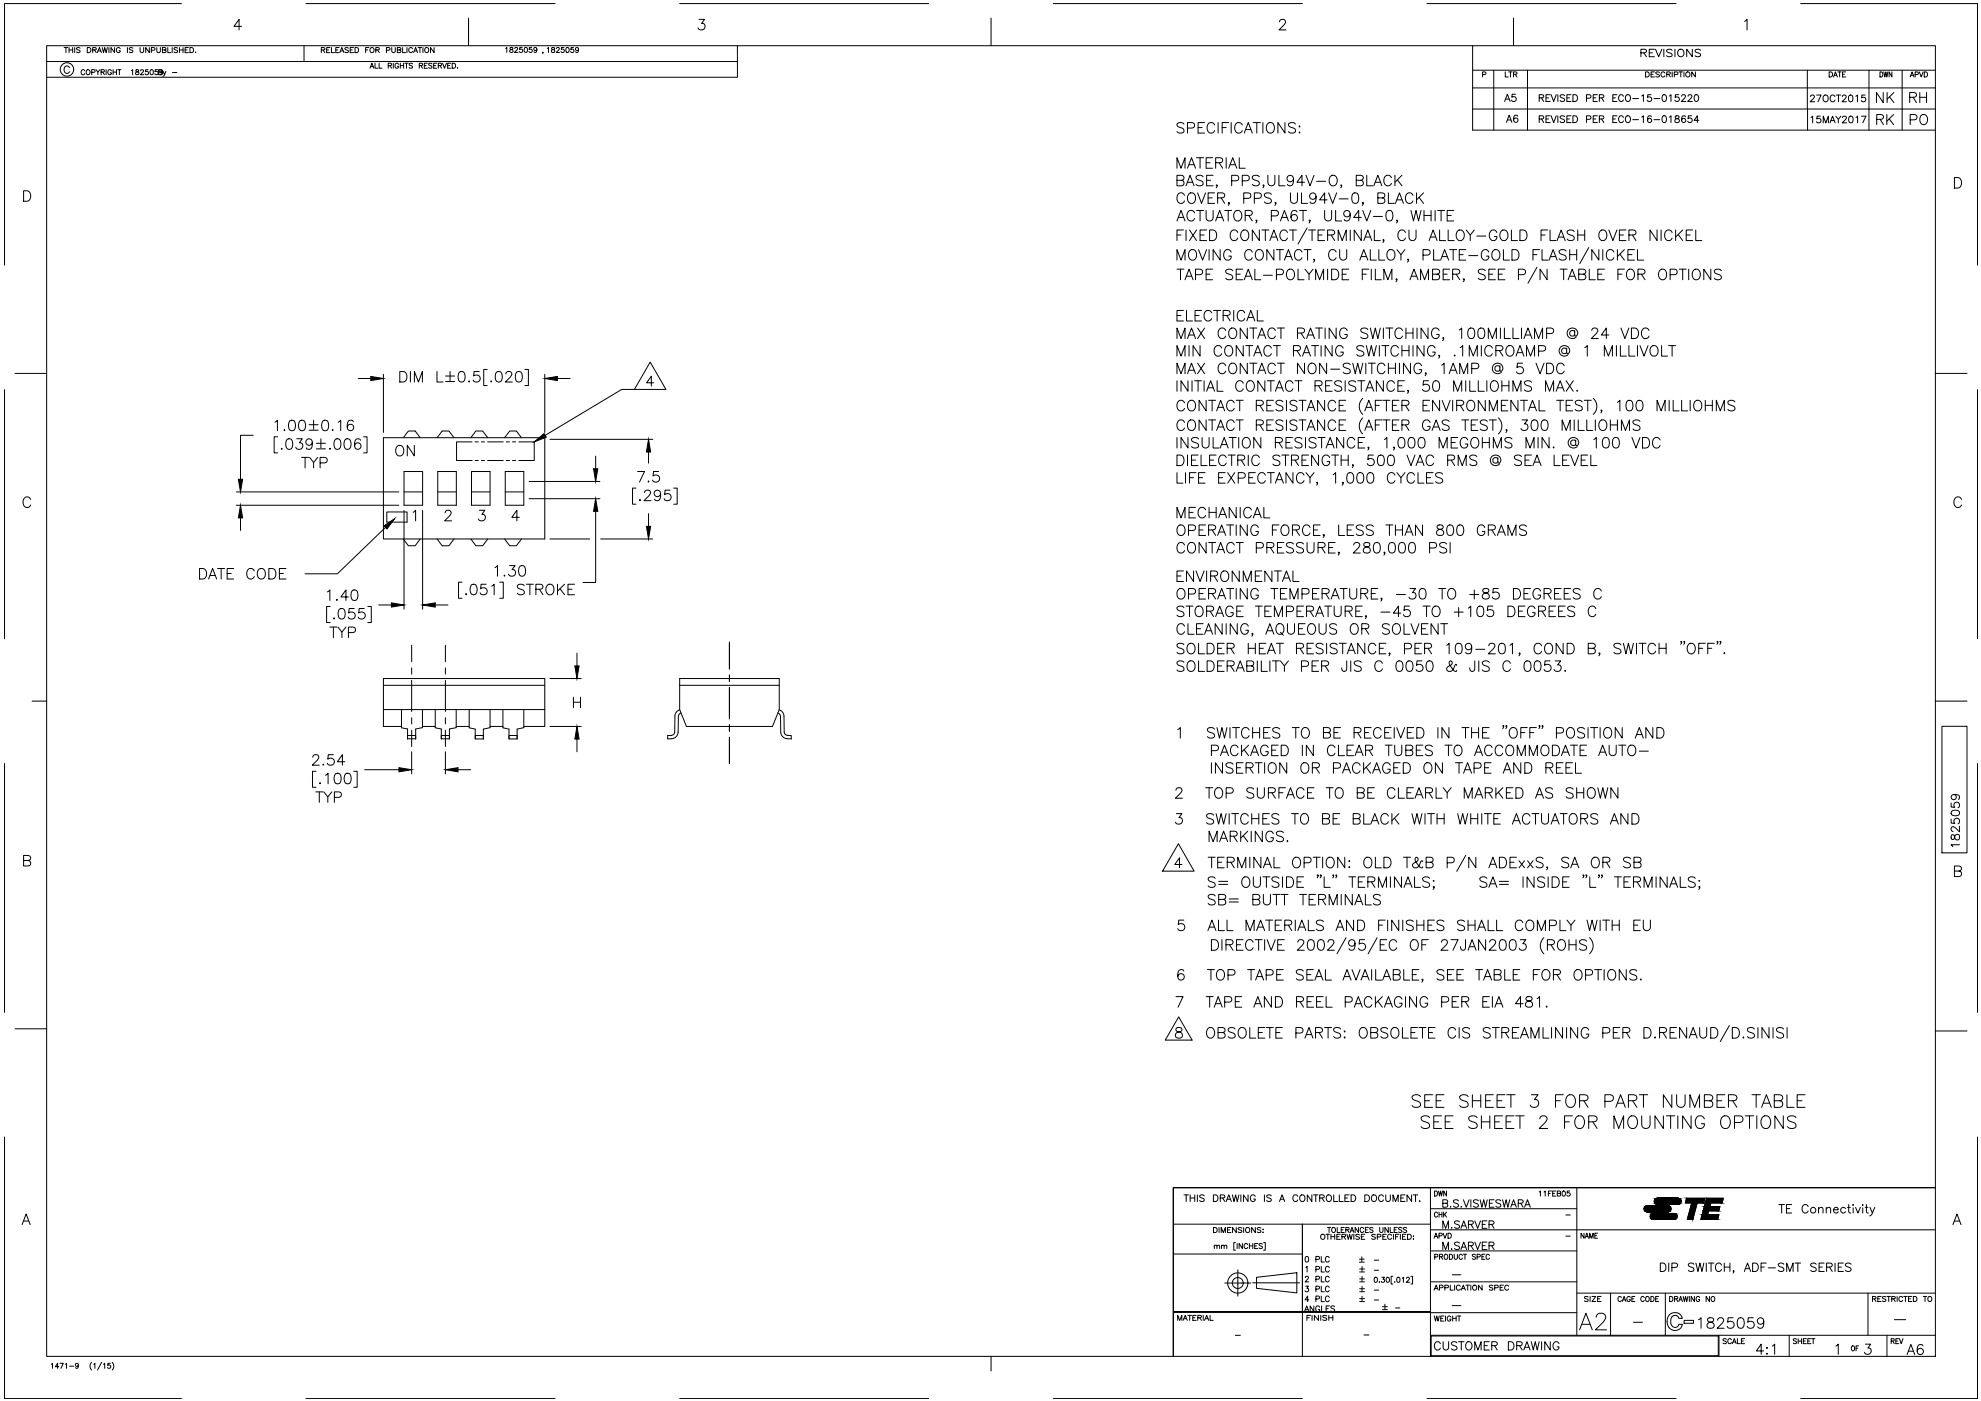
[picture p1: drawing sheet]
<svg xmlns="http://www.w3.org/2000/svg" width="594mm" height="420mm" viewBox="0 0 594 420" stroke-linecap="round" stroke-linejoin="round" font-family="sans-serif">
<!-- layer: 004_DIM1 -->
<g fill="none" stroke="#000" stroke-width=".3">
<path d="M107.4 113.5h3.8M115 112.3v17.4M119.9 111.4h1.1a1.68 1.68 0 0 1 1.1 1.6 1.68 1.68 0 0 1-1.1 1.6h-1.1zM123.1 111.4v3.2M124.3 114.6v-3.2l1.2 3.2 1.2-3.2v3.2M131 111.4v3.2h1.8M133.6 112.8h2.7M133.6 114.4h2.7M135 111.4v2.7M137.8 111.6a1.03 1.03 0 0 1 1.5 .4 2.66 2.66 0 0 1-.3 2.4 1.03 1.03 0 0 1-1.5-.4 2.66 2.66 0 0 1 .3-2.4zM140.5 114.4h.3zM143.7 111.4h-1.5l-.2 1.4a1.12 1.12 0 0 1 1.7-.1 1.12 1.12 0 0 1-.2 1.7 1.12 1.12 0 0 1-1.6-.4"/>
<path d="M146.1 110.8h-1v4.8h1M147.3 114.3v.3zM149 111.6a1.04 1.04 0 0 1 1.5 .4 2.58 2.58 0 0 1-.3 2.4 1.04 1.04 0 0 1-1.5-.4 2.58 2.58 0 0 1 .3-2.4zM151.7 112.2l.1-.5 .5-.3 .9 .2a.73 .73 0 0 1 .1 1l-1.8 2h2.1M155 111.6a1.03 1.03 0 0 1 1.5 .4 2.66 2.66 0 0 1-.3 2.4 1.04 1.04 0 0 1-1.5-.4 2.66 2.66 0 0 1 .3-2.4zM157.4 110.8h1.1v4.8h-1.1M163.4 112.3v17.4M167.2 113.5h3.7M75.9 130.5h-3.8v13.2M82.5 126.6l.7-.6v3.2M83.3 131h-1.1v4.8h1.1M84.3 134.6h.3z"/>
<path d="M85.2 129h.3zM86.1 131.7a1.02 1.02 0 0 1 1.5 .5 2.66 2.66 0 0 1-.3 2.4 1.02 1.02 0 0 1-1.5-.5 2.66 2.66 0 0 1 .3-2.4zM87 126.2a1.02 1.02 0 0 1 1.5 .4 2.62 2.62 0 0 1-.3 2.4 1.04 1.04 0 0 1-1.5-.4 2.66 2.66 0 0 1 .3-2.4zM89 131.6h1.7l-.9 1.2a1.02 1.02 0 0 1 1 1.2 1.02 1.02 0 0 1-1.3 .8l-.5-.2-.3-.5M90 126.2a1.02 1.02 0 0 1 1.5 .4 2.55 2.55 0 0 1-.3 2.4 1.04 1.04 0 0 1-1.5-.4 2.58 2.58 0 0 1 .3-2.4zM90.4 137.2h2.1M91.5 137.2v3.1M92.7 127.4h2.7M92.7 129h2.7M92.8 137.2l1.3 1.5v1.6M93.7 132.6a.99 .99 0 0 1-1.4 .9 .99 .99 0 0 1-.4-1.6 .99 .99 0 0 1 1.6 .2 2.89 2.89 0 0 1-.3 2.5 .95 .95 0 0 1-1.4-.3M94.1 126v2.7"/>
<path d="M94.9 132.9h2.7M94.9 134.6h2.7M95.3 137.2l-1.2 1.5M96 138.8l1.8-.1a.84 .84 0 0 0 .3-.9 .84 .84 0 0 0-.7-.6h-1.4v3.1M96.2 131.6v2.7M96.9 126.2a1.02 1.02 0 0 1 1.5 .4 2.62 2.62 0 0 1-.3 2.4 1.03 1.03 0 0 1-1.5-.4 2.5 2.5 0 0 1 .3-2.4zM98.8 134.6h.3zM99.6 129h.3zM100.6 131.7a1.02 1.02 0 0 1 1.5 .5 2.66 2.66 0 0 1-.3 2.4 1.02 1.02 0 0 1-1.5-.5 2.66 2.66 0 0 1 .3-2.4zM101.4 126.6l.8-.6v3.2M103.6 131.7a1.04 1.04 0 0 1 1.5 .5 2.58 2.58 0 0 1-.3 2.4 1.02 1.02 0 0 1-1.5-.5 2.66 2.66 0 0 1 .3-2.4zM105.9 126.5a.94 .94 0 0 0-1.3-.3 2.38 2.38 0 0 0 0 2.8 .99 .99 0 0 0 1.4-.4 .99 .99 0 0 0-.7-1.4 .99 .99 0 0 0-1.2 .9"/>
<path d="M108.1 132.1a.93 .93 0 0 0-1.3-.4 1.92 1.92 0 0 0 .4 3.1 .98 .98 0 0 0 1.1-.9 .98 .98 0 0 0-.9-1.1 .98 .98 0 0 0-1.1 .9M109 131h1.1v4.8h-1.1M164.9 131.8h30.9M178.6 136.8v3.8M194.5 135.6v3.3M70.9 147.5h48.7M70.9 151.5h48.7M72.1 155.3v3.8M121.2 153.1v29.6M126.7 153.1v29.6M158.7 149.6h21.2M158.7 144.4h21.2"/>
<path d="M178.6 153.3v21.4h-3.8M190.7 146.4h-1v4.8h1M191.2 141.4h2.1l-1.5 3.2M191.8 150h.3zM193.3 147.7l.1-.4a1.02 1.02 0 0 1 1.6 0 .98 .98 0 0 1-.4 1.3l-1.5 1.5h2.1M194.3 144.4h.3zM194.5 154v3.9M197.5 141.4h-1.5l-.2 1.4a1.12 1.12 0 0 1 1.7-.1 1.12 1.12 0 0 1-.2 1.7 1.12 1.12 0 0 1-1.6-.4M198.1 148a.98 .98 0 0 1-1.3 .9 .98 .98 0 0 1-.4-1.6 .98 .98 0 0 1 1.6 .1 2.89 2.89 0 0 1-.3 2.6 .93 .93 0 0 1-1.4-.3M201 147h-1.5l-.2 1.4a1.11 1.11 0 0 1 1.7-.1 1.11 1.11 0 0 1-.2 1.7 1.11 1.11 0 0 1-1.6-.4M202 146.4h1.1v4.8h-1.1M98.2 177.5l.7-.6v3.2"/>
<path d="M100.9 179.9h.3zM104.5 179h-2.3l1.5-2.1v3.2M105.7 177.1a1.03 1.03 0 0 1 1.5 .4 2.66 2.66 0 0 1-.3 2.4 1.02 1.02 0 0 1-1.5-.4 2.62 2.62 0 0 1 .3-2.4zM138.6 174.6h-1.1v4.8h1.1M139.6 178.2h.3zM141.4 175.4a1.03 1.03 0 0 1 1.5 .4 2.5 2.5 0 0 1-.3 2.4 1.04 1.04 0 0 1-1.5-.4 2.66 2.66 0 0 1 .3-2.4zM145.8 175.2h-1.5l-.2 1.4a1.12 1.12 0 0 1 1.7-.1 1.12 1.12 0 0 1-.2 1.7 1.12 1.12 0 0 1-1.6-.4M147.5 175.8l.7-.6v3.2M148.4 170.2l.8-.6v3.2M149.9 174.6h1v4.8h-1M151.1 172.6h.3zM152.8 169.6h1.7l-.9 1.2a1.06 1.06 0 0 1 .9 1.5 1.06 1.06 0 0 1-1.7 .3l-.3-.4"/>
<path d="M156 169.8a.99 .99 0 0 1 1.5 .4 2.66 2.66 0 0 1-.3 2.4 1.02 1.02 0 0 1-1.5-.4 2.62 2.62 0 0 1 .3-2.4zM157.2 175.7a1.19 1.19 0 0 0-1.1-.5 1.19 1.19 0 0 0-1 .8l.3 .4 1.2 .5a.77 .77 0 0 1 .6 .5 .77 .77 0 0 1-.3 .8 1.45 1.45 0 0 1-1.8-.3M157.8 175.2h2.2M158.9 175.2v3.2M160.7 176.7l1.8-.1a.72 .72 0 0 0 0-1.2l-1.8-.2v3.2M161.8 176.7l1 1.7M164 175.7a1.16 1.16 0 0 1 1.4-.5 1.16 1.16 0 0 1 .7 1.2 1.38 1.38 0 0 1-.3 1.5 1.38 1.38 0 0 1-1.5 .3 1.92 1.92 0 0 1-.3-2.5zM164.9 161.6h12M167.2 175.2v3.2M167.9 176.6l1.4 1.8M169.3 175.2l-2.1 2.1M170.3 176.7h1.2"/>
<path d="M172.3 175.2h-2v3.2h2M180.2 161.6h15.6M98.9 188.1h2.1M99 181.9h-1.1v4.8h1.1M100 188.1v3.1M100.2 185.3l.2 .2-.2 .1zM101.3 188.1l1.2 1.5v1.6M101.9 182.6a1.04 1.04 0 0 1 1.5 .5 2.66 2.66 0 0 1-.3 2.4 1.05 1.05 0 0 1-1.6-.4 2.58 2.58 0 0 1 .4-2.5zM103.7 188.1l-1.2 1.5M104.5 189.7l1.8-.1a.84 .84 0 0 0 .3-1 .84 .84 0 0 0-.8-.5h-1.3v3.1M106.2 182.5h-1.5l-.1 1.3a1.11 1.11 0 0 1 1.6 0 1.11 1.11 0 0 1-.2 1.7 1.11 1.11 0 0 1-1.6-.4M109.2 182.5h-1.5l-.1 1.3a1.12 1.12 0 0 1 1.7 0 1.12 1.12 0 0 1-.2 1.7 1.12 1.12 0 0 1-1.7-.4"/>
<path d="M110.3 181.9h1v4.8h-1M113.6 181.4h3.8M130.5 181.4h3.8M173 195.9v3.8M164.9 217.9h9.4M164.9 203.5h9.4M172 209.1v3.2M172 210.6h2.1M174.1 209.1v3.2M93.8 227.1l.1-.5 .5-.3 .9 .2a.73 .73 0 0 1 .1 1l-1.8 2h2.1M94.7 237.5h2.1M94.8 231.3h-1.1v4.8h1.1"/>
<path d="M95.7 237.5v3.1M96 234.8v.3zM96.8 229.3h.3zM97.1 237.5l1.2 1.5v1.6M97.6 232.5l.8-.6v3.2M99.5 237.5l-1.2 1.5M100 226.3h-1.5l-.2 1.4a1.12 1.12 0 0 1 1.7-.1 1.12 1.12 0 0 1-.2 1.7 1.12 1.12 0 0 1-1.6-.4M100.3 239.1h1.3a.83 .83 0 0 0 .8-.8 .83 .83 0 0 0-.8-.8h-1.3v3.1M100.6 232a1.04 1.04 0 0 1 1.6 .5 2.58 2.58 0 0 1-.4 2.4 1.02 1.02 0 0 1-1.5-.4 2.66 2.66 0 0 1 .3-2.5zM103.4 228.4h-2.2l1.5-2.1v3.2M103.7 232a1.02 1.02 0 0 1 1.5 .5 2.66 2.66 0 0 1-.3 2.4 1.02 1.02 0 0 1-1.5-.4 2.5 2.5 0 0 1 .3-2.5zM106.1 231.3h1v4.8h-1"/>
<path d="M109.4 230.8h10.2M123.5 225.5v6.6M133.6 225.5v6.6M137.4 230.8h3.7M173 221.7v3.8"/>
</g>
<g fill="#000" stroke="#000" stroke-width=".3">
<path d="M111.2 112.9l3.8 .6-3.8 .6zM163.4 113.5l3.8-.6v1.2zM194.5 131.8l.6 3.8h-1.2zM72.1 151.5l.7 3.8h-1.3zM71.5 143.7h1.3l-.7 3.8zM178 140.6h1.3l-.7 3.8zM178.6 149.6l.7 3.7h-1.3zM193.9 157.9h1.2l-.6 3.7zM117.4 180.8l3.8 .6-3.8 .7zM126.7 181.4l3.8-.6v1.3zM172.4 199.7h1.3l-.7 3.8zM119.6 230.2l3.9 .6-3.9 .7z"/>
<path d="M133.6 230.8l3.8-.6v1.3zM173 217.9l.7 3.8h-1.3z"/>
</g>
<!-- layer: 006_NTE -->
<path d="M160.2 132.5l3-2.5 .6 1.1zM115.2 157.7l3.1-2.2-2.2 3.1z" fill="#000" stroke="#000" stroke-width=".3"/>
<g fill="none" stroke="#000" stroke-width=".3">
<path d="M355.1 37.2a1.19 1.19 0 0 0-1.2-.5 1.19 1.19 0 0 0-.9 .8l.3 .5 1.2 .4a.77 .77 0 0 1 .5 .6 .77 .77 0 0 1-.2 .8 1.45 1.45 0 0 1-1.8-.3M356.1 38.4l1.8-.1a.84 .84 0 0 0 .3-1 .84 .84 0 0 0-.7-.5h-1.4v3.1M359.3 38.3h1.2M361.2 36.8h-1.9v3.1h1.9M364.2 37.5a1.16 1.16 0 0 0-1.3-.7 1.16 1.16 0 0 0-.9 1.2 1.38 1.38 0 0 0 .3 1.5 1.38 1.38 0 0 0 1.5 .3l.4-.6M365.3 36.8v3.1M366.5 38.3h1.2M368.5 36.8h-2v3.1M369.2 36.8v3.1M372.5 37.5a1.17 1.17 0 0 0-1.3-.7 1.17 1.17 0 0 0-.9 1.2 1.31 1.31 0 0 0 .4 1.6 1.31 1.31 0 0 0 1.7-.1l.1-.3M373.1 39.9l1.2-3.1 1.2 3.1M373.6 38.9h1.5"/>
<path d="M375.8 36.8h2.2M376.9 36.8v3.1M378.7 36.8v3.1M380.4 36.9a1.45 1.45 0 0 1 1.7 .5 1.45 1.45 0 0 1-.1 1.8 1.16 1.16 0 0 1-1.3 .7 1.16 1.16 0 0 1-.9-1.2 1.84 1.84 0 0 1 .6-1.8zM385.3 36.8v3.1l-2.1-3.1v3.1M388.5 37.2a1.21 1.21 0 0 0-2.1 .3l.3 .5 1.2 .4a.77 .77 0 0 1 .6 .6 .77 .77 0 0 1-.3 .8 1.49 1.49 0 0 1-1.8-.3M389.6 39.8h.3zM389.7 37.8v.3zM353 50.5v-3.2l1.2 3.2 1.2-3.2v3.2M353 54.1l1.8-.2a.74 .74 0 0 0 0-1.2l-1.8-.1v3.1h1.3a.83 .83 0 0 0 .8-.8 .83 .83 0 0 0-.8-.8M355.2 58.6a1.17 1.17 0 0 0-1.3-.8 1.17 1.17 0 0 0-.9 1.2 1.38 1.38 0 0 0 .3 1.6 1.38 1.38 0 0 0 1.5 .2l.4-.5M355.7 55.7l1.2-3.1 1.2 3.1"/>
<path d="M356.1 50.5l1.2-3.2 1.2 3.2M356.1 54.7h1.5M356.4 58.3a1.31 1.31 0 0 1 1.7-.2 1.31 1.31 0 0 1 .4 1.7 1.21 1.21 0 0 1-1.2 1.2 1.21 1.21 0 0 1-1.2-1.2zM356.6 49.4h1.5M358.8 47.3h2.1M359.1 57.8l1.2 3.2 1.2-3.2M359.9 47.3v3.2M360.8 53a1.21 1.21 0 0 0-2.1 .3l.3 .5 1.2 .4a.76 .76 0 0 1 .6 .6 .76 .76 0 0 1-.3 .8 1.49 1.49 0 0 1-1.8-.3M361.7 48.8h1.2M361.9 54.1h1.2M362.3 59.3h1.2M363.7 47.3h-2v3.2h2"/>
<path d="M363.8 52.6h-1.9v3.1h1.9M364.2 57.8h-1.9v3.2h1.9M364.6 48.8l1.8-.1a.74 .74 0 0 0 0-1.3l-1.8-.1v3.2M365 55.6h-.3h.3l-.3 .7M365.2 59.3l1.8-.1a.74 .74 0 0 0 0-1.2l-1.8-.2v3.2M365.6 48.8l1.1 1.7M366.2 59.3l1.1 1.7M367.7 47.3v3.2M368.5 50.5l1.2-3.2 1.2 3.2M368.9 49.4h1.5M369.4 54.2l1.8-.1a.84 .84 0 0 0 .3-.9 .84 .84 0 0 0-.8-.6h-1.3v3.1M371.6 47.3v3.2h1.8"/>
<path d="M372.5 54.2h1.4a.83 .83 0 0 0 .8-.8 .83 .83 0 0 0-.8-.8h-1.4v3.1M373 59.5l1.8-.2a.84 .84 0 0 0 .3-.9 .84 .84 0 0 0-.8-.6h-1.3v3.2M376.2 59.5h1.3a.83 .83 0 0 0 .8-.8 .83 .83 0 0 0-.8-.9h-1.3v3.2M377.7 53a1.21 1.21 0 0 0-2.2 .3l.3 .5 1.2 .4a.76 .76 0 0 1 .6 .6 .76 .76 0 0 1-.3 .8 1.47 1.47 0 0 1-1.8-.3M379 55.6h-.3h.3l-.3 .7M380.2 52.6v2.2a1.06 1.06 0 0 0 1.1 .9 1.06 1.06 0 0 0 1-.9v-2.2M381.3 58.3a1.19 1.19 0 0 0-1.2-.5 1.19 1.19 0 0 0-.9 .8l.3 .4 1.2 .5a.77 .77 0 0 1 .5 .6 .77 .77 0 0 1-.2 .7 1.45 1.45 0 0 1-1.8-.2M383.5 52.6v3.1h1.8M387 57.8v2.3a1.06 1.06 0 0 0 1 .9 1.06 1.06 0 0 0 1.1-.9v-2.3M387.9 53.6a.99 .99 0 0 1-1.3 .9 .99 .99 0 0 1-.5-1.5 .99 .99 0 0 1 1.6 0 2.73 2.73 0 0 1-.3 2.6 .94 .94 0 0 1-1.3-.3M390.3 57.8v3.2h1.8M391.2 54.7h-2.3l1.5-2.1v3.1"/>
<path d="M391.7 52.6l1.2 3.1 1.2-3.1M394.7 58.9a.99 .99 0 0 1-1.4 .8 .99 .99 0 0 1-.4-1.5 .99 .99 0 0 1 1.6 .1 2.81 2.81 0 0 1-.3 2.5 .94 .94 0 0 1-1.3-.2M394.8 54.4h2.7M398 59.9h-2.3l1.5-2.1v3.2M398.4 57.8l1.3 3.2 1.1-3.2M399.2 52.7a1.51 1.51 0 0 1 1.8 .7 1.51 1.51 0 0 1-.3 1.9 1.16 1.16 0 0 1-1.3 .4 1.16 1.16 0 0 1-.8-1.2 1.9 1.9 0 0 1 .6-1.8zM401.6 59.6h2.7M402.4 55.6h-.4h.4l-.4 .7M405.8 58a1.03 1.03 0 0 1 1.5 .4 2.66 2.66 0 0 1-.3 2.4 1.04 1.04 0 0 1-1.5-.4 2.66 2.66 0 0 1 .3-2.4zM406.7 54.1h1.4a.8 .8 0 0 0 .7-.9l-.3-.5-.4-.1h-1.4v3.1h1.4a.83 .83 0 0 0 .8-.8 .83 .83 0 0 0-.8-.8M409.9 52.6v3.1h1.8M412 55.7l1.2-3.1 1.2 3.1"/>
<path d="M412.4 54.7h1.5M413.2 59.3l1.8-.1a.74 .74 0 0 0 0-1.2l-1.8-.2v3.2h1.4a.83 .83 0 0 0 .7-.8 .83 .83 0 0 0-.7-.9M416.4 57.8v3.2h1.8M417.3 53.3a1.17 1.17 0 0 0-1.4-.7 1.17 1.17 0 0 0-.9 1.2 1.31 1.31 0 0 0 .4 1.7 1.31 1.31 0 0 0 1.7-.2l.2-.3M418.3 52.6v3.1M418.9 59.9h1.5M419.1 53.9l1.3 1.8M420.4 52.6l-2.1 2.1M423.7 58.6a1.17 1.17 0 0 0-1.3-.8 1.17 1.17 0 0 0-.9 1.2 1.31 1.31 0 0 0 .4 1.7 1.31 1.31 0 0 0 1.7-.1l.1-.3M424.8 57.8v3.2M425.5 59.2l1.4 1.8M426.9 57.8l-2.1 2.1"/>
<path d="M353 66.3l1.2-3.2 1.2 3.2M353 78v-3.1l1.2 3.1 1.2-3.1v3.1M353 70.5h1.2M353.4 65.2h1.5M354.9 69h-1.9v3.2M355.7 69v3.2M356.7 75.3a1.16 1.16 0 0 1 1.4-.4 1.16 1.16 0 0 1 .7 1.2 1.38 1.38 0 0 1-.3 1.5 1.38 1.38 0 0 1-1.5 .3 1.92 1.92 0 0 1-.3-2.6zM356.7 69l2.1 3.2M358.2 63.9a1.17 1.17 0 0 0-1.3-.8 1.17 1.17 0 0 0-.9 1.2 1.31 1.31 0 0 0 .4 1.7 1.31 1.31 0 0 0 1.7-.2l.1-.3M358.8 63.1h2.1M358.8 69l-2.1 3.2M359.4 74.9l1.2 3.1 1.3-3.1"/>
<path d="M359.9 63.1v3.2M359.9 70.5h1.2M361.7 63.1v2.3a1.06 1.06 0 0 0 1.1 .9 1.06 1.06 0 0 0 1-.9v-2.3M361.9 69h-2v3.2h2M362.6 74.9v3.1M362.7 69h1.1a1.69 1.69 0 0 1 1.1 1.6 1.69 1.69 0 0 1-1.1 1.6h-1.1zM364.6 66.3l1.2-3.2 1.2 3.2M365 65.2h1.5M365.9 74.9v3.1l-2.1-3.1v3.1M367.3 63.1h2.1M368.3 63.1v3.2M368.6 60.8h-.3h.3l-.3 .8"/>
<path d="M369.2 75.6a1.16 1.16 0 0 0-1.3-.7 1.16 1.16 0 0 0-.9 1.2 1.38 1.38 0 0 0 .3 1.5 1.38 1.38 0 0 0 1.5 .3l.4-.6v-.5h-.7M370.6 63.3a1.51 1.51 0 0 1 1.8 .6 1.51 1.51 0 0 1-.3 1.9 1.16 1.16 0 0 1-1.4 .4 1.16 1.16 0 0 1-.7-1.1 1.9 1.9 0 0 1 .6-1.8zM371.2 69.7a1.16 1.16 0 0 0-1.3-.7 1.16 1.16 0 0 0-1 1.2 1.39 1.39 0 0 0 .3 1.5 1.39 1.39 0 0 0 1.5 .3l.5-.6M372.7 69.1a1.52 1.52 0 0 1 1.8 .7 1.52 1.52 0 0 1-.3 1.9 1.17 1.17 0 0 1-1.3 .4 1.17 1.17 0 0 1-.8-1.2 2.05 2.05 0 0 1 .6-1.8zM373.4 64.6l1.8-.1a.74 .74 0 0 0 0-1.2l-1.8-.2v3.2M374.5 64.6l1 1.7M375.5 75.6a1.17 1.17 0 0 0-1.3-.7 1.17 1.17 0 0 0-.9 1.2 1.31 1.31 0 0 0 .4 1.6 1.31 1.31 0 0 0 1.7-.1l.1-.3M376.8 75.3a1.31 1.31 0 0 1 1.7-.2 1.31 1.31 0 0 1 .4 1.7 1.21 1.21 0 0 1-1.2 1.3 1.21 1.21 0 0 1-1.2-1.3zM376.9 66.1h-.3h.3l-.3 .8M377.7 69v3.2l-2.2-3.2v3.2M378.4 69h2.1M379.5 69v3.2"/>
<path d="M380.8 72.2l1.2-3.2 1.2 3.2M381.3 64.8h1.3a.83 .83 0 0 0 .8-.9 .83 .83 0 0 0-.8-.8h-1.3v3.2M381.3 71.1h1.5M382 74.9v3.1l-2.1-3.1v3.1M382.6 60.8h-.3h.3l-.3 .8M382.8 74.9h2.1M383.8 74.9v3.1M384 66.3l1.2-3.2 1.2 3.2M384.4 65.2h1.5M385.2 78l1.2-3.1 1.2 3.1M385.6 77h1.5M386.1 69.7a1.16 1.16 0 0 0-1.3-.7 1.16 1.16 0 0 0-1 1.2 1.41 1.41 0 0 0 .3 1.5 1.41 1.41 0 0 0 1.5 .3l.5-.6"/>
<path d="M386.7 69h2.1M387.7 69v3.2M388.9 63.6a.91 .91 0 0 0-.8-.5 .91 .91 0 0 0-.8 .6 2.32 2.32 0 0 0 .3 2.4 .98 .98 0 0 0 1.4-.4 .98 .98 0 0 0-.6-1.4 .98 .98 0 0 0-1.3 .9M389.7 63.1h2.1M390.4 75.6a1.16 1.16 0 0 0-1.3-.7 1.16 1.16 0 0 0-.9 1.2 1.38 1.38 0 0 0 .3 1.5 1.38 1.38 0 0 0 1.5 .3l.4-.6M390.8 63.1v3.2M391.1 74.9h2.1M392 68.4l-2.7 4.8M392.1 74.9v3.1M392.4 69h2.1M392.9 66.1h-.3h.3l-.3 .8M393.5 69v3.2"/>
<path d="M394.2 77.9h-.3h.3l-.3 .7M395.3 70.5h1.2M397.2 63.1v2.3a1.06 1.06 0 0 0 1.1 .9 1.06 1.06 0 0 0 1-.9v-2.3M397.2 69h-1.9v3.2h1.9M398.1 70.5l1.9-.2a.74 .74 0 0 0 0-1.2l-1.9-.1v3.2M399.2 70.5l1 1.7M400.5 63.1v3.2h1.9M400.7 75.6a1.16 1.16 0 0 0-1.3-.7 1.16 1.16 0 0 0-1 1.2 1.38 1.38 0 0 0 .3 1.5 1.38 1.38 0 0 0 1.5 .3l.5-.6M401.3 72.2v-3.2l1.2 3.2 1.2-3.2v3.2M401.8 74.9v2.2a1.07 1.07 0 0 0 1 .9 1.07 1.07 0 0 0 1.1-.9v-2.2M404.9 64.2a.99 .99 0 0 1-1.3 .8 .99 .99 0 0 1-.4-1.5 .99 .99 0 0 1 1.6 .1 2.73 2.73 0 0 1-.3 2.5 .94 .94 0 0 1-1.4-.3M404.9 69v3.2"/>
<path d="M407.8 78l1.2-3.1 1.2 3.1M408.2 65.2h-2.2l1.5-2.1v3.2M408.2 69v3.2l-2.1-3.2v3.2M408.2 77h1.5M408.7 63.1l1.2 3.2 1.2-3.2M408.8 60.8h-.3h.3l-.3 .8M409 72.2l1.2-3.2 1.2 3.2M409.4 71.1h1.5M410.9 74.9v3.1h1.9M411.8 64.9h2.8M412.1 69v3.2h1.8M413.5 74.9v3.1h1.8"/>
<path d="M415 72h-.3l.2-.2 .1 .2-.3 .7M416.1 63.3a1.03 1.03 0 0 1 1.5 .4 2.66 2.66 0 0 1-.3 2.4 1.03 1.03 0 0 1-1.5-.4 2.66 2.66 0 0 1 .3-2.4zM416.2 75.3a1.31 1.31 0 0 1 1.7-.2 1.31 1.31 0 0 1 .4 1.7 1.21 1.21 0 0 1-1.2 1.3 1.21 1.21 0 0 1-1.2-1.3zM418.5 61l1.2-3.2 1.2 3.2M418.9 74.9l1.2 1.5v1.6M419.1 66.1h-.3h.3l-.3 .8M421.3 74.9l-1.2 1.5M421.5 69.7a1.16 1.16 0 0 0-1.3-.7 1.16 1.16 0 0 0-1 1.2 1.41 1.41 0 0 0 .3 1.5 1.41 1.41 0 0 0 1.5 .3l.5-.6M422.4 77.9h-.3h.3l-.3 .7M422.5 69v2.2a1.07 1.07 0 0 0 1.1 1 1.07 1.07 0 0 0 1.1-1v-2.2M423.1 63.1l.8 3.2 .8-3.2 .7 3.2 .8-3.2M426.7 76.5l1.9-.1a.84 .84 0 0 0 .3-1 .84 .84 0 0 0-.8-.5h-1.4v3.1"/>
<path d="M427 63.1v3.2M427 64.6h2.2M428.6 72.2l1.2-3.2 1.2 3.2M429 71.1h1.5M429.2 63.1v3.2M429.9 74.9v3.1h1.8M430.4 63.1v3.2M431.1 63.1h2.1M431.7 69v3.2h1.8M432 78l1.2-3.1 1.2 3.1M432.2 63.1v3.2M432.5 77h1.5"/>
<path d="M434 64.6h1.2M434.3 69v3.2h1.8M434.7 74.9h2.1M435.8 74.9v3.1M435.9 63.1h-1.9v3.2h1.9M437.3 69.1a1.52 1.52 0 0 1 1.8 .7 1.52 1.52 0 0 1-.3 1.9 1.15 1.15 0 0 1-1.3 .4 1.15 1.15 0 0 1-.8-1.2 1.98 1.98 0 0 1 .6-1.8zM437.6 76.4h1.2M439.6 74.9h-2v3.1h2M439.7 69l1.2 1.5v1.7M440.5 76.7h2.7M442.1 69l-1.2 1.5M442.9 70.8h2.7"/>
<path d="M446.5 75.6a1.16 1.16 0 0 0-1.3-.7 1.16 1.16 0 0 0-1 1.2 1.38 1.38 0 0 0 .3 1.5 1.38 1.38 0 0 0 1.5 .3l.5-.6v-.5h-.8M447.7 75.3a1.31 1.31 0 0 1 1.7-.2 1.31 1.31 0 0 1 .4 1.7 1.21 1.21 0 0 1-1.2 1.3 1.21 1.21 0 0 1-1.2-1.3zM448.9 69.7a1.16 1.16 0 0 0-1.3-.7 1.16 1.16 0 0 0-1 1.2 1.41 1.41 0 0 0 .3 1.5 1.41 1.41 0 0 0 1.5 .3l.5-.6v-.5h-.8M450.4 69.1a1.52 1.52 0 0 1 1.8 .7 1.52 1.52 0 0 1-.3 1.9 1.15 1.15 0 0 1-1.3 .4 1.15 1.15 0 0 1-.8-1.2 1.98 1.98 0 0 1 .6-1.8zM450.9 74.9v3.1h1.8M453.2 69v3.2h1.9M453.4 74.9h1.1a1.68 1.68 0 0 1 1.1 1.5 1.68 1.68 0 0 1-1.1 1.6h-1.1zM455.8 69h1.1a1.69 1.69 0 0 1 1.1 1.6 1.69 1.69 0 0 1-1.1 1.6h-1.1zM459.7 76.4h1.2M461.7 74.9h-2v3.1M462.1 70.5h1.2M462.4 74.9v3.1h1.9"/>
<path d="M464.1 69h-2v3.2M464.6 78l1.2-3.1 1.2 3.1M464.8 69v3.2h1.9M465 77h1.5M467 72.2l1.2-3.2 1.2 3.2M467.4 71.1h1.5M469.7 75.3a1.21 1.21 0 0 0-2.1 .3l.3 .5 1.2 .4a.77 .77 0 0 1 .6 .6 .77 .77 0 0 1-.3 .8 1.49 1.49 0 0 1-1.8-.3M470.7 76.4h2.1M470.7 74.9v3.1M472.1 69.4a1.19 1.19 0 0 0-1.2-.5 1.19 1.19 0 0 0-.9 .8l.3 .5 1.2 .4a.76 .76 0 0 1 .6 .6 .76 .76 0 0 1-.3 .8 1.46 1.46 0 0 1-1.8-.3M472.8 74.9v3.1M473.1 70.5h2.1"/>
<path d="M473.1 69v3.2M475.2 69v3.2M476.4 74.2l-2.7 4.9M479.5 74.9v3.1l-2.1-3.1v3.1M480.1 69.1a1.52 1.52 0 0 1 1.8 .7 1.52 1.52 0 0 1-.3 1.9 1.15 1.15 0 0 1-1.4 .4 1.15 1.15 0 0 1-.7-1.2 1.98 1.98 0 0 1 .6-1.8zM480.7 74.9v3.1M482.5 69l1.2 3.2 1.2-3.2M484 75.6a1.17 1.17 0 0 0-1.4-.7 1.17 1.17 0 0 0-.9 1.2 1.31 1.31 0 0 0 .4 1.6 1.31 1.31 0 0 0 1.7-.1l.2-.3M485 74.9v3.1M485.6 70.5h1.2M485.8 76.2l1.3 1.8M487.1 74.9l-2.1 2.1"/>
<path d="M487.6 69h-2v3.2h2M488.2 76.4h1.2M488.5 70.5l1.8-.2a.74 .74 0 0 0 0-1.2l-1.8-.1v3.2M489.5 70.5l1.1 1.7M490.2 74.9h-2v3.1h2M491.1 74.9v3.1h1.8M496.9 69v3.2l-2.1-3.2v3.2M498.1 69v3.2M501.4 69.7a1.15 1.15 0 0 0-1.3-.7 1.15 1.15 0 0 0-.9 1.2 1.39 1.39 0 0 0 .3 1.5 1.39 1.39 0 0 0 1.5 .3l.4-.6M502.5 69v3.2M503.3 70.3l1.3 1.9M504.6 69l-2.1 2.1"/>
<path d="M505.7 70.5h1.2M507.6 69h-1.9v3.2h1.9M508.5 69v3.2h1.8M353 94.6h1.2M353 80.7h2.1M354 80.7v3.2M354.9 93.1h-1.9v3.2h1.9M355.4 83.9l1.2-3.2 1.2 3.2M355.8 93.1v3.2h1.8M355.8 82.8h1.5M358.4 94.6h1.2M358.5 82.4h1.4a.83 .83 0 0 0 .8-.9 .83 .83 0 0 0-.8-.8h-1.4v3.2"/>
<path d="M359.1 98.4l2.1 3.1M360.3 93.1h-1.9v3.2h1.9M361.2 98.4l-2.1 3.1M361.7 82.2h1.2M363.4 93.8a1.17 1.17 0 0 0-1.4-.7 1.17 1.17 0 0 0-.9 1.2 1.31 1.31 0 0 0 .4 1.7 1.31 1.31 0 0 0 1.7-.2l.2-.3M363.7 80.7h-2v3.2h2M363.9 93.1h2.2M365 93.1v3.2M366.8 94.6l1.8-.1a.74 .74 0 0 0 0-1.2l-1.8-.2v3.2M367.6 99.1a1.17 1.17 0 0 0-1.4-.7 1.17 1.17 0 0 0-.9 1.2 1.31 1.31 0 0 0 .4 1.7 1.31 1.31 0 0 0 1.7-.2l.2-.3M367.9 94.6l1 1.7M369.1 98.5a1.51 1.51 0 0 1 1.8 .7 1.51 1.51 0 0 1-.3 1.9 1.16 1.16 0 0 1-1.4 .4 1.16 1.16 0 0 1-.7-1.2 1.9 1.9 0 0 1 .6-1.8z"/>
<path d="M369.7 81.2a1.19 1.19 0 0 0-1.2-.5 1.19 1.19 0 0 0-.9 .8l.3 .4 1.2 .5a.79 .79 0 0 1 .3 1.3 1.43 1.43 0 0 1-1.8-.3M370 93.1v3.2M370.7 82.2h1.2M372.7 80.7h-2v3.2h2M373.1 83.9l1.2-3.2 1.2 3.2M373.3 93.8a1.16 1.16 0 0 0-1.3-.7 1.16 1.16 0 0 0-1 1.2 1.38 1.38 0 0 0 .3 1.5 1.38 1.38 0 0 0 1.5 .3l.5-.6M373.6 82.8h1.5M373.9 96.3l1.2-3.2 1.2 3.2M374 98.4v3.1l-2.1-3.1v3.1M374.3 95.2h1.5M374.8 98.4h2.1M375.8 98.4v3.1"/>
<path d="M376.3 80.7v3.2h1.8M377 93.1v3.2h1.9M378.9 82.5h2.7M382.5 99.1a1.16 1.16 0 0 0-1.4-.7 1.16 1.16 0 0 0-.9 1.2 1.38 1.38 0 0 0 .3 1.5 1.38 1.38 0 0 0 1.5 .3l.5-.6M382.8 82.4h1.3a.83 .83 0 0 0 .8-.9 .83 .83 0 0 0-.8-.8h-1.3v3.2M383.1 98.4h2.1M384.1 98.4v3.1M386.4 80.9a1.52 1.52 0 0 1 1.8 .6 1.52 1.52 0 0 1-.3 1.9 1.17 1.17 0 0 1-1.3 .5 1.17 1.17 0 0 1-.8-1.2 1.98 1.98 0 0 1 .6-1.8zM389.1 99.9l1.8-.2a.74 .74 0 0 0 0-1.2l-1.8-.1v3.1M389.3 80.7v3.2h1.8M390.2 99.9l1 1.6M391.4 80.7l1.2 1.5v1.7"/>
<path d="M393.8 80.7l-1.2 1.5M394.5 83.9v-3.2l1.2 3.2 1.2-3.2v3.2M394.5 98.4h2.1M395.6 98.4v3.1M397.4 98.4v3.1M398.1 80.7v3.2M399.3 80.7h1.1a1.69 1.69 0 0 1 1.1 1.6 1.69 1.69 0 0 1-1.1 1.6h-1.1zM400.7 98.4v3.1l-2.1-3.1v3.1M402.5 82.2h1.2M404 99.1a1.17 1.17 0 0 0-1.3-.7 1.17 1.17 0 0 0-.9 1.2 1.31 1.31 0 0 0 .4 1.7 1.31 1.31 0 0 0 1.7-.2l.1-.8h-.7M404.5 80.7h-2v3.2h2M408.5 82.2h1.2"/>
<path d="M410.2 98.8a1.21 1.21 0 0 0-2.1 .3l.3 .5 1.2 .4a.77 .77 0 0 1 .6 .6 .77 .77 0 0 1-.3 .8 1.47 1.47 0 0 1-1.8-.3M410.5 80.7h-2v3.2M410.9 98.4l.8 3.1 .7-3.1 .8 3.1 .7-3.1M411.2 80.7v3.2M412.4 80.7v3.2h1.9M414.9 98.4v3.1M415 83.9v-3.2l1.2 3.2 1.2-3.2v3.2M415.6 98.4h2.1M416.7 98.4v3.1M418.9 83.7h-.3l.2-.1 .1 .1-.3 .8M420.6 99.1a1.17 1.17 0 0 0-1.3-.7 1.17 1.17 0 0 0-1 1.2 1.38 1.38 0 0 0 .3 1.5 1.38 1.38 0 0 0 1.5 .3l.5-.6M421.6 98.4v3.1"/>
<path d="M421.6 99.9h2.1M422.8 83.9l1.2-3.2 1.2 3.2M423.3 82.8h1.5M423.7 98.4v3.1M424.9 98.4v3.1M426 83.9v-3.2l1.2 3.2 1.2-3.2v3.2M428.3 98.4v3.1l-2.1-3.1v3.1M429.6 82.2l1.8-.1a.74 .74 0 0 0 0-1.2l-1.8-.2v3.2h1.4a.84 .84 0 0 0 .8-.8 .84 .84 0 0 0-.8-.9M431.6 99.1a1.17 1.17 0 0 0-1.4-.7 1.17 1.17 0 0 0-.9 1.2 1.31 1.31 0 0 0 .4 1.7 1.31 1.31 0 0 0 1.7-.2l.2-.8h-.8M432.8 82.2h1.2M434.7 80.7h-1.9v3.2h1.9M435.6 82.2l1.8-.1a.71 .71 0 0 0 0-1.2l-1.8-.2v3.2"/>
<path d="M436.7 82.2l1.1 1.7M437.6 99l.7-.6v3.1M439.1 83.7h-.3l.2-.1a.58 .58 0 0 1-.2 .9M440.6 98.5a1.04 1.04 0 0 1 1.5 .5 2.66 2.66 0 0 1-.3 2.4 1.03 1.03 0 0 1-1.5-.5 2.5 2.5 0 0 1 .3-2.4zM443.6 98.5a1.03 1.03 0 0 1 1.5 .5 2.66 2.66 0 0 1-.3 2.4 1.03 1.03 0 0 1-1.5-.5 2.66 2.66 0 0 1 .3-2.4zM445.4 81.2a1.17 1.17 0 0 0-1.1-.5 1.17 1.17 0 0 0-1 .8l.3 .4 1.2 .5a.79 .79 0 0 1 .3 1.3 1.42 1.42 0 0 1-1.8-.3M446.5 82.2h1.2M448.4 80.7h-1.9v3.2h1.9M449.3 82.2h1.2M449.9 98.4v3.1M451.2 98.4v3.1h1.8M451.3 80.7h-2v3.2h2"/>
<path d="M453.7 98.4v3.1h1.8M455.4 82.4h1.3a.83 .83 0 0 0 .8-.9 .83 .83 0 0 0-.8-.8h-1.3v3.2M456.3 98.4v3.1M460.9 80.1l-2.7 4.8M464 80.7v3.2l-2.2-3.2v3.2M467.9 80.7h2.1M468.9 80.7v3.2M470.3 83.9l1.2-3.2 1.2 3.2M470.7 82.8h1.5M472.2 99.6a.81 .81 0 0 0-1.2-.3 .81 .81 0 0 0 0 1.3 .81 .81 0 0 0 1.2-.3M472.2 99.1l.2 1.7a1.26 1.26 0 0 0 .7-1.5 1.26 1.26 0 0 0-1.3-.9 1.59 1.59 0 0 0-1.8 2 1.59 1.59 0 0 0 2.7 .7M473.4 82.2h1.4a.79 .79 0 0 0 .8-.9l-.4-.4-.4-.2h-1.4v3.2h1.4a.84 .84 0 0 0 .8-.8 .84 .84 0 0 0-.8-.9"/>
<path d="M476.6 80.7v3.2h1.8M477.4 99.1l.1-.4 .5-.3 .9 .1a.73 .73 0 0 1 .1 1.1l-1.8 1.9h2.1M479.2 82.2h1.2M481.1 80.7h-1.9v3.2h1.9M485.2 82.2h1.2M486.1 98.4l1.2 3.1 1.2-3.1M487.1 80.7h-1.9v3.2M488.3 80.9a1.52 1.52 0 0 1 1.8 .6 1.52 1.52 0 0 1-.3 1.9 1.15 1.15 0 0 1-1.3 .5 1.15 1.15 0 0 1-.7-1.2 1.98 1.98 0 0 1 .5-1.8zM489.3 98.4h1a1.68 1.68 0 0 1 1.1 1.6 1.68 1.68 0 0 1-1.1 1.5h-1zM491.2 82.2l1.8-.1a.74 .74 0 0 0 0-1.2l-1.8-.2v3.2M492.3 82.2l1 1.7M494.5 99.1a1.17 1.17 0 0 0-1.3-.7 1.17 1.17 0 0 0-.9 1.2 1.31 1.31 0 0 0 .4 1.7 1.31 1.31 0 0 0 1.7-.2l.1-.3"/>
<path d="M497.7 81.2a1.17 1.17 0 0 1 1.3-.4 1.17 1.17 0 0 1 .8 1.1 1.39 1.39 0 0 1-.3 1.5 1.39 1.39 0 0 1-1.5 .3 1.96 1.96 0 0 1-.3-2.5zM500.9 82.4h1.3a.83 .83 0 0 0 .8-.9 .83 .83 0 0 0-.8-.8h-1.3v3.2M503.6 80.7h2.1M504.6 80.7v3.2M506.4 80.7v3.2M508.1 80.9a1.52 1.52 0 0 1 1.8 .6 1.52 1.52 0 0 1-.3 1.9 1.17 1.17 0 0 1-1.3 .5 1.17 1.17 0 0 1-.8-1.2 1.98 1.98 0 0 1 .6-1.8zM513 80.7v3.2l-2.1-3.2v3.2M516.2 81.2a1.19 1.19 0 0 0-1.1-.5 1.19 1.19 0 0 0-1 .8l.3 .4 1.2 .5a.79 .79 0 0 1 .3 1.3 1.43 1.43 0 0 1-1.8-.3M190.3 116.8l4.7-8.2 4.7 8.2h-13.3l-22.9 13.8M196.1 114.8h-2.2l1.4-2v3M353 101.5v-3.1l1.2 3.1 1.2-3.1v3.1M353 106.8v-3.2l1.2 3.2 1.2-3.2v3.2"/>
<path d="M353 112.1v-3.2l1.2 3.2 1.2-3.2v3.2M353 114.2v3.1M356.1 101.5l1.2-3.1 1.2 3.1M356.1 112.1l1.2-3.2 1.2 3.2M356.3 114.2v3.1l-2.1-3.1v3.1M356.6 100.5h1.5M356.6 103.6v3.2M356.6 111h1.5M357.5 114.2v3.1M358.2 114.2h2.1M359.1 108.9l2.1 3.2M359.3 114.2v3.1"/>
<path d="M359.9 103.6v3.2l-2.1-3.2v3.2M361.1 114.2v3.1M361.2 108.9l-2.1 3.2M361.9 117.3l1.2-3.1 1.1 3.1M362.3 116.3h1.5M365 114.2v3.1h1.8M366.4 104.4a1.17 1.17 0 0 0-1.4-.8 1.17 1.17 0 0 0-.9 1.3 1.31 1.31 0 0 0 .4 1.6 1.31 1.31 0 0 0 1.7-.1l.2-.3M367.6 104.1a1.18 1.18 0 0 1 1.3-.4 1.18 1.18 0 0 1 .8 1.2 1.39 1.39 0 0 1-.3 1.5 1.39 1.39 0 0 1-1.5 .3 1.99 1.99 0 0 1-.3-2.6zM367.6 109.7a1.16 1.16 0 0 0-1.4-.8 1.16 1.16 0 0 0-.9 1.2 1.31 1.31 0 0 0 .4 1.7 1.31 1.31 0 0 0 1.7-.2l.2-.3M369.1 109.1a1.51 1.51 0 0 1 1.8 .6 1.51 1.51 0 0 1-.3 1.9 1.16 1.16 0 0 1-1.4 .4 1.16 1.16 0 0 1-.7-1.1 1.97 1.97 0 0 1 .6-1.8zM372.8 103.6v3.2l-2.1-3.2v3.2M372.8 114.9a1.16 1.16 0 0 0-1.3-.7 1.16 1.16 0 0 0-.9 1.2 1.31 1.31 0 0 0 .4 1.7 1.31 1.31 0 0 0 1.7-.2l.1-.3"/>
<path d="M373.6 103.6h2.1M374 108.9v3.2l-2.1-3.2v3.2M374.3 114.3a1.51 1.51 0 0 1 1.8 .7 1.51 1.51 0 0 1-.3 1.9 1.16 1.16 0 0 1-1.3 .4 1.16 1.16 0 0 1-.8-1.2 1.97 1.97 0 0 1 .6-1.8zM374.6 103.6v3.2M374.8 108.9h2.1M375.8 108.9v3.2M376 106.8l1.2-3.2 1.2 3.2M376.5 105.8h1.5M377.2 101.5l1.2-3.1 1.2 3.1M377.2 112.1l1.2-3.2 1.2 3.2M377.7 100.5h1.5M377.7 111h1.5"/>
<path d="M379.3 114.2v3.1l-2.1-3.1v3.1M380.1 114.2h2.1M381.1 114.2v3.1M381.3 104.4a1.16 1.16 0 0 0-1.4-.8 1.16 1.16 0 0 0-.9 1.3 1.38 1.38 0 0 0 .3 1.5 1.38 1.38 0 0 0 1.5 .3l.5-.6M381.9 103.6h2.1M382.5 109.7a1.15 1.15 0 0 0-1.4-.8 1.15 1.15 0 0 0-.9 1.2 1.38 1.38 0 0 0 .3 1.5 1.38 1.38 0 0 0 1.5 .3l.5-.6M382.5 117.3l1.2-3.1 1.2 3.1M382.9 103.6v3.2M382.9 116.3h1.5M383.1 108.9h2.1M384.1 108.9v3.2M387.7 114.9a1.15 1.15 0 0 0-1.3-.7 1.15 1.15 0 0 0-.9 1.2 1.38 1.38 0 0 0 .3 1.5 1.38 1.38 0 0 0 1.5 .3l.4-.6"/>
<path d="M387.9 105.1l1.8-.1a.74 .74 0 0 0 0-1.2l-1.8-.2v3.2M388.4 114.2h2M388.9 105.1l1.1 1.7M389.4 114.2v3.1M390.6 106.8l1.2-3.2 1.2 3.2M391.1 105.8h1.5M391.2 108.9v3.2l-2.1-3.2v3.2M391.8 101.5l1.2-3.1 1.2 3.1M392.3 100.5h1.5M392.6 109.4a1.31 1.31 0 0 1 1.7-.2 1.31 1.31 0 0 1 .4 1.7 1.21 1.21 0 0 1-1.2 1.2 1.21 1.21 0 0 1-1.2-1.2zM393.3 103.6h2.1M394.4 115.7l1.8-.2a.74 .74 0 0 0 0-1.2l-1.8-.1v3.1"/>
<path d="M394.4 103.6v3.2M395.4 115.7l1.1 1.6M396.2 103.6v3.2M397.5 115.7h1.2M397.8 108.9v3.2l-2.1-3.2v3.2M399 110.7h2.8M399.5 103.6v3.2l-2.1-3.2v3.2M399.5 114.2h-2v3.1h2M402.4 114.6a1.2 1.2 0 0 0-1.2-.5 1.2 1.2 0 0 0-1 .8l.3 .5 1.3 .4a.77 .77 0 0 1 .5 .6 .77 .77 0 0 1-.3 .8 1.47 1.47 0 0 1-1.8-.3M402.8 104.4a1.17 1.17 0 0 0-1.3-.8 1.17 1.17 0 0 0-1 1.3 1.31 1.31 0 0 0 .4 1.6 1.31 1.31 0 0 0 1.8-.1l.1-.8h-.8M403.4 114.2v3.1M404.9 109.4a1.2 1.2 0 0 0-1.1-.5 1.2 1.2 0 0 0-1 .8l.3 .4 1.2 .5a.77 .77 0 0 1 .6 .6 .77 .77 0 0 1-.3 .7 1.47 1.47 0 0 1-1.8-.3"/>
<path d="M405.7 108.9l.7 3.2 .8-3.2 .7 3.2 .8-3.2M406.6 114.6a1.2 1.2 0 0 0-1.2-.5 1.2 1.2 0 0 0-.9 .8l.3 .5 1.2 .4a.76 .76 0 0 1 .6 .6 .76 .76 0 0 1-.3 .8 1.49 1.49 0 0 1-1.8-.3M407.2 114.2h2.1M408.2 114.2v3.1M408.7 119.5a3.3 3.3 0 0 0 0 4.8M409 104.1a1.21 1.21 0 0 0-2.1 .3l.3 .5 1.2 .4a.76 .76 0 0 1 .6 .6 .76 .76 0 0 1-.3 .8 1.47 1.47 0 0 1-1.8-.3M409.6 117.3l1.2-3.1 1.2 3.1M409.6 108.9v3.2M409.7 103.6l.8 3.2 .7-3.2 .8 3.2 .8-3.2M410 116.3h1.6M410.3 108.9h2.1M411.4 108.9v3.2"/>
<path d="M413.6 103.6v3.2M414.4 103.6h2.1M414.9 114.2v3.1l-2.1-3.1v3.1M415.3 109.7a1.15 1.15 0 0 0-1.3-.8 1.15 1.15 0 0 0-.9 1.2 1.38 1.38 0 0 0 .2 1.5 1.38 1.38 0 0 0 1.6 .3l.4-.6M415.5 103.6v3.2M416.4 108.9v3.2M416.4 110.4h2.1M418.2 114.9a1.16 1.16 0 0 0-1.4-.7 1.16 1.16 0 0 0-.9 1.2 1.31 1.31 0 0 0 .4 1.7 1.31 1.31 0 0 0 1.7-.2l.2-.3M418.5 108.9v3.2M419.2 115.7h1.2M419.4 104.4a1.17 1.17 0 0 0-1.4-.8 1.17 1.17 0 0 0-.9 1.3 1.38 1.38 0 0 0 .3 1.5 1.38 1.38 0 0 0 1.5 .3l.5-.6M419.7 108.9v3.2"/>
<path d="M420.4 103.6v3.2M420.4 105.1h2.1M421.2 114.2h-2v3.1h2M422.4 117.2h-.3h.3l-.3 .8M422.5 103.6v3.2M423 108.9v3.2l-2.1-3.2v3.2M423.7 103.6v3.2M426.3 109.7a1.16 1.16 0 0 0-1.3-.8 1.16 1.16 0 0 0-1 1.2 1.31 1.31 0 0 0 .4 1.7 1.31 1.31 0 0 0 1.8-.2l.1-.7h-.8M427 103.6v3.2l-2.1-3.2v3.2M427.7 111.9h-.3h.3l-.3 .8M428.4 114.2h-1.5l-.2 1.3a1.12 1.12 0 0 1 1.7 0 1.12 1.12 0 0 1-.2 1.7 1.12 1.12 0 0 1-1.6-.5M430.1 114.3a1.04 1.04 0 0 1 1.5 .5 2.66 2.66 0 0 1-.3 2.4 1.03 1.03 0 0 1-1.5-.5 2.5 2.5 0 0 1 .3-2.4z"/>
<path d="M430.4 104.4a1.17 1.17 0 0 0-1.4-.8 1.17 1.17 0 0 0-.9 1.3 1.31 1.31 0 0 0 .4 1.6 1.31 1.31 0 0 0 1.7-.1l.2-.8h-.8M431.7 106.7h-.3h.3l-.3 .7M432.3 109.5l.8-.6v3.2M432.9 101.4h-.3h.3l-.3 .7M434.6 112.1l1.2-3.2 1.2 3.2M435 111h1.5M435.9 117.3v-3.1l1.2 3.1 1.2-3.1v3.1M436.1 106.7h.3zM437.8 112.1v-3.2l1.2 3.2 1.1-3.2v3.2M437.9 104.2l.7-.6v3.2M439.6 114.2v3.1M440.6 106.8v-3.2l1.2 3.2 1.2-3.2v3.2"/>
<path d="M440.8 114.2v3.1h1.8M441.4 110.6l1.8-.2a.84 .84 0 0 0 .3-.9 .84 .84 0 0 0-.8-.6h-1.3v3.2M443.3 114.2v3.1h1.8M444.2 103.6v3.2M445.9 114.2v3.1M446.3 101.5v-3.1l1.2 3.1 1.2-3.1v3.1M447.2 114.6a1.16 1.16 0 0 1 1.4-.4 1.16 1.16 0 0 1 .7 1.2 1.38 1.38 0 0 1-.3 1.5 1.38 1.38 0 0 1-1.5 .3 1.99 1.99 0 0 1-.3-2.6zM447.5 104.4a1.17 1.17 0 0 0-1.3-.8 1.17 1.17 0 0 0-.9 1.3 1.31 1.31 0 0 0 .4 1.6 1.31 1.31 0 0 0 1.7-.1l.1-.3M448.6 105.1h1.3a.8 .8 0 0 0 .8-.9l-.3-.4-.5-.2h-1.3v3.2M449.7 105.1l1 1.7M449.8 110.1a.81 .81 0 0 0-1.2-.2 .81 .81 0 0 0 0 1.2 .81 .81 0 0 0 1.2-.2M449.8 109.7l.1 1.6a1.26 1.26 0 0 0 .8-1.4 1.26 1.26 0 0 0-1.4-1 1.59 1.59 0 0 0-1.7 2.1 1.59 1.59 0 0 0 2.6 .6"/>
<path d="M450.4 115.7h2.1M450.4 114.2v3.1M451.9 104.1a1.31 1.31 0 0 1 1.7-.2 1.31 1.31 0 0 1 .4 1.7 1.21 1.21 0 0 1-1.2 1.2 1.21 1.21 0 0 1-1.2-1.2zM452.5 114.2v3.1M453.7 117.3v-3.1l1.2 3.1 1.2-3.1v3.1M454.6 106.8l1.2-3.2 1.2 3.2M455.1 105.8h1.5M456.6 108.9h-1.5l-.2 1.4a1.11 1.11 0 0 1 1.7-.1 1.11 1.11 0 0 1-.2 1.7 1.11 1.11 0 0 1-1.6-.4M457 101.5l1.2-3.1 1.2 3.1M457.5 100.5h1.5M457.8 106.8v-3.2l1.2 3.2 1.2-3.2v3.2M459.3 114.6a1.2 1.2 0 0 0-1.2-.5 1.2 1.2 0 0 0-.9 .8l.3 .5 1.2 .4a.77 .77 0 0 1 .6 .6 .77 .77 0 0 1-.3 .8 1.49 1.49 0 0 1-1.8-.3"/>
<path d="M460.2 101.5v-3.1l1.2 3.1 1.2-3.1v3.1M460.6 108.9l1.2 3.2 1.2-3.2M461.4 105.3h1.4a.83 .83 0 0 0 .7-.8 .83 .83 0 0 0-.7-.9h-1.4v3.2M463.5 117.3v-3.1l1.2 3.1 1.2-3.1v3.1M463.8 100h1.4a.83 .83 0 0 0 .7-.8 .83 .83 0 0 0-.7-.8h-1.4v3.1M463.8 108.9h1a1.68 1.68 0 0 1 1.1 1.6 1.68 1.68 0 0 1-1.1 1.6h-1zM466.7 117.3l1.2-3.1 1.2 3.1M467.1 116.3h1.5M469.1 109.7a1.16 1.16 0 0 0-1.3-.8 1.16 1.16 0 0 0-1 1.2 1.38 1.38 0 0 0 .3 1.5 1.38 1.38 0 0 0 1.5 .3l.5-.6M469.7 114.2l2.1 3.1M469.8 104.9a.81 .81 0 0 0-1.2-.3 .81 .81 0 0 0 0 1.3 .81 .81 0 0 0 1.2-.3M469.8 104.4l.2 1.7a1.26 1.26 0 0 0 .7-1.5 1.26 1.26 0 0 0-1.3-1 1.59 1.59 0 0 0-1.8 2.1 1.59 1.59 0 0 0 2.7 .7"/>
<path d="M471.8 114.2l-2.1 3.1M472.8 117.2h.3zM475.2 104.2l.8-.6v3.2M477.8 119.5a3.3 3.3 0 0 1 0 4.8M481.1 106.8v-3.2l1.2 3.2 1.2-3.2v3.2M482.5 100.5h-2.3l1.5-2.1v3.1M484.7 103.6v3.2M485.9 103.6v3.2h1.9M488.5 103.6v3.2h1.8M491.1 103.6v3.2M491.8 103.6l1.2 3.2 1.2-3.2M495.1 104.1a1.31 1.31 0 0 1 1.7-.2 1.31 1.31 0 0 1 .4 1.7 1.21 1.21 0 0 1-1.2 1.2 1.21 1.21 0 0 1-1.2-1.2z"/>
<path d="M498.3 103.6v3.2h1.8M500.4 103.6h2.1M501.4 103.6v3.2M353 136.5h1a1.69 1.69 0 0 1 1.1 1.6 1.69 1.69 0 0 1-1.1 1.5h-1zM353 131.2v3.2M355.2 120.8a1.16 1.16 0 0 0-1.3-.8 1.16 1.16 0 0 0-.9 1.3 1.38 1.38 0 0 0 .2 1.5 1.38 1.38 0 0 0 1.6 .3l.4-.6M355.2 126.7a1.16 1.16 0 0 0-1.3-.8 1.16 1.16 0 0 0-.9 1.2 1.38 1.38 0 0 0 .3 1.5 1.38 1.38 0 0 0 1.5 .3l.4-.6M356.1 136.5v3.1M356.3 131.2v3.2l-2.1-3.2v3.2M356.4 120.5a1.17 1.17 0 0 1 1.3-.4 1.17 1.17 0 0 1 .8 1.2 1.38 1.38 0 0 1-.3 1.5 1.38 1.38 0 0 1-1.5 .3 1.96 1.96 0 0 1-.3-2.6zM356.4 126.4a1.18 1.18 0 0 1 1.4-.4 1.18 1.18 0 0 1 .7 1.1 1.31 1.31 0 0 1-.4 1.7 1.31 1.31 0 0 1-1.7-.2 2.11 2.11 0 0 1 0-2.2zM357.3 138h1.2"/>
<path d="M359.3 136.5h-2v3.1h2M359.4 131.6a1.2 1.2 0 0 0-1.1-.4 1.2 1.2 0 0 0-1 .8l.3 .4 1.2 .5a.76 .76 0 0 1 .6 .5 .76 .76 0 0 1-.3 .8 1.49 1.49 0 0 1-1.8-.3M360.2 136.5v3.1h1.8M360.5 131.2v2.3a1.06 1.06 0 0 0 1 .9 1.06 1.06 0 0 0 1.1-.9v-2.3M361.7 120.1v3.1l-2.1-3.1v3.1M361.7 125.9v3.2l-2.1-3.2v3.2M362.4 120.1h2.2M362.4 125.9h2.2M362.7 138h1.2M363.5 120.1v3.1M363.5 125.9v3.2M363.8 131.2v3.2h1.8"/>
<path d="M364.7 136.5h-2v3.1h2M364.9 123.2l1.2-3.1 1.2 3.1M364.9 129.1l1.2-3.2 1.2 3.2M365.3 122.2h1.5M365.3 128.1h1.5M365.9 134.4l1.2-3.2 1.2 3.2M366.4 133.3h1.5M367.7 137.2a1.16 1.16 0 0 0-1.3-.7 1.16 1.16 0 0 0-1 1.2 1.39 1.39 0 0 0 .4 1.5 1.39 1.39 0 0 0 1.5 .3l.4-.6M368.3 136.5h2.1M368.6 131.2h2.1M369.4 136.5v3.1M369.7 131.2v3.2"/>
<path d="M370.1 120.8a1.16 1.16 0 0 0-1.3-.8 1.16 1.16 0 0 0-.9 1.3 1.39 1.39 0 0 0 .3 1.5 1.39 1.39 0 0 0 1.5 .3l.4-.6M370.1 126.7a1.16 1.16 0 0 0-1.3-.8 1.16 1.16 0 0 0-.9 1.2 1.31 1.31 0 0 0 .4 1.7 1.31 1.31 0 0 0 1.7-.2l.1-.3M370.7 120.1h2.1M370.7 125.9h2.1M371.2 138l1.8-.2a.74 .74 0 0 0 0-1.2l-1.8-.1v3.1M371.5 131.2v3.2M371.8 120.1v3.1M371.8 125.9v3.2M372.2 138l1.1 1.6M372.8 131.6a1.31 1.31 0 0 1 1.8-.1 1.31 1.31 0 0 1 .4 1.7 1.21 1.21 0 0 1-1.3 1.2 1.21 1.21 0 0 1-1.2-1.2zM374.3 136.5v3.1M376.8 121.6l1.8-.2a.69 .69 0 0 0 0-1.2l-1.8-.1v3.1"/>
<path d="M376.8 127.4l1.8-.1a.71 .71 0 0 0 0-1.2l-1.8-.2v3.2M377.7 137.2a1.16 1.16 0 0 0-1.4-.7 1.16 1.16 0 0 0-.9 1.2 1.31 1.31 0 0 0 .4 1.7 1.31 1.31 0 0 0 1.7-.2l.2-.3M377.8 121.6l1.1 1.6M377.8 127.4l1.1 1.7M378.1 131.2v3.2l-2.1-3.2v3.2M379.9 121.6h1.2M379.9 127.4h1.2M381.9 120.1h-2v3.1h2M381.9 125.9h-2v3.2h2M382.5 132.7l1.8-.1a.74 .74 0 0 0 0-1.2l-1.8-.2v3.2M383.5 132.7l1.1 1.7M383.8 136.9a1.18 1.18 0 0 0-1.1-.5 1.18 1.18 0 0 0-1 .8l.3 .5 1.2 .4a.77 .77 0 0 1 .6 .6 .77 .77 0 0 1-.3 .8 1.45 1.45 0 0 1-1.8-.3"/>
<path d="M384.4 136.5h2.1M384.7 120.5a1.17 1.17 0 0 0-1.1-.5 1.17 1.17 0 0 0-1 .8l.3 .5 1.2 .4a.77 .77 0 0 1 .6 .6 .77 .77 0 0 1-.3 .8 1.45 1.45 0 0 1-1.8-.3M384.7 126.4a1.18 1.18 0 0 0-1.1-.5 1.18 1.18 0 0 0-1 .8l.3 .4 1.2 .5a.77 .77 0 0 1 .6 .6 .77 .77 0 0 1-.3 .7 1.45 1.45 0 0 1-1.8-.3M385.5 136.5v3.1M385.6 132.7h1.2M385.8 120.1v3.1M385.8 125.9v3.2M387.3 138l1.8-.2a.71 .71 0 0 0 0-1.2l-1.8-.1v3.1M387.6 131.2h-2v3.2h2M388.4 138l1 1.6M388.9 120.5a1.17 1.17 0 0 0-1.1-.5 1.17 1.17 0 0 0-1 .8l.3 .5 1.3 .4a.77 .77 0 0 1 .5 .6 .77 .77 0 0 1-.3 .8 1.45 1.45 0 0 1-1.8-.3M388.9 126.4a1.18 1.18 0 0 0-1.1-.5 1.18 1.18 0 0 0-1 .8l.3 .4 1.3 .5a.77 .77 0 0 1 .5 .6 .77 .77 0 0 1-.3 .7 1.45 1.45 0 0 1-1.8-.3"/>
<path d="M389.6 120.1h2.1M389.6 125.9h2.1M390.4 131.6a1.18 1.18 0 0 0-1.1-.4 1.18 1.18 0 0 0-.9 .8l.2 .4 1.3 .5a.77 .77 0 0 1 .5 .5 .77 .77 0 0 1-.2 .8 1.45 1.45 0 0 1-1.8-.3M390.4 138h1.3M390.6 120.1v3.1M390.6 125.9v3.2M391.5 131.2v3.2M392 123.2l1.2-3.1 1.2 3.1M392 129.1l1.2-3.2 1.2 3.2M392.4 136.5h-2v3.1h2M392.4 122.2h1.5M392.4 128.1h1.5"/>
<path d="M394.7 131.6a1.2 1.2 0 0 0-1.2-.4 1.2 1.2 0 0 0-.9 .8l.3 .4 1.2 .5a.76 .76 0 0 1 .6 .5 .76 .76 0 0 1-.3 .8 1.47 1.47 0 0 1-1.8-.3M395.3 131.2h2.1M395.4 136.5v3.1l-2.1-3.1v3.1M396.3 131.2v3.2M397.2 120.1v3.1l-2.1-3.1v3.1M397.2 125.9v3.2l-2.1-3.2v3.2M397.7 134.4l1.2-3.2 1.2 3.2M398.1 133.3h1.6M398.7 137.2a1.16 1.16 0 0 0-1.3-.7 1.16 1.16 0 0 0-.9 1.2 1.31 1.31 0 0 0 .4 1.7 1.31 1.31 0 0 0 1.7-.2l.1-.8h-.7M399.3 136.5h2.2M400.4 136.5v3.1M400.5 120.8a1.16 1.16 0 0 0-1.3-.8 1.16 1.16 0 0 0-.9 1.3 1.4 1.4 0 0 0 .3 1.5 1.4 1.4 0 0 0 1.5 .3l.4-.6"/>
<path d="M400.5 126.7a1.16 1.16 0 0 0-1.3-.8 1.16 1.16 0 0 0-.9 1.2 1.39 1.39 0 0 0 .3 1.5 1.39 1.39 0 0 0 1.5 .3l.4-.6M401.6 121.6h1.2M401.6 127.4h1.2M402.2 136.5v3.1M402.2 138h2.1M403 131.2v3.2l-2.2-3.2v3.2M403.6 120.1h-2v3.1h2M403.6 125.9h-2v3.2h2M404.3 136.5v3.1M405.8 139.5h-.3h.3l-.3 .7M406.3 132a1.16 1.16 0 0 0-1.3-.8 1.16 1.16 0 0 0-1 1.2 1.38 1.38 0 0 0 .3 1.5 1.38 1.38 0 0 0 1.5 .3l.5-.6M407.3 132.7h1.2"/>
<path d="M408.7 125.3a3.3 3.3 0 0 0 0 4.8M409.3 123.2l1.2-3.1 1.2 3.1M409.3 129.1l1.2-3.2 1.2 3.2M409.3 131.2h-2v3.2h2M409.7 122.2h1.5M409.7 128.1h1.5M410.5 134.2h-.3h.3l-.3 .8M411.8 136.5h-1.5l-.1 1.3a1.12 1.12 0 0 1 1.7 0 1.12 1.12 0 0 1-.3 1.7 1.12 1.12 0 0 1-1.6-.5M412.4 121.6h1.2M412.4 127.4h1.2M413.5 136.6a1.03 1.03 0 0 1 1.5 .5 2.66 2.66 0 0 1-.3 2.4 1.03 1.03 0 0 1-1.5-.5 2.66 2.66 0 0 1 .3-2.4zM414.4 120.1h-2v3.1"/>
<path d="M414.4 125.9h-2v3.2M414.7 120.1h2.1M414.7 125.9h2.1M415.1 131.8l.8-.6v3.2M415.8 120.1v3.1M415.8 125.9v3.2M416.5 136.6a1.05 1.05 0 0 1 1.5 .5 2.58 2.58 0 0 1-.3 2.4 1.04 1.04 0 0 1-1.5-.5 2.66 2.66 0 0 1 .3-2.4zM417.6 121.6h1.2M417.6 127.4h1.2M418.2 134.2h-.3l.1-.1a.58 .58 0 0 1-.1 .9M419.5 120.1h-1.9v3.1h1.9M419.5 125.9h-1.9v3.2h1.9"/>
<path d="M419.7 131.4a1.04 1.04 0 0 1 1.5 .4 2.66 2.66 0 0 1-.3 2.4 1.03 1.03 0 0 1-1.5-.4 2.5 2.5 0 0 1 .3-2.4zM420.4 121.6l1.8-.2a.72 .72 0 0 0 0-1.2l-1.8-.1v3.1M420.4 127.4l1.8-.1a.74 .74 0 0 0 0-1.2l-1.8-.2v3.2M421.5 121.6l1 1.6M421.5 127.4l1 1.7M421.9 136.5l1.2 3.1 1.2-3.1M422.7 131.4a1.03 1.03 0 0 1 1.5 .4 2.66 2.66 0 0 1-.3 2.4 1.03 1.03 0 0 1-1.5-.4 2.66 2.66 0 0 1 .3-2.4zM424.7 139.6l1.2-3.1 1.1 3.1M425.1 138.6h1.5M425.7 131.4a1.05 1.05 0 0 1 1.5 .4 2.58 2.58 0 0 1-.3 2.4 1.04 1.04 0 0 1-1.5-.4 2.66 2.66 0 0 1 .3-2.4zM426.7 121.6h1.3M428.7 120.1h-2v3.1h2"/>
<path d="M428.9 126.7a1.16 1.16 0 0 0-1.4-.8 1.16 1.16 0 0 0-.9 1.2 1.31 1.31 0 0 0 .4 1.7 1.31 1.31 0 0 0 1.7-.2l.2-.7h-.8M429.5 129.1l1.2-3.2 1.2 3.2M429.9 137.2a1.16 1.16 0 0 0-1.3-.7 1.16 1.16 0 0 0-.9 1.2 1.31 1.31 0 0 0 .4 1.7 1.31 1.31 0 0 0 1.7-.2l.1-.3M429.9 128.1h1.5M431.6 134.4v-3.2l1.2 3.2 1.2-3.2v3.2M431.7 120.1v3.1l-2.1-3.1v3.1M432.5 120.1l1.2 3.1 1.2-3.1M434.1 138l1.8-.2a.74 .74 0 0 0 0-1.2l-1.8-.1v3.1M434.6 126.4a1.18 1.18 0 0 0-1.2-.5 1.18 1.18 0 0 0-.9 .8l.3 .4 1.2 .5a.77 .77 0 0 1 .6 .6 .77 .77 0 0 1-.3 .7 1.45 1.45 0 0 1-1.8-.3M435.2 132.7h1.2M435.2 138l1 1.6M435.6 120.1v3.1"/>
<path d="M436.8 121.6h1.4a.83 .83 0 0 0 .8-.9l-.8-.6h-1.4v3.1M437.1 131.2h-1.9v3.2h1.9M437.3 139.6v-3.1l1.2 3.1 1.2-3.1v3.1M437.9 121.6l1.1 1.6M438.3 125.9h2.2M439.4 125.9v3.2M440.1 120.5a1.17 1.17 0 0 1 1.4-.4 1.17 1.17 0 0 1 .8 1.2 1.38 1.38 0 0 1-.3 1.5 1.38 1.38 0 0 1-1.5 .3 1.96 1.96 0 0 1-.4-2.6zM440.1 132a1.15 1.15 0 0 0-1.3-.8 1.15 1.15 0 0 0-.9 1.2 1.38 1.38 0 0 0 .3 1.5 1.38 1.38 0 0 0 1.5 .3l.4-.6v-.4h-.7M441.2 127.4h1.2M441.4 131.6a1.18 1.18 0 0 1 1.3-.4 1.18 1.18 0 0 1 .8 1.2 1.31 1.31 0 0 1-.4 1.7 1.31 1.31 0 0 1-1.7-.2 2.11 2.11 0 0 1 0-2.3zM442.9 136.9a1.2 1.2 0 0 0-1.2-.5 1.2 1.2 0 0 0-.9 .8l.3 .5 1.2 .4a.77 .77 0 0 1 .5 .6 .77 .77 0 0 1-.2 .8 1.47 1.47 0 0 1-1.8-.3M443.2 125.9h-2v3.2h2"/>
<path d="M444.5 132.7h2.1M444.5 131.2v3.2M445.4 120.1v3.1l-2.1-3.1v3.1M446 126.4a1.2 1.2 0 0 0-1.1-.5 1.2 1.2 0 0 0-1 .8l.3 .4 1.2 .5a.76 .76 0 0 1 .6 .6 .76 .76 0 0 1-.3 .7 1.49 1.49 0 0 1-1.8-.3M446.6 123.2v-3.1l1.2 3.1 1.2-3.1v3.1M446.6 125.9h2.1M446.6 131.2v3.2M447.7 125.9v3.2M447.8 134.4v-3.2l1.2 3.2 1.2-3.2v3.2M449.2 137.7a.81 .81 0 0 0-1.2-.3 .81 .81 0 0 0 0 1.3 .81 .81 0 0 0 1.2-.3M449.2 137.2l.1 1.7a1.19 1.19 0 0 0 .8-1.2 1.19 1.19 0 0 0-.9-1.1 1.59 1.59 0 0 0-2.2 1.8 1.59 1.59 0 0 0 2.7 .8M449.3 125.3a3.3 3.3 0 0 1 0 4.8"/>
<path d="M450.2 121.6h1.2M451.9 128.9h-.3h.3l-.3 .8M452.2 120.1h-2v3.1h2M453.4 131.6a1.2 1.2 0 0 0-1.1-.4 1.2 1.2 0 0 0-1 .8l.3 .4 1.2 .5a.77 .77 0 0 1 .6 .5 .77 .77 0 0 1-.3 .8 1.47 1.47 0 0 1-1.8-.3M455.2 120.1v3.1l-2.1-3.1v3.1M456 120.1h2.1M456.3 136.9a1.2 1.2 0 0 0-1.2-.5 1.2 1.2 0 0 0-.9 .8l.3 .5 1.2 .4a.76 .76 0 0 1 .6 .6 .76 .76 0 0 1-.3 .8 1.49 1.49 0 0 1-1.8-.3M456.4 125.9h1.7l-.9 1.2a1.05 1.05 0 0 1 .9 1.5 1.05 1.05 0 0 1-1.7 .3l-.3-.4M457 120.1v3.1M457.3 138h1.2M457.6 134.4v-3.2l1.2 3.2 1.2-3.2v3.2M458.4 123.2l1.2-3.1 1.2 3.1"/>
<path d="M458.8 122.2h1.5M459.3 136.5h-2v3.1h2M459.6 126.1a1.03 1.03 0 0 1 1.5 .4 2.5 2.5 0 0 1-.3 2.4 1.04 1.04 0 0 1-1.5-.4 2.66 2.66 0 0 1 .3-2.4zM459.7 139.6l1.2-3.1 1.2 3.1M460.2 138.6h1.5M461.2 131.2v3.2M461.5 120.1v3.1h1.8M462.6 126.1a1.04 1.04 0 0 1 1.5 .4 2.66 2.66 0 0 1-.3 2.4 1.05 1.05 0 0 1-1.5-.4 2.58 2.58 0 0 1 .3-2.4zM464.6 131.2v3.2l-2.2-3.2v3.2M465.8 134.2h.3zM466.1 136.5v3.1h1.8M466.8 120.1h2.1"/>
<path d="M467.9 120.1v3.1M468.5 129.1v-3.2l1.2 3.2 1.2-3.2v3.2M468.6 138h1.2M469.7 121.6h1.2M470.6 136.5h-2v3.1h2M471 136.5l1.2 3.1 1.2-3.1M471.6 120.1h-1.9v3.1h1.9M472.1 125.9v3.2M472.5 132.4a.81 .81 0 0 0-1.2-.2 .81 .81 0 0 0 0 1.2 .81 .81 0 0 0 1.2-.2M472.5 132l.2 1.6a1.19 1.19 0 0 0 .7-1.2 1.19 1.19 0 0 0-.9-1 1.6 1.6 0 0 0-2.2 1.7 1.6 1.6 0 0 0 2.7 .8M473.3 125.9v3.2h1.8M474.2 138h1.2"/>
<path d="M474.5 120.5a1.19 1.19 0 0 0-1.2-.5 1.19 1.19 0 0 0-.9 .8l.3 .5 1.2 .4a.76 .76 0 0 1 .6 .6 .76 .76 0 0 1-.3 .8 1.47 1.47 0 0 1-1.8-.3M475.1 120.1h2.1M475.9 125.9v3.2h1.8M476.2 136.5h-2v3.1h2M476.2 120.1v3.1M477.1 136.5v3.1h1.8M478 131.8l.7-.6v3.2M478.4 125.9v3.2M479.8 126.4a1.16 1.16 0 0 1 1.3-.4 1.16 1.16 0 0 1 .8 1.1 1.38 1.38 0 0 1-.3 1.5 1.38 1.38 0 0 1-1.5 .3 1.99 1.99 0 0 1-.3-2.5zM480.4 123.1h-.3h.3l-.3 .7M481 131.4a1.04 1.04 0 0 1 1.5 .4 2.66 2.66 0 0 1-.3 2.4 1.05 1.05 0 0 1-1.5-.4 2.58 2.58 0 0 1 .3-2.4zM482.9 127.4h2.1"/>
<path d="M482.9 125.9v3.2M484 131.4a1.03 1.03 0 0 1 1.5 .4 2.66 2.66 0 0 1-.3 2.4 1.03 1.03 0 0 1-1.5-.4 2.66 2.66 0 0 1 .3-2.4zM485 120.7l.8-.6v3.1M485 125.9v3.2M486.2 129.1v-3.2l1.3 3.2 1.2-3.2v3.2M488 120.2a.99 .99 0 0 1 1.5 .5 2.66 2.66 0 0 1-.2 2.4 1.02 1.02 0 0 1-1.5-.5 2.6 2.6 0 0 1 .2-2.4zM489.4 131.2l1.2 3.2 1.2-3.2M491.1 120.2a1.02 1.02 0 0 1 1.5 .5 2.58 2.58 0 0 1-.3 2.4 1.02 1.02 0 0 1-1.5-.5 2.6 2.6 0 0 1 .3-2.4zM491.8 126.4a1.2 1.2 0 0 0-1.1-.5 1.2 1.2 0 0 0-1 .8l.3 .4 1.2 .5a.76 .76 0 0 1 .6 .6 .76 .76 0 0 1-.3 .7 1.49 1.49 0 0 1-1.8-.3M492.6 131.2h1a1.68 1.68 0 0 1 1.1 1.6 1.68 1.68 0 0 1-1.1 1.6h-1zM496.9 123.2v-3.1l1.2 3.1 1.2-3.1v3.1M497.8 132a1.16 1.16 0 0 0-1.3-.8 1.16 1.16 0 0 0-.9 1.2 1.38 1.38 0 0 0 .3 1.5 1.38 1.38 0 0 0 1.5 .3l.4-.6"/>
<path d="M500.6 120.1v3.1M501.8 120.1v3.1h1.8M504.3 120.1v3.1h1.8M506.9 120.1v3.1M508.2 120.5a1.17 1.17 0 0 1 1.4-.4 1.17 1.17 0 0 1 .7 1.2 1.38 1.38 0 0 1-.3 1.5 1.38 1.38 0 0 1-1.5 .3 1.96 1.96 0 0 1-.3-2.6zM511.4 121.6h2.1M511.4 120.1v3.1M513.5 120.1v3.1M514.7 123.2v-3.1l1.2 3.1 1.2-3.1v3.1M520.3 120.5a1.19 1.19 0 0 0-1.2-.5 1.19 1.19 0 0 0-.9 .8l.3 .5 1.2 .4a.76 .76 0 0 1 .6 .6 .76 .76 0 0 1-.3 .8 1.47 1.47 0 0 1-1.8-.3M115.6 158.2l-14.4 13.9h-9.7M353 155.3v-3.1l1.2 3.1 1.2-3.1v3.1"/>
<path d="M353 141.7v3.2h1.8M353.3 157.9a1.31 1.31 0 0 1 1.7-.2 1.31 1.31 0 0 1 .4 1.7 1.21 1.21 0 0 1-1.2 1.2 1.21 1.21 0 0 1-1.2-1.2zM355.5 141.7v3.2M356.4 159.1h1.4a.83 .83 0 0 0 .8-.8 .83 .83 0 0 0-.8-.9h-1.4v3.2M356.6 153.7h1.2M356.7 143.2h1.2M358.5 152.2h-1.9v3.1h1.9M358.7 141.7h-2v3.2M359.4 143.2h1.2M359.6 158.9h1.2M361.4 141.7h-2v3.2h2M361.5 152.9a1.15 1.15 0 0 0-1.3-.7 1.15 1.15 0 0 0-.9 1.2 1.38 1.38 0 0 0 .3 1.5 1.38 1.38 0 0 0 1.5 .3l.4-.6"/>
<path d="M361.5 157.4h-1.9v3.2h1.9M362.4 158.9l1.8-.1a.71 .71 0 0 0 0-1.2l-1.8-.2v3.2M362.6 152.2v3.1M362.6 153.7h2.1M363.5 158.9l1.1 1.7M364.7 152.2v3.1M365.4 155.3l1.3-3.1 1.2 3.1M365.4 143.2h1.3M365.6 159.5h1.5M365.9 154.3h1.5M367.4 141.7h-2v3.2h2M367.9 157.4h2.1"/>
<path d="M368.2 141.7l2.1 3.2M368.9 157.4v3.2M370.3 141.7l-2.1 3.2M370.7 152.2v3.1l-2.1-3.1v3.1M370.7 157.4v3.2M371.3 143.4h1.4a.83 .83 0 0 0 .8-.8 .83 .83 0 0 0-.8-.9h-1.4v3.2M371.9 152.2v3.1M374 157.4v3.2l-2.1-3.2v3.2M374.5 143.2h1.2M375.2 152.9a1.16 1.16 0 0 0-1.3-.7 1.16 1.16 0 0 0-.9 1.2 1.31 1.31 0 0 0 .4 1.6 1.31 1.31 0 0 0 1.7-.1l.1-.3M375.8 155.3l1.2-3.1 1.3 3.1M376.3 154.3h1.5"/>
<path d="M376.5 141.7h-2v3.2h2M377.3 158.2a1.15 1.15 0 0 0-1.3-.8 1.15 1.15 0 0 0-.9 1.2 1.38 1.38 0 0 0 .3 1.5 1.38 1.38 0 0 0 1.5 .3l.4-.6v-.4h-.7M379 152.2v3.1h1.8M379.5 142.5a1.16 1.16 0 0 0-1.4-.8 1.16 1.16 0 0 0-.9 1.3 1.39 1.39 0 0 0 .3 1.5 1.39 1.39 0 0 0 1.5 .3l.5-.6M380.1 141.7h2.1M381.1 141.7v3.2M381.6 158.9h1.2M382.5 144.9l1.2-3.2 1.2 3.2M382.9 143.9h1.5M383.5 157.4h-1.9v3.2M384.4 157.9a1.16 1.16 0 0 1 1.4-.4 1.16 1.16 0 0 1 .7 1.1 1.38 1.38 0 0 1-.3 1.5 1.38 1.38 0 0 1-1.5 .3 1.99 1.99 0 0 1-.3-2.5zM387.6 158.9l1.8-.1a.74 .74 0 0 0 0-1.2l-1.8-.2v3.2"/>
<path d="M387.7 141.7v3.2l-2.1-3.2v3.2M388.6 158.9l1.1 1.7M391.1 142.5a1.16 1.16 0 0 0-1.4-.8 1.16 1.16 0 0 0-.9 1.3 1.38 1.38 0 0 0 .3 1.5 1.38 1.38 0 0 0 1.5 .3l.5-.6M391.7 141.7l1.2 1.5v1.7M392.9 158.2a1.15 1.15 0 0 0-1.4-.8 1.15 1.15 0 0 0-.9 1.2 1.38 1.38 0 0 0 .3 1.5 1.38 1.38 0 0 0 1.5 .3l.5-.6M393.9 158.9h1.2M394.1 141.7l-1.2 1.5M395.1 144.8h-.3h.3l-.3 .7M395.9 157.4h-2v3.2h2M399.8 142.3l.7-.6v3.2M401.5 157.4v3.2h1.8M402.8 144.8h-.3h.3l-.3 .7"/>
<path d="M404 158.9h1.2M404.3 141.9a1.03 1.03 0 0 1 1.5 .4 2.66 2.66 0 0 1-.3 2.5 1.03 1.03 0 0 1-1.5-.5 2.66 2.66 0 0 1 .3-2.4zM406 157.4h-2v3.2h2M407.3 141.9a1.05 1.05 0 0 1 1.5 .4 2.58 2.58 0 0 1-.3 2.5 1.04 1.04 0 0 1-1.5-.5 2.66 2.66 0 0 1 .3-2.4zM408.8 157.9a1.19 1.19 0 0 0-1.1-.5 1.19 1.19 0 0 0-1 .8l.3 .4 1.2 .5a.77 .77 0 0 1 .6 .6 .77 .77 0 0 1-.3 .7 1.45 1.45 0 0 1-1.8-.3M410.3 141.9a1.04 1.04 0 0 1 1.5 .4 2.66 2.66 0 0 1-.2 2.5 1.05 1.05 0 0 1-1.6-.5 2.58 2.58 0 0 1 .3-2.4zM411.8 157.9a1.2 1.2 0 0 0-1.1-.5 1.2 1.2 0 0 0-1 .8l.3 .4 1.2 .5a.76 .76 0 0 1 .6 .6 .76 .76 0 0 1-.2 .7 1.49 1.49 0 0 1-1.9-.3M415.6 157.4h2.1M416.7 157.4v3.2M418.3 142.5a1.16 1.16 0 0 0-1.3-.8 1.16 1.16 0 0 0-.9 1.3 1.38 1.38 0 0 0 .3 1.5 1.38 1.38 0 0 0 1.5 .3l.4-.6M418.5 158.9h2.1M418.5 157.4v3.2"/>
<path d="M418.9 141.7l1.2 1.5v1.7M420.6 157.4v3.2M421.3 141.7l-1.2 1.5M421.8 159.5h1.5M424.2 142.5a1.15 1.15 0 0 0-1.3-.8 1.15 1.15 0 0 0-1 1.3 1.38 1.38 0 0 0 .3 1.5 1.38 1.38 0 0 0 1.5 .3l.5-.6M425.2 141.7v3.2h1.8M426.6 157.4v3.2l-2.1-3.2v3.2M427.8 143.2h1.2M429.8 141.7h-2v3.2h2M431.1 157.6a.62 .62 0 0 0 .3 1 1.29 1.29 0 0 1 1.5 1.4 1.11 1.11 0 0 1-1.2 .6 1.11 1.11 0 0 1-.9-1.1 1.85 1.85 0 0 1 1.8-1l.2-.6a1.21 1.21 0 0 0-1.7-.3zM432.6 142.2a1.2 1.2 0 0 0-1.1-.5 1.2 1.2 0 0 0-1 .8l.3 .5 1.2 .4a.77 .77 0 0 1 .6 .6 .77 .77 0 0 1-.3 .8 1.47 1.47 0 0 1-1.8-.3M434.3 157.6a1.03 1.03 0 0 1 1.5 .4 2.66 2.66 0 0 1-.3 2.4 1.03 1.03 0 0 1-1.5-.4 2.66 2.66 0 0 1 .3-2.4z"/>
<path d="M437.3 157.6a1.03 1.03 0 0 1 1.5 .4 2.5 2.5 0 0 1-.3 2.4 1.04 1.04 0 0 1-1.5-.4 2.66 2.66 0 0 1 .3-2.4zM445.3 158.2a1.15 1.15 0 0 0-1.3-.8 1.15 1.15 0 0 0-1 1.2 1.38 1.38 0 0 0 .3 1.5 1.38 1.38 0 0 0 1.5 .3l.5-.6v-.4h-.8M446.3 158.9l1.8-.1a.74 .74 0 0 0 0-1.2l-1.8-.2v3.2M447.4 158.9l1 1.7M449.5 159.5h1.5M457.8 157.9a1.2 1.2 0 0 0-1.2-.5 1.2 1.2 0 0 0-.9 .8l.3 .4 1.2 .5a.76 .76 0 0 1 .6 .6 .76 .76 0 0 1-.3 .7 1.49 1.49 0 0 1-1.8-.3M59.8 170.5h1.1a1.68 1.68 0 0 1 1.1 1.6 1.68 1.68 0 0 1-1.1 1.5h-1.1zM62.6 173.6l1.2-3.1 1.2 3.1M63 172.6h1.5M65.3 170.5h2.1M66.3 170.5v3.1M68.1 172h1.2"/>
<path d="M70.1 170.5h-2v3.1h2M76.2 171.2a1.16 1.16 0 0 0-1.3-.7 1.16 1.16 0 0 0-.9 1.2 1.38 1.38 0 0 0 .3 1.5 1.38 1.38 0 0 0 1.5 .3l.4-.6M77.8 170.6a1.46 1.46 0 0 1 1.7 .5 1.46 1.46 0 0 1-.1 1.8 1.17 1.17 0 0 1-1.3 .7 1.17 1.17 0 0 1-.9-1.2 1.9 1.9 0 0 1 .6-1.8zM80.6 170.5h1.1a1.68 1.68 0 0 1 1.1 1.6 1.68 1.68 0 0 1-1.1 1.5h-1.1zM83.8 172h1.2M85.8 170.5h-2v3.1h2M353 172.7h1.2M353.3 176.9a1.18 1.18 0 0 1 1.3-.4 1.18 1.18 0 0 1 .8 1.2 1.39 1.39 0 0 1-.3 1.5 1.39 1.39 0 0 1-1.5 .3 1.97 1.97 0 0 1-.3-2.6zM354.9 171.2h-1.9v3.2h1.9M355.2 163.5a1.16 1.16 0 0 0-1.3-.8 1.16 1.16 0 0 0-.9 1.2 1.38 1.38 0 0 0 .3 1.5 1.38 1.38 0 0 0 1.5 .3l.4-.6M356.4 178.2h1.4a.83 .83 0 0 0 .8-.9 .83 .83 0 0 0-.8-.8h-1.4v3.2M356.4 163.1a1.18 1.18 0 0 1 1.4-.4 1.18 1.18 0 0 1 .7 1.2 1.38 1.38 0 0 1-.3 1.5 1.38 1.38 0 0 1-1.5 .3 1.94 1.94 0 0 1-.3-2.6z"/>
<path d="M357.9 171.2v3.2l-2.1-3.2v3.2M358.7 171.2l1.2 3.2 1.2-3.2M359.6 178h1.2M361.5 176.5h-1.9v3.2h1.9M361.7 162.7v3.2l-2.1-3.2v3.2M361.9 171.2v3.2M362.4 178l1.8-.1a.71 .71 0 0 0 0-1.3l-1.8-.1v3.2M362.4 162.7h2.2M363.1 172.7l1.8-.1a.74 .74 0 0 0 0-1.2l-1.8-.2v3.2M363.5 178l1.1 1.7M363.5 162.7v3.2M364.1 172.7l1.1 1.7"/>
<path d="M364.9 165.9l1.2-3.2 1.2 3.2M365.2 179.7l1.2-3.2 1.2 3.2M365.2 160.6l1.2-3.2 1.2 3.2M365.3 164.8h1.5M365.6 178.6h1.5M366.4 171.7a1.18 1.18 0 0 1 1.3-.4 1.18 1.18 0 0 1 .8 1.1 1.39 1.39 0 0 1-.3 1.5 1.39 1.39 0 0 1-1.5 .3 1.97 1.97 0 0 1-.3-2.5zM367.9 176.5h2.1M368.9 176.5v3.2M370.1 163.5a1.16 1.16 0 0 0-1.3-.8 1.16 1.16 0 0 0-.9 1.2 1.38 1.38 0 0 0 .3 1.5 1.38 1.38 0 0 0 1.5 .3l.4-.6M370.7 176.5v3.2M370.7 162.7h2.1M371.6 171.2v3.2l-2.1-3.2v3.2"/>
<path d="M371.8 162.7v3.2M372.8 174.4v-3.2l1.2 3.2 1.2-3.2v3.2M374 176.5v3.2l-2.1-3.2v3.2M376.5 172.7h1.2M376.8 164.4h1.3a.83 .83 0 0 0 .8-.9 .83 .83 0 0 0-.8-.8h-1.3v3.2M377.3 177.3a1.15 1.15 0 0 0-1.3-.8 1.15 1.15 0 0 0-.9 1.2 1.38 1.38 0 0 0 .3 1.5 1.38 1.38 0 0 0 1.5 .3l.4-.6v-.4h-.7M378.4 171.2h-1.9v3.2h1.9M379.9 164.2l1.8-.1a.74 .74 0 0 0 0-1.3l-1.8-.1v3.2M381 164.2l1 1.7M381.1 176.5h2.1M381.4 171.2v3.2l-2.1-3.2v3.2M382.2 171.2h2.1"/>
<path d="M382.2 176.5v3.2M383.1 164.2h1.2M383.2 171.2v3.2M384 178h1.2M384.6 174.4l1.2-3.2 1.2 3.2M385 162.7h-1.9v3.2h1.9M385 173.3h1.5M385.9 176.5h-1.9v3.2h1.9M386.8 179.7v-3.2l1.3 3.2 1.2-3.2v3.2M387.7 171.2v3.2h1.9M387.9 163.1a1.19 1.19 0 0 0-1.1-.5 1.19 1.19 0 0 0-1 .9l.3 .4 1.2 .5a.78 .78 0 0 1 .3 1.3 1.45 1.45 0 0 1-1.8-.3M390.4 178.2h1.4a.83 .83 0 0 0 .8-.9 .83 .83 0 0 0-.8-.8h-1.4v3.2"/>
<path d="M390.9 163.1a1.2 1.2 0 0 0-1.1-.4 1.2 1.2 0 0 0-1 .8l.3 .4 1.2 .5a.78 .78 0 0 1 .6 .5 .78 .78 0 0 1-.3 .8 1.49 1.49 0 0 1-1.8-.3M392 162.7v2.3a1.06 1.06 0 0 0 1 .9 1.06 1.06 0 0 0 1.1-.9v-2.3M393.6 178h1.2M395.3 164.2l1.8-.1a.74 .74 0 0 0 0-1.3l-1.8-.1v3.2M395.6 176.5h-2v3.2h2M396.3 164.2l1.1 1.7M396.5 178l1.8-.1a.71 .71 0 0 0 0-1.3l-1.8-.1v3.2M397.1 160.4h-.3h.3l-.3 .8M397.5 178l1.1 1.7M398.4 164.2h1.3M399.2 179.7l1.2-3.2 1.2 3.2M399.7 178.6h1.5"/>
<path d="M400.4 162.7h-2v3.2h2M401.6 165.7h-.3h.3l-.3 .8M401.9 176.5h2.1M403 176.5v3.2M404.8 176.5v2.3a1.07 1.07 0 0 0 1 .9 1.07 1.07 0 0 0 1.1-.9v-2.3M406 163.5l.1-.5a1.02 1.02 0 0 1 1.5 0 .97 .97 0 0 1-.3 1.4l-1.5 1.5h2.1M408.1 178h1.3a.8 .8 0 0 0 .8-.9l-.3-.5-.5-.1h-1.3v3.2M409.1 162.8a.64 .64 0 0 0 .3 1.1 1.29 1.29 0 0 1 1.5 1.4 1.09 1.09 0 0 1-1.2 .6 1.09 1.09 0 0 1-.9-1.1 1.41 1.41 0 0 1 1.5-.9 .64 .64 0 0 0 .3-1.1zM409.1 178l1.1 1.7M411.2 178h1.2M412.3 162.8a1.03 1.03 0 0 1 1.5 .5 2.66 2.66 0 0 1-.3 2.4 1.04 1.04 0 0 1-1.5-.4 2.66 2.66 0 0 1 .3-2.5zM413.2 176.5h-2v3.2h2"/>
<path d="M414.4 179.5h-.3h.3l-.3 .8M415.3 165.7h-.3h.3l-.3 .8M416.8 162.8a1.04 1.04 0 0 1 1.5 .5 2.66 2.66 0 0 1-.3 2.4 1.05 1.05 0 0 1-1.5-.4 2.58 2.58 0 0 1 .3-2.5zM418.8 178.3h2.7M419.8 162.8a1.03 1.03 0 0 1 1.5 .5 2.66 2.66 0 0 1-.3 2.4 1.03 1.03 0 0 1-1.5-.4 2.66 2.66 0 0 1 .3-2.5zM421.3 160.6l1.2-3.2 1.2 3.2M422.8 176.5h1.7l-.9 1.2a1.01 1.01 0 0 1 1.1 1.2 1.01 1.01 0 0 1-1.4 .8l-.5-.2-.3-.4M422.8 162.8a1.03 1.03 0 0 1 1.5 .5 2.66 2.66 0 0 1-.3 2.4 1.04 1.04 0 0 1-1.5-.4 2.66 2.66 0 0 1 .3-2.5zM426 176.6a1.04 1.04 0 0 1 1.5 .5 2.66 2.66 0 0 1-.3 2.4 1.05 1.05 0 0 1-1.5-.4 2.58 2.58 0 0 1 .3-2.5zM428.7 164.4h1.4a.83 .83 0 0 0 .7-.9 .83 .83 0 0 0-.7-.8h-1.4v3.2M431.4 176.5h2.1M432.5 176.5v3.2"/>
<path d="M433.8 163.1a1.2 1.2 0 0 0-1.1-.4 1.2 1.2 0 0 0-1 .8l.3 .4 1.2 .5a.77 .77 0 0 1 .6 .5 .77 .77 0 0 1-.3 .8 1.47 1.47 0 0 1-1.8-.3M434.4 176.9a1.18 1.18 0 0 1 1.4-.4 1.18 1.18 0 0 1 .7 1.2 1.39 1.39 0 0 1-.3 1.5 1.39 1.39 0 0 1-1.5 .3 1.97 1.97 0 0 1-.3-2.6zM434.9 162.7v3.2M440.8 178.3h2.7M442.1 176.9v2.8M444.8 176.6a.64 .64 0 0 0 .3 1.1 1.17 1.17 0 0 1 1.2 .4 1.17 1.17 0 0 1 .2 1.3 1.12 1.12 0 0 1-1.2 .2 1.12 1.12 0 0 1-.8-1 1.41 1.41 0 0 1 1.5-.9 .64 .64 0 0 0 .3-1.1zM449 160.6l1.2-3.2 1.2 3.2M449.3 176.5h-1.5l-.1 1.4a1.12 1.12 0 0 1 1.7-.1 1.12 1.12 0 0 1-.2 1.7 1.12 1.12 0 0 1-1.7-.4M452.2 160.6v-3.2l1.2 3.2 1.2-3.2v3.2M453.9 176.5h1a1.68 1.68 0 0 1 1.1 1.6 1.68 1.68 0 0 1-1.1 1.6h-1zM457 178h1.2M459 176.5h-2v3.2h2"/>
<path d="M462 177.3a1.16 1.16 0 0 0-1.3-.8 1.16 1.16 0 0 0-1 1.2 1.39 1.39 0 0 0 .3 1.5 1.39 1.39 0 0 0 1.5 .3l.5-.6v-.4h-.8M463 178h1.4a.8 .8 0 0 0 .8-.9l-.4-.5-.4-.1h-1.4v3.2M464.1 178l1.1 1.7M466.2 178h1.2M468.2 176.5h-2v3.2h2M469.1 178h1.2M471 176.5h-1.9v3.2h1.9M473.9 176.9a1.18 1.18 0 0 0-1.2-.4 1.18 1.18 0 0 0-.9 .8l.3 .4 1.2 .5a.78 .78 0 0 1 .3 1.3 1.45 1.45 0 0 1-1.8-.3M480.2 177.3a1.16 1.16 0 0 0-1.3-.8 1.16 1.16 0 0 0-.9 1.2 1.39 1.39 0 0 0 .3 1.5 1.39 1.39 0 0 0 1.5 .3l.4-.6M355.1 182.2a1.18 1.18 0 0 0-1.2-.5 1.18 1.18 0 0 0-.9 .8l.3 .5 1.2 .4a.78 .78 0 0 1 .3 1.4 1.45 1.45 0 0 1-1.8-.3M355.1 193.4a1.19 1.19 0 0 0-1.2-.5 1.19 1.19 0 0 0-.9 .8l.3 .4 1.2 .5a.77 .77 0 0 1 .5 .6 .77 .77 0 0 1-.2 .7 1.45 1.45 0 0 1-1.8-.3M355.1 198.6a1.19 1.19 0 0 0-1.2-.5 1.19 1.19 0 0 0-.9 .8l.3 .5 1.2 .4a.77 .77 0 0 1 .5 .6 .77 .77 0 0 1-.2 .8 1.45 1.45 0 0 1-1.8-.3"/>
<path d="M355.2 187.8a1.16 1.16 0 0 0-1.3-.8 1.16 1.16 0 0 0-.9 1.2 1.38 1.38 0 0 0 .3 1.6 1.38 1.38 0 0 0 1.5 .2l.4-.5M355.7 181.8h2.1M356.3 187v3.2h1.8M356.3 193.4a1.31 1.31 0 0 1 1.7-.2 1.31 1.31 0 0 1 .4 1.7 1.21 1.21 0 0 1-1.2 1.2 1.21 1.21 0 0 1-1.2-1.2zM356.3 198.6a1.31 1.31 0 0 1 1.7-.1 1.31 1.31 0 0 1 .4 1.6 1.21 1.21 0 0 1-1.2 1.3 1.21 1.21 0 0 1-1.2-1.3zM356.7 181.8v3.1M358.7 182.2a1.18 1.18 0 0 1 1.3-.4 1.18 1.18 0 0 1 .8 1.2 1.38 1.38 0 0 1-.3 1.5 1.38 1.38 0 0 1-1.5 .3 1.97 1.97 0 0 1-.3-2.6zM358.8 188.5h1.2M359.4 192.9v3.2h1.8M359.4 198.2v3.2h1.8M360.8 187h-2v3.2h2M361.2 190.2l1.2-3.2 1.3 3.2"/>
<path d="M361.7 189.2h1.5M361.9 183.3l1.8-.2a.74 .74 0 0 0 0-1.2l-1.8-.1v3.1M362 192.9h1.1a1.69 1.69 0 0 1 1 1.6 1.69 1.69 0 0 1-1 1.6h-1.1zM362 198.2h1.1a1.69 1.69 0 0 1 1 1.6 1.69 1.69 0 0 1-1 1.6h-1.1zM362.9 183.3l1 1.6M364.6 184.9l1.2-3.1 1.2 3.1M365 183.9h1.5M365.2 194.4h1.2M365.2 199.7h1.2M366.5 187v3.2l-2.1-3.2v3.2M367.1 192.9h-1.9v3.2h1.9M367.1 198.2h-1.9v3.2h1.9"/>
<path d="M367.7 187v3.2M368 194.4l1.8-.1a.74 .74 0 0 0 0-1.2l-1.8-.2v3.2M368 199.7l1.8-.1a.74 .74 0 0 0 0-1.3l-1.8-.1v3.2M369.1 194.4l1 1.7M369.1 199.7l1 1.7M369.8 182.5a1.16 1.16 0 0 0-1.3-.7 1.16 1.16 0 0 0-.9 1.2 1.38 1.38 0 0 0 .3 1.5 1.38 1.38 0 0 0 1.5 .3l.4-.6v-.5h-.7M370.9 183.3h1.2M371 187v3.2l-2.1-3.2v3.2M372.8 181.8h-1.9v3.1h1.9M373.9 199.7l1.8-.1a.74 .74 0 0 0 0-1.3l-1.8-.1v3.2h1.3a.83 .83 0 0 0 .8-.9 .83 .83 0 0 0-.8-.8M374.3 187.8a1.16 1.16 0 0 0-1.3-.8 1.16 1.16 0 0 0-.9 1.2 1.39 1.39 0 0 0 .3 1.6 1.39 1.39 0 0 0 1.5 .2l.4-.5v-.5h-.7M374.3 194.4h2.2"/>
<path d="M374.3 192.9v3.2M375.7 190l-.2 .2-.1-.2h.3l-.3 .8M376.5 181.8h2.1M376.5 192.9v3.2M377 198.2v3.2M377.5 181.8v3.1M377.7 194.4h1.2M378.3 198.2v3.2h1.8M379.3 183.3h1.2M379.6 190.2l1.2-3.2 1.2 3.2M379.6 192.9h-1.9v3.2h1.9M380.1 196.1l1.2-3.2 1.2 3.2"/>
<path d="M380.1 189.2h1.5M380.5 195h1.5M380.8 198.2v3.2M381.3 181.8h-2v3.1h2M381.6 198.2h2.1M382.2 184.9v-3.1l1.2 3.1 1.2-3.1v3.1M382.6 198.2v3.2M382.8 192.9h2.1M383.2 187.2a1.45 1.45 0 0 1 1.7 .5 1.45 1.45 0 0 1 0 1.8 1.15 1.15 0 0 1-1.3 .7 1.15 1.15 0 0 1-1-1.2 1.98 1.98 0 0 1 .6-1.8zM383.8 192.9v3.2M384 198.2l1.2 1.5v1.7M384 189.6l.9 .9"/>
<path d="M385.8 183.4h1.3a.83 .83 0 0 0 .8-.8 .83 .83 0 0 0-.8-.8h-1.3v3.1M386.1 187v2.3a1.07 1.07 0 0 0 1 .9 1.07 1.07 0 0 0 1.1-.9v-2.3M386.4 198.2l-1.2 1.5M388.8 194.4l1.8-.1a.74 .74 0 0 0 0-1.2l-1.8-.2v3.2M388.9 183.3h1.3M389.4 188.5h1.2M389.9 194.4l1 1.7M390.3 199.8l1.8-.1a.84 .84 0 0 0 .3-.9 .84 .84 0 0 0-.7-.6h-1.4v3.2M390.9 181.8h-2v3.1h2M391.4 187h-2v3.2h2M391.8 183.3l1.8-.2a.74 .74 0 0 0 0-1.2l-1.8-.1v3.1M392 194.4h1.2"/>
<path d="M392.4 187.5a1.18 1.18 0 0 1 1.4-.4 1.18 1.18 0 0 1 .7 1.1 1.39 1.39 0 0 1-.3 1.6 1.39 1.39 0 0 1-1.5 .2 1.97 1.97 0 0 1-.3-2.5zM392.9 183.3l1 1.6M393.5 199.7h1.2M393.9 192.9h-1.9v3.2h1.9M394.5 184.9l1.2-3.1 1.2 3.1M395 183.9h1.5M395.4 198.2h-1.9v3.2h1.9M395.6 187v2.3a1.07 1.07 0 0 0 1 .9 1.07 1.07 0 0 0 1.1-.9v-2.3M396.3 199.7h1.4a.8 .8 0 0 0 .7-.9l-.3-.5-.4-.1h-1.4v3.2M396.8 193.4a1.19 1.19 0 0 0-1.2-.5 1.19 1.19 0 0 0-.9 .8l.3 .4 1.2 .5a.77 .77 0 0 1 .6 .6 .77 .77 0 0 1-.3 .7 1.45 1.45 0 0 1-1.8-.3M397.2 181.8h2.1M397.4 199.7l1 1.7"/>
<path d="M397.8 192.9v3.2M398.3 181.8v3.1M400.1 181.8v2.2a1.06 1.06 0 0 0 1 .9 1.06 1.06 0 0 0 1.1-.9v-2.2M400.8 187.5a1.18 1.18 0 0 0-1.1-.5 1.18 1.18 0 0 0-1 .8l.3 .4 1.2 .5a.78 .78 0 0 1 .3 1.3 1.38 1.38 0 0 1-1.8-.2M401 193.4a1.21 1.21 0 0 0-2.1 .3l.3 .4 1.2 .5a.77 .77 0 0 1 .6 .6 .77 .77 0 0 1-.3 .7 1.47 1.47 0 0 1-1.8-.3M401.6 192.9h2.1M402.7 192.9v3.2M403.4 183.3l1.8-.2a.74 .74 0 0 0 0-1.2l-1.8-.1v3.1M403.9 198.2l-.2 2.9a.74 .74 0 0 1-1.2 0l-.1-.8M404 196.1l1.2-3.2 1.2 3.2M404.5 183.3l1 1.6M404.5 195h1.5"/>
<path d="M405.1 198.2v3.2M405.2 187.5a1.16 1.16 0 0 1 1.4-.4 1.16 1.16 0 0 1 .7 1.1 1.38 1.38 0 0 1-.3 1.6 1.38 1.38 0 0 1-1.5 .2 1.97 1.97 0 0 1-.3-2.5zM406.6 183.3h1.2M408.2 198.6a1.21 1.21 0 0 0-2.1 .3l.3 .5 1.2 .4a.77 .77 0 0 1 .6 .6 .77 .77 0 0 1-.3 .8 1.49 1.49 0 0 1-1.8-.3M408.4 188.5l1.8-.1a.74 .74 0 0 0 0-1.2l-1.8-.2v3.2M408.5 181.8h-1.9v3.1h1.9M409.3 192.9v3.2l-2.1-3.2v3.2M409.4 188.5l1.1 1.7M409.7 184.8h-.3h.3l-.3 .7M412.6 193.7a1.16 1.16 0 0 0-1.3-.8 1.16 1.16 0 0 0-1 1.2 1.38 1.38 0 0 0 .3 1.5 1.38 1.38 0 0 0 1.5 .3l.5-.6M413.6 194.4h1.3M414.1 183.6h2.7"/>
<path d="M414.6 198.9a1.17 1.17 0 0 0-1.4-.7 1.17 1.17 0 0 0-.9 1.2 1.31 1.31 0 0 0 .4 1.7 1.31 1.31 0 0 0 1.7-.2l.2-.3M415.6 192.9h-2v3.2h2M416.7 187.5a1.19 1.19 0 0 0-1.2-.5 1.19 1.19 0 0 0-.9 .8l.3 .4 1.2 .5a.78 .78 0 0 1 .3 1.3 1.38 1.38 0 0 1-1.8-.2M416.8 195.9h-.3h.3l-.3 .8M417.9 187.5a1.18 1.18 0 0 1 1.3-.4 1.18 1.18 0 0 1 .8 1.1 1.38 1.38 0 0 1-.3 1.6 1.38 1.38 0 0 1-1.5 .2 1.94 1.94 0 0 1-.3-2.5zM419.1 198.3a1.05 1.05 0 0 1 1.5 .5 2.58 2.58 0 0 1-.3 2.4 1.04 1.04 0 0 1-1.5-.4 2.66 2.66 0 0 1 .3-2.5zM420.1 183.9h-2.2l1.5-2.1v3.1M421 187v3.2h1.8M421.2 194.6h1.3a.83 .83 0 0 0 .8-.8 .83 .83 0 0 0-.8-.9h-1.3v3.2M422.1 198.3a1.04 1.04 0 0 1 1.5 .5 2.66 2.66 0 0 1-.3 2.4 1.05 1.05 0 0 1-1.5-.4 2.58 2.58 0 0 1 .3-2.5zM422.7 181.8h-1.5l-.2 1.3a1.11 1.11 0 0 1 1.7 0 1.11 1.11 0 0 1-.2 1.7 1.11 1.11 0 0 1-1.6-.5M423.1 187l1.2 3.2 1.2-3.2"/>
<path d="M424.3 194.4h1.2M426.3 192.9h-2v3.2h2M426.3 188.5h1.2M426.5 198.2h-1.6l-.1 1.4a1.11 1.11 0 0 1 1.7-.1 1.11 1.11 0 0 1-.2 1.7 1.11 1.11 0 0 1-1.6-.4M426.7 181.8h2.2M427.2 194.4l1.8-.1a.74 .74 0 0 0 0-1.2l-1.8-.2v3.2M427.8 181.8v3.1M428.1 198.3a1.03 1.03 0 0 1 1.5 .5 2.5 2.5 0 0 1-.3 2.4 1.04 1.04 0 0 1-1.5-.4 2.66 2.66 0 0 1 .3-2.5zM428.3 187h-2v3.2h2M428.3 194.4l1 1.7M429.8 182.2a1.16 1.16 0 0 1 1.3-.4 1.16 1.16 0 0 1 .8 1.2 1.38 1.38 0 0 1-.3 1.5 1.38 1.38 0 0 1-1.5 .3 1.91 1.91 0 0 1-.3-2.6zM431.3 187v3.2l-2.1-3.2v3.2"/>
<path d="M432 187h2.1M433.1 187v3.2M433.8 193.5l.8-.6v3.2M436.1 183.6h2.7M436.8 193.1a1.03 1.03 0 0 1 1.5 .4 2.66 2.66 0 0 1-.2 2.4 1.03 1.03 0 0 1-1.6-.4 2.66 2.66 0 0 1 .3-2.4zM436.8 199.6l-.3-.4-.3 .5a1.77 1.77 0 0 1-1.8 1.7l-.3-.2a.74 .74 0 0 1 0-1.2l1.1-.6a.68 .68 0 0 0 .3-.6 .68 .68 0 0 0-.5-.6l-.3 .1a1.17 1.17 0 0 0 .3 1.5l1.1 1.4 .6 .2 .1-.3M437.4 182.2v2.7M440.3 182.4l.8-.6v3.1M441.4 194a.98 .98 0 0 1-1.4 .8 .98 .98 0 0 1-.4-1.5 .98 .98 0 0 1 1.6 .1 2.89 2.89 0 0 1-.3 2.5 .93 .93 0 0 1-1.3-.3M442.3 198.2l-.2 2.9a.74 .74 0 0 1-1.2 0l-.1-.8M442.6 194.7h2.7M443.3 181.9a1.02 1.02 0 0 1 1.5 .5 2.62 2.62 0 0 1-.3 2.4 1.03 1.03 0 0 1-1.5-.5 2.66 2.66 0 0 1 .3-2.4z"/>
<path d="M443.5 198.2v3.2M446.5 193.7l.1-.5a1.02 1.02 0 0 1 1.5 0 .98 .98 0 0 1-.3 1.4l-1.5 1.5h2.1M446.6 198.6a1.19 1.19 0 0 0-1.1-.5 1.19 1.19 0 0 0-1 .8l.3 .5 1.2 .4a.77 .77 0 0 1 .6 .6 .77 .77 0 0 1-.3 .8 1.45 1.45 0 0 1-1.8-.3M447.7 181.8h-1.5l-.2 1.3a1.11 1.11 0 0 1 1.7 0 1.11 1.11 0 0 1-.2 1.7 1.11 1.11 0 0 1-1.6-.5M449.8 193.1a1.04 1.04 0 0 1 1.5 .4 2.66 2.66 0 0 1-.3 2.4 1.03 1.03 0 0 1-1.5-.4 2.5 2.5 0 0 1 .3-2.4zM452.2 181.8h1a1.68 1.68 0 0 1 1.1 1.5 1.68 1.68 0 0 1-1.1 1.6h-1zM452.8 193.5l.8-.6v3.2M453 198.9a1.16 1.16 0 0 0-1.4-.7 1.16 1.16 0 0 0-.9 1.2 1.38 1.38 0 0 0 .3 1.5 1.38 1.38 0 0 0 1.5 .3l.5-.6M455.4 183.3h1.2M455.8 195.9h-.3h.3l-.3 .8M457.3 181.8h-1.9v3.1h1.9M457.5 198.3a1.04 1.04 0 0 1 1.5 .5 2.66 2.66 0 0 1-.3 2.4 1.05 1.05 0 0 1-1.5-.4 2.58 2.58 0 0 1 .3-2.5z"/>
<path d="M460.3 182.5a1.16 1.16 0 0 0-1.3-.7 1.16 1.16 0 0 0-.9 1.2 1.38 1.38 0 0 0 .3 1.5 1.38 1.38 0 0 0 1.5 .3l.4-.6v-.5h-.7M460.5 198.3a1.03 1.03 0 0 1 1.5 .5 2.66 2.66 0 0 1-.3 2.4 1.03 1.03 0 0 1-1.5-.4 2.66 2.66 0 0 1 .3-2.5zM461.4 183.3l1.8-.2a.74 .74 0 0 0 0-1.2l-1.8-.1v3.1M462.3 193.7a1.16 1.16 0 0 0-1.3-.8 1.16 1.16 0 0 0-1 1.2 1.38 1.38 0 0 0 .3 1.5 1.38 1.38 0 0 0 1.5 .3l.5-.6M462.4 183.3l1.1 1.6M463.5 193.4a1.31 1.31 0 0 1 1.7-.2 1.31 1.31 0 0 1 .4 1.7 1.21 1.21 0 0 1-1.2 1.2 1.21 1.21 0 0 1-1.2-1.2zM464.6 183.3h1.2M464.8 198.2h-1.5l-.1 1.4a1.12 1.12 0 0 1 1.7-.1 1.12 1.12 0 0 1-.2 1.7 1.12 1.12 0 0 1-1.7-.4M466.4 198.2h1.6l-.9 1.2a1.01 1.01 0 0 1 1.1 1.2 1.01 1.01 0 0 1-1.4 .8l-.4-.2-.3-.4M466.5 181.8h-1.9v3.1h1.9M467.4 183.3h1.2M468.8 192.9v3.2l-2.1-3.2v3.2"/>
<path d="M469.4 181.8h-2v3.1h2M470 192.9h1a1.68 1.68 0 0 1 1.1 1.6 1.68 1.68 0 0 1-1.1 1.6h-1zM472.2 182.2a1.2 1.2 0 0 0-1.1-.5 1.2 1.2 0 0 0-1 .8l.3 .5 1.2 .4a.78 .78 0 0 1 .3 1.4 1.49 1.49 0 0 1-1.8-.3M476.3 194.4l1.8-.1a.72 .72 0 0 0 0-1.2l-1.8-.2v3.2h1.4a.83 .83 0 0 0 .7-.8 .83 .83 0 0 0-.7-.9M478.6 182.5a1.16 1.16 0 0 0-1.4-.7 1.16 1.16 0 0 0-.9 1.2 1.38 1.38 0 0 0 .3 1.5 1.38 1.38 0 0 0 1.5 .3l.5-.6M479.8 195.9h-.3h.3l-.3 .8M486.1 193.4a1.21 1.21 0 0 0-2.1 .3l.3 .4 1.2 .5a.77 .77 0 0 1 .6 .6 .77 .77 0 0 1-.3 .7 1.47 1.47 0 0 1-1.8-.3M486.8 192.9l.8 3.2 .7-3.2 .8 3.2 .7-3.2M490.8 192.9v3.2M491.5 192.9h2.1M492.6 192.9v3.2M496.5 193.7a1.17 1.17 0 0 0-1.3-.8 1.17 1.17 0 0 0-1 1.2 1.38 1.38 0 0 0 .3 1.5 1.38 1.38 0 0 0 1.5 .3l.5-.6"/>
<path d="M497.5 194.4h2.1M497.5 192.9v3.2M499.6 192.9v3.2M504.3 192.5h-.3h.3l-.3 .7M505.2 192.5h-.3h.3l-.3 .7M506.3 193.4a1.18 1.18 0 0 1 1.3-.4 1.18 1.18 0 0 1 .8 1.1 1.39 1.39 0 0 1-.3 1.5 1.39 1.39 0 0 1-1.5 .3 1.99 1.99 0 0 1-.3-2.5zM509.4 194.4h1.2M511.4 192.9h-2v3.2M512.1 194.4h1.2M514.1 192.9h-2v3.2M515.2 192.5h-.3h.3l-.3 .7M516.1 192.5h-.3h.3l-.3 .7"/>
<path d="M517.1 195.8v.3zM353.2 218.8l.8-.6v3.2M364.2 218.6a1.21 1.21 0 0 0-2.1 .3l.3 .5 1.2 .5a.76 .76 0 0 1 .6 .5 .76 .76 0 0 1-.3 .8 1.49 1.49 0 0 1-1.8-.3M364.9 218.2l.8 3.2 .7-3.2 .8 3.2 .8-3.2M368.9 218.2v3.2M369.6 218.2h2.1M370.7 218.2v3.2M370.7 201.4l1.2-3.2 1.2 3.2M371.2 200.3h1.5M374.6 218.9a1.17 1.17 0 0 0-1.3-.7 1.17 1.17 0 0 0-1 1.2 1.31 1.31 0 0 0 .4 1.7 1.31 1.31 0 0 0 1.7-.2l.2-.3M375.7 218.2v3.2M375.7 219.7h2"/>
<path d="M377.7 218.2v3.2M379 219.7h1.2M380.9 218.2h-1.9v3.2h1.9M383.8 218.6a1.21 1.21 0 0 0-2.1 .3l.3 .5 1.2 .5a.76 .76 0 0 1 .6 .5 .76 .76 0 0 1-.3 .8 1.47 1.47 0 0 1-1.8-.3M387.5 218.2h2.1M388.6 218.2v3.2M390.8 218.3a1.51 1.51 0 0 1 1.9 .7 1.51 1.51 0 0 1-.3 1.9 1.16 1.16 0 0 1-1.4 .4 1.16 1.16 0 0 1-.7-1.2 1.9 1.9 0 0 1 .5-1.8zM396.9 219.7l1.8-.1a.74 .74 0 0 0 0-1.3l-1.8-.1v3.2h1.3a.83 .83 0 0 0 .8-.9 .83 .83 0 0 0-.8-.8M400 219.7h1.2M402 218.2h-2v3.2h2M406.1 219.7l1.8-.1a.74 .74 0 0 0 0-1.3l-1.8-.1v3.2M407.1 219.7l1.1 1.7"/>
<path d="M409.2 219.7h1.2M411.2 218.2h-2v3.2h2M414.2 218.9a1.17 1.17 0 0 0-1.3-.7 1.17 1.17 0 0 0-1 1.2 1.31 1.31 0 0 0 .4 1.7 1.31 1.31 0 0 0 1.7-.2l.2-.3M415.3 219.7h1.2M417.2 218.2h-1.9v3.2h1.9M418.1 218.2v3.2M418.9 218.2l1.2 3.2 1.2-3.2M422 219.7h1.2M424 218.2h-2v3.2h2M424.9 218.2h1a1.68 1.68 0 0 1 1.1 1.6 1.68 1.68 0 0 1-1.1 1.6h-1zM431.2 218.2v3.2M434.5 218.2v3.2l-2.1-3.2v3.2"/>
<path d="M438.4 218.2h2.1M439.5 218.2v3.2M441.3 219.7h2.1M441.3 218.2v3.2M443.4 218.2v3.2M444.6 219.7h1.2M446.6 218.2h-2v3.2h2M450.9 217.7l-.1 .2-.2-.2h.3l-.3 .8M451.9 217.7l-.2 .2-.1-.2h.3l-.3 .8M452.9 218.6a1.16 1.16 0 0 1 1.3-.4 1.16 1.16 0 0 1 .8 1.2 1.38 1.38 0 0 1-.3 1.5 1.38 1.38 0 0 1-1.5 .3 1.92 1.92 0 0 1-.3-2.6zM456.1 219.7h1.2M458 218.2h-1.9v3.2"/>
<path d="M458.8 219.7h1.2M460.7 218.2h-1.9v3.2M461.8 217.7l-.2 .2-.1-.2h.3l-.3 .8M462.7 217.7l-.2 .2-.1-.2h.3l-.3 .8M466.8 219.9l1.8-.2a.84 .84 0 0 0 .3-.9 .84 .84 0 0 0-.8-.6h-1.3v3.2M469.2 201.2h.3zM470.1 218.6a1.16 1.16 0 0 1 1.3-.4 1.16 1.16 0 0 1 .8 1.2 1.38 1.38 0 0 1-.3 1.5 1.38 1.38 0 0 1-1.5 .3 1.92 1.92 0 0 1-.3-2.6zM475.2 218.6a1.21 1.21 0 0 0-2.1 .3l.3 .5 1.2 .5a.77 .77 0 0 1 .6 .5 .77 .77 0 0 1-.3 .8 1.47 1.47 0 0 1-1.8-.3M476.2 218.2v3.2M477 218.2h2.1M478.1 218.2v3.2M479.9 218.2v3.2"/>
<path d="M481.2 218.6a1.31 1.31 0 0 1 1.7-.1 1.31 1.31 0 0 1 .4 1.6 1.21 1.21 0 0 1-1.2 1.3 1.21 1.21 0 0 1-1.2-1.3zM486.5 218.2v3.2l-2.1-3.2v3.2M495.7 218.2v3.2l-2.1-3.2v3.2M496.9 218.2h1a1.68 1.68 0 0 1 1.1 1.6 1.68 1.68 0 0 1-1.1 1.6h-1zM352.6 237l.4-.6a1.02 1.02 0 0 1 1.3 .1 .98 .98 0 0 1-.3 1.4l-1.5 1.5h2.1M361.5 236.2h2.2M362.6 236.2v3.2M363.3 225.1h1.3a.83 .83 0 0 0 .8-.8 .83 .83 0 0 0-.8-.8h-1.3v3.1M363.3 228.7v3.2M364.6 236.7a1.16 1.16 0 0 1 1.3-.4 1.16 1.16 0 0 1 .8 1.1 1.38 1.38 0 0 1-.3 1.5 1.38 1.38 0 0 1-1.5 .3 1.92 1.92 0 0 1-.3-2.5zM366 226.6l1.2-3.1 1.2 3.1M366.4 225.6h1.6"/>
<path d="M366.6 228.7v3.2l-2.1-3.2v3.2M367.7 237.9h1.4a.83 .83 0 0 0 .8-.8 .83 .83 0 0 0-.8-.9h-1.4v3.2M369.8 229.2a1.21 1.21 0 0 0-2.1 .3l.3 .4 1.2 .5a.77 .77 0 0 1 .5 .6 .77 .77 0 0 1-.2 .7 1.49 1.49 0 0 1-1.8-.2M370.8 230.2h1.2M371.3 224.2a1.17 1.17 0 0 0-1.4-.7 1.17 1.17 0 0 0-.9 1.2 1.39 1.39 0 0 0 .3 1.5 1.39 1.39 0 0 0 1.5 .3l.5-.6M372.3 223.5v3.1M372.8 228.7h-2v3.2h2M373.1 224.8l1.3 1.8M373.7 230.2l1.8-.1a.72 .72 0 0 0 0-1.2l-1.8-.2v3.2M374.4 223.5l-2.1 2.1M374.7 230.2l1.1 1.7M375 226.6l1.2-3.1 1.3 3.1"/>
<path d="M375.5 225.6h1.5M376 236.7a1.19 1.19 0 0 0-1.1-.5 1.19 1.19 0 0 0-1 .8l.3 .4 1.2 .5a.77 .77 0 0 1 .6 .6 .77 .77 0 0 1-.3 .7 1.45 1.45 0 0 1-1.8-.3M376.4 228.7h2.1M377 236.2v2.3a1.07 1.07 0 0 0 1.1 .9 1.07 1.07 0 0 0 1.1-.9v-2.3M377.5 228.7v3.2M379.3 228.7v3.2M380.3 224.2a1.17 1.17 0 0 0-1.3-.7 1.17 1.17 0 0 0-1 1.2 1.31 1.31 0 0 0 .4 1.7 1.31 1.31 0 0 0 1.8-.2l.1-.8h-.8M380.4 237.7l1.8-.1a.74 .74 0 0 0 0-1.2l-1.8-.2v3.2M380.6 229.2a1.31 1.31 0 0 1 1.7-.2 1.31 1.31 0 0 1 .4 1.7 1.21 1.21 0 0 1-1.2 1.2 1.21 1.21 0 0 1-1.2-1.2zM381.4 225h1.2M381.4 237.7l1.1 1.7M383.3 223.5h-1.9v3.1h1.9"/>
<path d="M383.5 237.7h1.2M384.2 223.5h1.1a1.68 1.68 0 0 1 1.1 1.5 1.68 1.68 0 0 1-1.1 1.6h-1.1zM385.5 236.2h-2v3.2M385.8 239.4l1.2-3.2 1.2 3.2M385.9 228.7v3.2l-2.1-3.2v3.2M386.2 238.3h1.5M390.4 229.2a1.16 1.16 0 0 1 1.3-.4 1.16 1.16 0 0 1 .8 1.1 1.38 1.38 0 0 1-.3 1.6 1.38 1.38 0 0 1-1.5 .2 1.99 1.99 0 0 1-.3-2.5zM390.6 223.5v3.1M391.1 237a1.17 1.17 0 0 0-1.4-.8 1.17 1.17 0 0 0-.9 1.2 1.31 1.31 0 0 0 .4 1.7 1.31 1.31 0 0 0 1.7-.2l.2-.3M392.1 237.7h1.2M393.6 230.2l1.8-.1a.74 .74 0 0 0 0-1.2l-1.8-.2v3.2M393.9 223.5v3.1l-2.1-3.1v3.1"/>
<path d="M394.1 236.2h-2v3.2h2M394.6 230.2l1.1 1.7M397.7 236.2h2.1M398.7 236.2v3.2M399.9 230.4h1.3a.83 .83 0 0 0 .8-.8 .83 .83 0 0 0-.8-.9h-1.3v3.2M400.3 224.2a1.16 1.16 0 0 0-1.3-.7 1.16 1.16 0 0 0-.9 1.2 1.38 1.38 0 0 0 .3 1.5 1.38 1.38 0 0 0 1.5 .3l.4-.6M400.7 236.7a1.31 1.31 0 0 1 1.7-.2 1.31 1.31 0 0 1 .4 1.7 1.21 1.21 0 0 1-1.2 1.2 1.21 1.21 0 0 1-1.2-1.2zM401.4 223.5v3.1h1.8M402.6 231.9l1.2-3.2 1.2 3.2M403 230.8h1.6M404 225h1.2M405.9 223.5h-1.9v3.1h1.9"/>
<path d="M406.4 226.6l1.2-3.1 1.2 3.1M406.8 225.6h1.5M407 237.7h1.4a.8 .8 0 0 0 .7-.9l-.3-.4-.4-.2h-1.4v3.2h1.4a.83 .83 0 0 0 .8-.8 .83 .83 0 0 0-.8-.9M407.9 229.5a1.17 1.17 0 0 0-1.4-.8 1.17 1.17 0 0 0-.9 1.2 1.39 1.39 0 0 0 .3 1.5 1.39 1.39 0 0 0 1.5 .3l.5-.5M408.9 228.7v3.2M409.5 225l1.8-.2a.74 .74 0 0 0 0-1.2l-1.8-.1v3.1M409.7 230.1l1.3 1.8M410.2 237.7h1.2M410.6 225l1 1.6M411 228.7l-2.1 2.1M411.6 231.9l1.2-3.2 1.2 3.2M412.1 230.8h1.5"/>
<path d="M412.1 236.2h-1.9v3.2h1.9M415.4 223.5h2.1M416.5 223.5v3.1M416.9 229.5a1.17 1.17 0 0 0-1.3-.8 1.17 1.17 0 0 0-1 1.2 1.31 1.31 0 0 0 .4 1.7 1.31 1.31 0 0 0 1.8-.1l.1-.8h-.8M418 230.2h1.2M418.3 223.5v2.2a1.07 1.07 0 0 0 1 .9 1.07 1.07 0 0 0 1.1-.9v-2.2M418.3 237a1.17 1.17 0 0 0-1.3-.8 1.17 1.17 0 0 0-.9 1.2 1.38 1.38 0 0 0 .3 1.5 1.38 1.38 0 0 0 1.5 .3l.4-.6M419.4 236.2v3.2h1.8M419.9 228.7h-1.9v3.2h1.9M420.8 228.7h1.1a1.68 1.68 0 0 1 1.1 1.6 1.68 1.68 0 0 1-1.1 1.6h-1.1zM421.6 225l1.8-.2a.74 .74 0 0 0 0-1.2l-1.8-.1v3.1h1.3a.83 .83 0 0 0 .8-.8 .83 .83 0 0 0-.8-.8M421.9 237.7h1.2"/>
<path d="M423.9 236.2h-2v3.2h2M424.3 239.4l1.2-3.2 1.2 3.2M424.7 225h1.2M424.8 238.3h1.5M426.7 223.5h-2v3.1h2M427.3 229.2a1.18 1.18 0 0 1 1.3-.4 1.18 1.18 0 0 1 .8 1.1 1.39 1.39 0 0 1-.3 1.5 1.39 1.39 0 0 1-1.5 .3 1.99 1.99 0 0 1-.3-2.5zM427.5 237.7l1.8-.1a.74 .74 0 0 0 0-1.2l-1.8-.2v3.2M428.5 237.7l1.1 1.7M429.6 223.9a1.21 1.21 0 0 0-2.2 .3l.3 .5 1.2 .4a.76 .76 0 0 1 .6 .6 .76 .76 0 0 1-.3 .8 1.47 1.47 0 0 1-1.8-.3M430.7 236.2v3.2h1.8M432.6 228.7v3.2l-2.1-3.2v3.2M432.8 236.2l1.2 1.5v1.7"/>
<path d="M433.3 223.5h2.1M434.4 223.5v3.1M435.2 236.2l-1.2 1.5M436.3 223.9a1.16 1.16 0 0 1 1.4-.4 1.16 1.16 0 0 1 .7 1.2 1.38 1.38 0 0 1-.3 1.5 1.38 1.38 0 0 1-1.5 .3 1.99 1.99 0 0 1-.3-2.6zM436.5 228.7h2.1M437.5 228.7v3.2M438.9 231.9l1.2-3.2 1.2 3.2M439.1 239.4v-3.2l1.2 3.2 1.2-3.2v3.2M439.3 230.8h1.5M442.1 230.4l1.8-.2a.84 .84 0 0 0 .3-.9 .84 .84 0 0 0-.8-.6h-1.3v3.2M442.2 226.6l1.2-3.1 1.2 3.1M442.3 239.4l1.2-3.2 1.2 3.2"/>
<path d="M442.7 225.6h1.5M442.7 238.3h1.5M445.2 230.2h1.2M445.4 237.7l1.8-.1a.74 .74 0 0 0 0-1.2l-1.8-.2v3.2M446.5 237.7l1 1.7M447.2 228.7h-2v3.2h2M447.5 224.2a1.16 1.16 0 0 0-1.4-.7 1.16 1.16 0 0 0-.9 1.2 1.38 1.38 0 0 0 .3 1.5 1.38 1.38 0 0 0 1.5 .3l.5-.6M448.6 236.2v3.2M449.3 237.6l1.4 1.8M450.6 224.2a1.17 1.17 0 0 0-1.3-.7 1.17 1.17 0 0 0-.9 1.2 1.31 1.31 0 0 0 .4 1.7 1.31 1.31 0 0 0 1.7-.2l.1-.3M450.7 236.2l-2.1 2.1M450.8 231.9l1.2-3.2 1.2 3.2"/>
<path d="M451.2 230.8h1.5M451.7 237.7h1.3M451.9 223.9a1.16 1.16 0 0 1 1.3-.4 1.16 1.16 0 0 1 .7 1.2 1.38 1.38 0 0 1-.2 1.5 1.38 1.38 0 0 1-1.6 .3 1.99 1.99 0 0 1-.2-2.6zM453.7 236.2h-2v3.2h2M454.6 236.2h1.1a1.68 1.68 0 0 1 1.1 1.6 1.68 1.68 0 0 1-1.1 1.6h-1.1zM455 226.6v-3.1l1.2 3.1 1.2-3.1v3.1M456.1 228.7v3.2l-2.2-3.2v3.2M457.3 228.7h1a1.69 1.69 0 0 1 1.1 1.6 1.69 1.69 0 0 1-1.1 1.6h-1zM458.6 226.6v-3.1l1.2 3.1 1.2-3.1v3.1M460.5 239.4l1.2-3.2 1.2 3.2M460.9 238.3h1.5M462.7 223.6a1.45 1.45 0 0 1 1.7 .5 1.45 1.45 0 0 1-.1 1.8 1.16 1.16 0 0 1-1.3 .7 1.16 1.16 0 0 1-.9-1.2 1.9 1.9 0 0 1 .6-1.8z"/>
<path d="M463.6 230.2l1.8-.1a.74 .74 0 0 0 0-1.2l-1.8-.2v3.2M464.7 230.2l1 1.7M465.5 223.5h1.1a1.68 1.68 0 0 1 1.1 1.5 1.68 1.68 0 0 1-1.1 1.6h-1.1zM465.6 236.7a1.21 1.21 0 0 0-2.1 .3l.3 .4 1.2 .5a.76 .76 0 0 1 .6 .6 .76 .76 0 0 1-.3 .7 1.49 1.49 0 0 1-1.8-.3M466.8 230.2h1.2M468.3 226.6l1.2-3.1 1.2 3.1M468.7 228.7h-1.9v3.2h1.9M468.7 225.6h1.5M469.6 230.2h1.2M471 223.5h2.1M471.6 228.7h-2v3.2h2M471.8 236.7a1.19 1.19 0 0 0-1.2-.5 1.19 1.19 0 0 0-.9 .8l.3 .4 1.2 .5a.77 .77 0 0 1 .6 .6 .77 .77 0 0 1-.3 .7 1.45 1.45 0 0 1-1.8-.3"/>
<path d="M472 223.5v3.1M472.5 228.7v3.2h1.8M472.8 237.7h2.1M472.8 236.2v3.2M473.8 225h1.2M474.9 236.2v3.2M475.8 223.5h-2v3.1h2M476.3 236.7a1.18 1.18 0 0 1 1.3-.4 1.18 1.18 0 0 1 .8 1.1 1.39 1.39 0 0 1-.3 1.5 1.39 1.39 0 0 1-1.5 .3 1.99 1.99 0 0 1-.3-2.5zM479.2 236.2l.7 3.2 .8-3.2 .7 3.2 .8-3.2M479.4 226.6l1.2-3.1 1.2 3.1M479.9 225.6h1.5M482.6 223.5v2.2a1.07 1.07 0 0 0 1 .9 1.07 1.07 0 0 0 1.1-.9v-2.2"/>
<path d="M485.2 236.2v3.2l-2.1-3.2v3.2M485.4 223.5h2.1M486.5 223.5v3.1M488.4 223.9a1.16 1.16 0 0 1 1.4-.4 1.16 1.16 0 0 1 .7 1.2 1.38 1.38 0 0 1-.3 1.5 1.38 1.38 0 0 1-1.5 .3 1.92 1.92 0 0 1-.3-2.6zM490.4 221.4l1.2-3.2 1.2 3.2M490.9 220.3h1.5M491.6 225.3h2.7M352.8 244h1.6l-.8 1.2a1.01 1.01 0 0 1 1 1.2 1.01 1.01 0 0 1-1.3 .8l-.5-.2-.3-.4M353.4 253l4.7 8.3h-9.5zM354.4 259.3h-2.1l1.4-2v3M362.3 257.1h2.1M362.6 252.4v-3.1l1.2 3.1 1.2-3.1v3.1"/>
<path d="M363.4 257.1v3.2M363.9 244.4a1.2 1.2 0 0 0-1.1-.4 1.2 1.2 0 0 0-1 .8l.3 .4 1.2 .5a.76 .76 0 0 1 .6 .5 .76 .76 0 0 1-.2 .8 1.49 1.49 0 0 1-1.9-.3M364.7 244l.7 3.2 .8-3.2 .8 3.2 .7-3.2M365.2 258.6h1.2M365.7 252.4l1.3-3.1 1.2 3.1M366.2 251.4h1.5M367.1 257.1h-1.9v3.2h1.9M368 258.6l1.8-.2a.71 .71 0 0 0 0-1.2l-1.8-.1v3.2M368.6 244v3.2M368.9 250.8l1.8-.2a.74 .74 0 0 0 0-1.2l-1.8-.1v3.1M369.1 258.6l1 1.7M369.4 244h2.1"/>
<path d="M370 250.8l1 1.6M370.4 244v3.2M372.1 249.3v3.1M372.8 250.6l1.4 1.8M374.2 249.3l-2.1 2.1M374.3 244.8a1.16 1.16 0 0 0-1.3-.8 1.16 1.16 0 0 0-.9 1.2 1.31 1.31 0 0 0 .4 1.7 1.31 1.31 0 0 0 1.7-.2l.1-.3M374.8 257.1v3.2M375.2 249.3v3.1M375.4 244v3.2M375.4 245.5h2.1M377.5 244v3.2M378.1 257.1v3.2l-2.1-3.2v3.2"/>
<path d="M378.6 249.3v3.1l-2.2-3.1v3.1M378.7 245.5h1.2M379.3 259.2h1.5M380.7 244h-2v3.2h2M381.9 250a1.15 1.15 0 0 0-1.4-.7 1.15 1.15 0 0 0-.9 1.2 1.38 1.38 0 0 0 .3 1.5 1.38 1.38 0 0 0 1.5 .3l.5-.6v-.5h-.8M382 257.1v3.2h1.8M383.5 244.4a1.2 1.2 0 0 0-1.1-.4 1.2 1.2 0 0 0-1 .8l.3 .4 1.2 .5a.76 .76 0 0 1 .6 .5 .76 .76 0 0 1-.3 .8 1.47 1.47 0 0 1-1.8-.3M384.9 249.7a1.2 1.2 0 0 0-1.2-.5 1.2 1.2 0 0 0-.9 .8l.3 .5 1.2 .4a.76 .76 0 0 1 .6 .6 .76 .76 0 0 1-.3 .8 1.49 1.49 0 0 1-1.8-.3M385.9 252.3h.3zM387.3 244h2.1M388.2 257.2a1.52 1.52 0 0 1 1.8 .7 1.52 1.52 0 0 1-.3 1.9 1.17 1.17 0 0 1-1.3 .4 1.17 1.17 0 0 1-.8-1.1 1.98 1.98 0 0 1 .6-1.9zM388.3 244v3.2"/>
<path d="M390.3 244.4a1.16 1.16 0 0 1 1.3-.4 1.16 1.16 0 0 1 .8 1.2 1.38 1.38 0 0 1-.3 1.5 1.38 1.38 0 0 1-1.5 .3 1.99 1.99 0 0 1-.3-2.6zM391.1 258.8h1.3a.84 .84 0 0 0 .8-.9 .84 .84 0 0 0-.8-.8h-1.3v3.2M393.8 257.1h2.1M394.9 257.1v3.2M396.6 245.5l1.8-.1a.74 .74 0 0 0 0-1.2l-1.8-.2v3.2h1.4a.83 .83 0 0 0 .8-.9 .83 .83 0 0 0-.8-.8M396.6 257.1v3.2M398.3 257.2a1.52 1.52 0 0 1 1.8 .7 1.52 1.52 0 0 1-.3 1.9 1.15 1.15 0 0 1-1.3 .4 1.15 1.15 0 0 1-.8-1.1 1.98 1.98 0 0 1 .6-1.9zM399.8 245.5h1.2M401.8 244h-2v3.2h2M403.3 257.1v3.2l-2.1-3.2v3.2M404.5 258.3h.3zM404.6 259.9v.4z"/>
<path d="M405.8 245.5l1.8-.1a.74 .74 0 0 0 0-1.2l-1.8-.2v3.2h1.4a.83 .83 0 0 0 .7-.9 .83 .83 0 0 0-.7-.8M409 244v3.2h1.8M409.6 257.2a1.52 1.52 0 0 1 1.8 .7 1.52 1.52 0 0 1-.3 1.9 1.17 1.17 0 0 1-1.3 .4 1.17 1.17 0 0 1-.8-1.1 1.91 1.91 0 0 1 .6-1.9zM411.1 247.2l1.2-3.2 1.2 3.2M411.5 246.1h1.5M412.5 257.1v3.2h1.8M415 257.1h1.1a1.69 1.69 0 0 1 1.1 1.6 1.69 1.69 0 0 1-1.1 1.6h-1.1zM416.4 244.8a1.16 1.16 0 0 0-1.4-.8 1.16 1.16 0 0 0-.9 1.2 1.31 1.31 0 0 0 .4 1.7 1.31 1.31 0 0 0 1.7-.2l.2-.3M417.4 244v3.2M418.2 245.4l1.3 1.8M419.5 244l-2.1 2.1M420.9 257.1h2.1"/>
<path d="M421.9 257.1v3.2M423.4 244l.8 3.2 .7-3.2 .8 3.2 .7-3.2M426.6 258.4l-.3-.3-.3 .5a1.81 1.81 0 0 1-1.8 1.7l-.3-.2a.72 .72 0 0 1 0-1.2l1.1-.6a.67 .67 0 0 0 .3-.7 .67 .67 0 0 0-.5-.5l-.3 .1a2.66 2.66 0 0 0 1.4 2.9l.6 .2 .1-.4M427.3 244v3.2M427.7 258.6l1.8-.2a.74 .74 0 0 0 0-1.2l-1.8-.1v3.2h1.3a.84 .84 0 0 0 .8-.9 .84 .84 0 0 0-.8-.8M428.1 244h2.1M429.2 244v3.2M431 245.5h2.1M431 244v3.2M433.1 244v3.2M434 258.8l1.8-.2a.84 .84 0 0 0 .3-.9 .84 .84 0 0 0-.8-.6h-1.3v3.2M437.1 244l.8 3.2 .7-3.2 .8 3.2 .7-3.2"/>
<path d="M439.6 256.5l-2.7 4.8M441.1 245.5h2.1M441.1 244v3.2M442.6 257.1v3.2l-2.1-3.2v3.2M443.2 244v3.2M444.4 244v3.2M445.1 244h2.1M446.2 244v3.2M446.9 259.2h1.5M448 245.5h1.2M449.7 257.1h1a1.69 1.69 0 0 1 1.1 1.6 1.69 1.69 0 0 1-1.1 1.6h-1zM449.9 244h-1.9v3.2h1.9"/>
<path d="M452.8 258.6h1.2M453.5 247.2l1.3-3.2 1.2 3.2M454 246.1h1.5M454.8 257.1h-2v3.2h2M455.5 258.1l1.7 2.2M457.2 258.1l-1.7 2.2M458.1 258.1l1.6 2.2M458.8 244.8a1.15 1.15 0 0 0-1.3-.8 1.15 1.15 0 0 0-.9 1.2 1.38 1.38 0 0 0 .3 1.5 1.38 1.38 0 0 0 1.5 .3l.4-.6M459.4 244h2.1M459.7 258.1l-1.6 2.2M460.5 244v3.2M462.3 244v2.3a1.06 1.06 0 0 0 1 .9 1.06 1.06 0 0 0 1.1-.9v-2.3"/>
<path d="M462.8 257.5a1.17 1.17 0 0 0-1.2-.5 1.17 1.17 0 0 0-.9 .8l.3 .5 1.2 .5a.77 .77 0 0 1 .5 .5 .77 .77 0 0 1-.2 .8 1.42 1.42 0 0 1-1.8-.3M465.1 247.2l1.3-3.2 1.2 3.2M465.6 246.1h1.5M467.9 244h2.1M468.9 244v3.2M470.4 257.5a1.17 1.17 0 0 0-1.1-.5 1.17 1.17 0 0 0-1 .8l.3 .5 1.2 .5a.77 .77 0 0 1 .6 .5 .77 .77 0 0 1-.3 .8 1.42 1.42 0 0 1-1.8-.3M470.9 244.4a1.18 1.18 0 0 1 1.3-.4 1.18 1.18 0 0 1 .8 1.2 1.31 1.31 0 0 1-.4 1.7 1.31 1.31 0 0 1-1.7-.2 2.11 2.11 0 0 1 0-2.3zM471.5 259.2h1.5M474 245.5l1.8-.1a.74 .74 0 0 0 0-1.2l-1.8-.2v3.2M475.1 245.5l1 1.7M477.8 257.2a1.52 1.52 0 0 1 1.8 .7 1.52 1.52 0 0 1-.3 1.9 1.17 1.17 0 0 1-1.3 .4 1.17 1.17 0 0 1-.8-1.1 2.05 2.05 0 0 1 .6-1.9zM479.2 244.4a1.2 1.2 0 0 0-1.2-.4 1.2 1.2 0 0 0-1 .8l.3 .4 1.2 .5a.76 .76 0 0 1 .6 .5 .76 .76 0 0 1-.2 .8 1.49 1.49 0 0 1-1.9-.3"/>
<path d="M480.7 258.6l1.8-.2a.71 .71 0 0 0 0-1.2l-1.8-.1v3.2M481.7 258.6l1.1 1.7M482.9 247.2l1.2-3.2 1.2 3.2M483.4 246.1h1.5M488.2 244v3.2l-2.1-3.2v3.2M489 257.5a1.17 1.17 0 0 0-1.2-.5 1.17 1.17 0 0 0-.9 .8l.3 .5 1.2 .5a.77 .77 0 0 1 .5 .5 .77 .77 0 0 1-.2 .8 1.42 1.42 0 0 1-1.8-.3M489.4 244h1a1.68 1.68 0 0 1 1.1 1.6 1.68 1.68 0 0 1-1.1 1.6h-1zM490 258.6l1.8-.2a.74 .74 0 0 0 0-1.2l-1.8-.1v3.2h1.4a.84 .84 0 0 0 .8-.9 .84 .84 0 0 0-.8-.8M355 275.9h-1.5l-.2 1.4a1.12 1.12 0 0 1 1.7 0 1.12 1.12 0 0 1-.2 1.6 1.12 1.12 0 0 1-1.6-.4M362.2 279.1l1.2-3.2 1.2 3.2M362.7 278h1.5M364.4 263.4a1.19 1.19 0 0 0-1.1-.5 1.19 1.19 0 0 0-1 .8l.3 .5 1.2 .4a.77 .77 0 0 1 .6 .6 .77 .77 0 0 1-.3 .8 1.45 1.45 0 0 1-1.8-.3"/>
<path d="M364.4 268.7a1.19 1.19 0 0 0-1.1-.5 1.19 1.19 0 0 0-1 .8l.3 .4 1.2 .5a.77 .77 0 0 1 .6 .6 .77 .77 0 0 1-.3 .7 1.45 1.45 0 0 1-1.8-.3M365.4 275.9v3.2h1.8M365.5 269.7l1.8-.1a.71 .71 0 0 0 0-1.2l-1.8-.2v3.2h1.3a.83 .83 0 0 0 .8-.8 .83 .83 0 0 0-.8-.9M365.5 264.3h2.7M365.5 265.2h2.7M368 275.9v3.2h1.8M368.6 269.6h2.8M368.6 270.5h2.8M371.2 260.3v-3.2l1.2 3.2 1.2-3.2v3.2M373 263.1a1.45 1.45 0 0 1 1.7 .5 1.45 1.45 0 0 1 0 1.8 1.17 1.17 0 0 1-1.4 .7 1.17 1.17 0 0 1-.9-1.2 1.84 1.84 0 0 1 .6-1.8zM373.7 279.1v-3.2l1.2 3.2 1.2-3.2v3.2M375.7 269.7h1.4a.8 .8 0 0 0 .7-.9l-.3-.4-.4-.2h-1.4v3.2h1.4a.83 .83 0 0 0 .8-.8 .83 .83 0 0 0-.8-.9"/>
<path d="M375.9 263v2.2a1.07 1.07 0 0 0 1 .9 1.07 1.07 0 0 0 1.1-.9v-2.2M376.8 279.1l1.2-3.2 1.3 3.2M377.3 278h1.5M378.7 263h2.1M378.9 260.3l1.2-3.2 1.2 3.2M378.9 268.2v2.3a1.07 1.07 0 0 0 1 .9 1.07 1.07 0 0 0 1.1-.9v-2.3M379.5 275.9h2.2M379.8 263v3.1M380.6 275.9v3.2M381.7 268.2h2.1M382.4 277.4h1.2M382.8 268.2v3.2"/>
<path d="M383.5 263.4a1.21 1.21 0 0 0-2.1 .3l.3 .5 1.2 .4a.76 .76 0 0 1 .6 .6 .76 .76 0 0 1-.2 .8 1.49 1.49 0 0 1-1.9-.3M384.1 268.2h2.2M384.4 275.9h-2v3.2h2M384.6 263v3.1M385.2 268.2v3.2M385.3 277.4l1.8-.1a.74 .74 0 0 0 0-1.2l-1.8-.2v3.2M385.8 263h1a1.68 1.68 0 0 1 1.1 1.5 1.68 1.68 0 0 1-1.1 1.6h-1zM386.3 277.4l1.1 1.7M388.4 275.9v3.2M389 264.5h1.2M389.2 279.1l1.2-3.2 1.2 3.2M389.6 278h1.5"/>
<path d="M389.7 268.2h2.1M390.8 268.2v3.2M390.9 263h-1.9v3.1h1.9M392.4 275.9v3.2h1.8M392.6 269.7h1.2M394.5 268.2h-1.9v3.2h1.9M395.3 262.5l-.2 .2-.1-.2h.3l-.3 .8M395.4 269.7h1.4a.8 .8 0 0 0 .8-.9l-.4-.4-.4-.2h-1.4v3.2M396.2 262.5l-.2 .2-.1-.2h.3l-.3 .8M396.5 269.7l1.1 1.7M396.9 276.4a1.21 1.21 0 0 0-2.1 .3l.3 .4 1.2 .5a.76 .76 0 0 1 .6 .6 .76 .76 0 0 1-.3 .7 1.47 1.47 0 0 1-1.8-.2M397.1 263v3.1h1.8"/>
<path d="M398.6 271.4v-3.2l1.2 3.2 1.2-3.2v3.2M400 262.5l-.2 .2-.1-.2h.3l-.3 .8M400.6 279.1l1.3-3.2 1.1 3.2M400.9 262.5l-.2 .2-.1-.2h.3l-.3 .8M401.1 278h1.5M402.2 268.2v3.2M404.5 263h2.1M405.5 268.2v3.2l-2.1-3.2v3.2M405.5 263v3.1M405.9 275.9v3.2l-2.1-3.2v3.2M406.3 271.4l1.2-3.2 1.2 3.2M406.7 270.3h1.5"/>
<path d="M407.1 275.9h1.1a1.68 1.68 0 0 1 1.1 1.6 1.68 1.68 0 0 1-1.1 1.6h-1.1zM407.3 264.5h1.2M409.3 263h-2v3.1h2M409.5 268.2v3.2h1.8M410.2 264.5l1.8-.2a.74 .74 0 0 0 0-1.2l-1.8-.1v3.1M411.3 264.5l1 1.6M413.4 266.1v-3.1l1.2 3.1 1.2-3.1v3.1M413.4 277.4h1.2M414 268.7a1.19 1.19 0 0 0-1.2-.5 1.19 1.19 0 0 0-.9 .8l.3 .4 1.2 .5a.77 .77 0 0 1 .5 .6 .77 .77 0 0 1-.2 .7 1.45 1.45 0 0 1-1.8-.3M415.4 275.9h-2v3.2M416.1 275.9v3.2M417 263v3.1"/>
<path d="M419.5 275.9v3.2l-2.1-3.2v3.2M420.3 263v3.1l-2.1-3.1v3.1M420.7 275.9v3.2M421.1 266.1l1.1-3.1 1.2 3.1M421.5 265.1h1.5M423.8 276.4a1.19 1.19 0 0 0-1.1-.5 1.19 1.19 0 0 0-1 .8l.3 .4 1.2 .5a.77 .77 0 0 1 .6 .6 .77 .77 0 0 1-.3 .7 1.45 1.45 0 0 1-1.8-.2M424.2 263v3.1h1.8M424.9 277.4h2.1M424.9 275.9v3.2M427 275.9v3.2M428.2 277.4h1.2M428.7 263.4a1.19 1.19 0 0 0-1.1-.5 1.19 1.19 0 0 0-1 .8l.3 .5 1.2 .4a.77 .77 0 0 1 .6 .6 .77 .77 0 0 1-.3 .8 1.45 1.45 0 0 1-1.8-.3"/>
<path d="M429.8 264.2h.3zM430.1 266h-.3h.3l-.3 .7M430.2 275.9h-2v3.2h2M433 276.4a1.19 1.19 0 0 0-1.1-.5 1.19 1.19 0 0 0-1 .8l.3 .4 1.2 .5a.77 .77 0 0 1 .6 .6 .77 .77 0 0 1-.3 .7 1.45 1.45 0 0 1-1.8-.2M439.2 276.4a1.21 1.21 0 0 0-2.1 .3l.3 .4 1.2 .5a.77 .77 0 0 1 .6 .6 .77 .77 0 0 1-.3 .7 1.49 1.49 0 0 1-1.8-.2M440.3 277.4h2M440.3 275.9v3.2M442.3 275.9v3.2M443.1 279.1l1.2-3.2 1.2 3.2M443.6 278h1.5M445.9 263.4a1.2 1.2 0 0 0-2.1 .3l.3 .5 1.2 .4a.77 .77 0 0 1 .6 .6 .77 .77 0 0 1-.3 .8 1.45 1.45 0 0 1-1.8-.3M446.3 275.9v3.2h1.8"/>
<path d="M446.5 260.3l1.2-3.2 1.2 3.2M446.5 266.1l1.2-3.1 1.2 3.1M446.9 265.1h1.5M448.8 275.9v3.2h1.8M449.7 264.3h2.7M449.7 265.2h2.7M456.7 276.7a1.16 1.16 0 0 0-1.4-.8 1.16 1.16 0 0 0-.9 1.2 1.38 1.38 0 0 0 .3 1.6 1.38 1.38 0 0 0 1.5 .2l.5-.5M456.7 263v3.1M457.9 276.4a1.31 1.31 0 0 1 1.7-.2 1.31 1.31 0 0 1 .4 1.7 1.21 1.21 0 0 1-1.2 1.2 1.21 1.21 0 0 1-1.2-1.2zM460 263v3.1l-2.1-3.1v3.1M461 279.1v-3.2l1.2 3.2 1.3-3.2v3.2M463.2 263.4a1.21 1.21 0 0 0-2.1 .3l.3 .5 1.2 .4a.76 .76 0 0 1 .6 .6 .76 .76 0 0 1-.3 .8 1.49 1.49 0 0 1-1.8-.3"/>
<path d="M464.1 260.1h-.3l.2-.2 .1 .2-.3 .8M464.3 263v3.1M464.7 277.6h1.3a.83 .83 0 0 0 .8-.8 .83 .83 0 0 0-.8-.9h-1.3v3.2M465.5 263h1a1.68 1.68 0 0 1 1.1 1.5 1.68 1.68 0 0 1-1.1 1.6h-1zM467.8 275.9v3.2h1.8M468.6 264.5h1.2M469.9 275.9l1.2 1.5v1.7M470.6 263h-2v3.1h2M471.1 260.3l1.2-3.2 1.2 3.2M472.3 275.9l-1.2 1.5M475 262.5l-.2 .2-.1-.2h.3l-.3 .8M475.9 262.5l-.2 .2-.1-.2h.3l-.3 .8"/>
<path d="M475.9 275.9l.8 3.2 .7-3.2 .8 3.2 .7-3.2M476.8 263v3.1h1.8M479.6 262.5l-.1 .2-.2-.2h.3l-.3 .8M479.9 275.9v3.2M480.5 262.5l-.1 .2-.2-.2h.3l-.3 .8M480.6 275.9h2.1M481.7 275.9v3.2M483.5 277.4h2.1M483.5 275.9v3.2M484.2 263h2M485.2 263v3.1M485.6 275.9v3.2"/>
<path d="M487 264.5h1.2M489 263h-2v3.1h2M489.9 264.5l1.8-.2a.74 .74 0 0 0 0-1.2l-1.8-.1v3.1M490 277.4h1.2M490.9 264.5l1.1 1.6M491.9 275.9h-1.9v3.2h1.9M492.8 275.9v2.3a1.07 1.07 0 0 0 1.1 .9 1.07 1.07 0 0 0 1-.9v-2.3M493 266.1v-3.1l1.2 3.1 1.2-3.1v3.1M496.6 263v3.1M500 263v3.1l-2.2-3.1v3.1M500.7 266.1l1.2-3.1 1.2 3.1M501.2 265.1h1.5"/>
<path d="M503.9 263v3.1h1.8M508.4 263.4a1.19 1.19 0 0 0-1.2-.5 1.19 1.19 0 0 0-.9 .8l.3 .5 1.2 .4a.77 .77 0 0 1 .6 .6 .77 .77 0 0 1-.3 .8 1.45 1.45 0 0 1-1.8-.3M509.6 264v.3zM509.7 266h-.3h.3l-.3 .7M352.7 298.9h2.1l-1.5 3.2M355 291.2a.92 .92 0 0 0-.9-.4 .92 .92 0 0 0-.8 .6 2.25 2.25 0 0 0 .4 2.4 .99 .99 0 0 0 1.4-.5 .99 .99 0 0 0-.7-1.3 .99 .99 0 0 0-1.2 .9M361.7 298.9h2.1M362.1 290.8h2.1M362.8 298.9v3.2M363.1 290.8v3.1M363.3 281.8h1a1.69 1.69 0 0 1 1.2 1.6 1.69 1.69 0 0 1-1.2 1.6h-1zM365.1 291.2a1.31 1.31 0 0 1 1.7-.2 1.31 1.31 0 0 1 .4 1.7 1.21 1.21 0 0 1-1.2 1.3 1.21 1.21 0 0 1-1.2-1.3z"/>
<path d="M366.4 281.8v3.2M367.7 283.3l1.8-.1a.74 .74 0 0 0 0-1.2l-1.8-.2v3.2M368.3 292.4h1.3a.83 .83 0 0 0 .8-.8 .83 .83 0 0 0-.8-.8h-1.3v3.1M368.7 283.3l1.1 1.7M370.8 283.3h1.2M372.4 298.9h-2v3.2h2M372.8 281.8h-2v3.2h2M374.1 290.8h2.1M375.2 290.8v3.1M375.8 282.6a1.16 1.16 0 0 0-1.3-.8 1.16 1.16 0 0 0-1 1.2 1.39 1.39 0 0 0 .3 1.5 1.39 1.39 0 0 0 1.5 .3l.5-.6M376.4 281.8h2.1M376.5 293.9l1.2-3.1 1.3 3.1"/>
<path d="M377 292.9h1.5M377.5 281.8v3.2M379.3 281.8v3.2M379.7 292.4h1.4a.83 .83 0 0 0 .7-.8 .83 .83 0 0 0-.7-.8h-1.4v3.1M380 281.8l1.2 3.2 1.2-3.2M381.3 298.9v3.2l-2.1-3.2v3.2M382.5 298.9h1a1.71 1.71 0 0 1 1.1 1.6 1.71 1.71 0 0 1-1.1 1.6h-1zM382.9 292.3h1.2M383.2 283.3h1.2M384.8 290.8h-1.9v3.1h1.9M385.1 281.8h-1.9v3.2h1.9M389.2 282.6l.1-.5 .5-.3 .9 .2a.74 .74 0 0 1 .1 1l-1.7 2h2"/>
<path d="M390.8 291.2a1.19 1.19 0 0 0-1.1-.5 1.19 1.19 0 0 0-.9 .8l.3 .5 1.2 .4a.77 .77 0 0 1 .5 .6 .77 .77 0 0 1-.2 .8 1.45 1.45 0 0 1-1.8-.3M391.9 292.3h1.2M392.5 282a1.04 1.04 0 0 1 1.5 .4 2.58 2.58 0 0 1-.3 2.4 1.02 1.02 0 0 1-1.5-.4 2.66 2.66 0 0 1 .3-2.4zM393.9 290.8h-2v3.1h2M393.9 298.9h-1.9v3.2h1.9M394.3 293.9l1.2-3.1 1.2 3.1M394.8 292.9h1.5M395.5 282a1.02 1.02 0 0 1 1.5 .4 2.66 2.66 0 0 1-.3 2.4 1.04 1.04 0 0 1-1.5-.4 2.58 2.58 0 0 1 .3-2.4zM396.8 298.9h-2v3.2h2M397.5 290.8v3.1h1.8M397.7 298.9v3.2h1.8M398.2 282.6l.2-.5 .4-.3 .9 .2a.74 .74 0 0 1 .2 1l-1.8 2h2.1"/>
<path d="M402.7 293.9l1.3-3.1 1.2 3.1M403.2 292.9h1.5M403.7 281.2l-2.8 4.8M405.5 290.8l1.2 3.1 1.2-3.1M406.4 282.9a.99 .99 0 0 1-1.4 .8 .99 .99 0 0 1-.4-1.5 .99 .99 0 0 1 1.6 .1 2.89 2.89 0 0 1-.3 2.5 .92 .92 0 0 1-1.3-.3M408.2 293.9l1.2-3.1 1.2 3.1M408.6 292.9h1.5M409.2 281.8h-1.5l-.1 1.4a1.11 1.11 0 0 1 1.7-.1 1.11 1.11 0 0 1-.3 1.7 1.11 1.11 0 0 1-1.6-.4M411.3 290.8v3.1M411.4 299.6a1.16 1.16 0 0 0-1.3-.7 1.16 1.16 0 0 0-1 1.2 1.38 1.38 0 0 0 .3 1.5 1.38 1.38 0 0 0 1.6 .3l.4-.6M412.5 298.9v3.2M412.5 290.8v3.1h1.8"/>
<path d="M413 281.2l-2.7 4.8M413.9 283.3h1.2M414.6 298.9l-2.1 2.1M414.6 293.9l1.2-3.1 1.3 3.1M415.1 292.9h1.5M415.8 281.8h-1.9v3.2h1.9M417.8 292.3l1.8-.2a.74 .74 0 0 0 0-1.2l-1.8-.1v3.1h1.4a.83 .83 0 0 0 .7-.8 .83 .83 0 0 0-.7-.8M418.9 282.6a1.16 1.16 0 0 0-1.4-.8 1.16 1.16 0 0 0-.9 1.2 1.39 1.39 0 0 0 .3 1.5 1.39 1.39 0 0 0 1.5 .3l.5-.6M420.4 299.6a1.16 1.16 0 0 0-1.3-.7 1.16 1.16 0 0 0-.9 1.2 1.38 1.38 0 0 0 .3 1.5 1.38 1.38 0 0 0 1.5 .3l.4-.6v-.4h-.7M421 290.8v3.1h1.8M421.5 298.9v3.2M423.5 282a1.52 1.52 0 0 1 1.8 .6 1.52 1.52 0 0 1-.3 1.9 1.15 1.15 0 0 1-1.3 .4 1.15 1.15 0 0 1-.8-1.1 1.98 1.98 0 0 1 .6-1.8z"/>
<path d="M423.5 292.3h1.2M424.8 298.9v3.2l-2.1-3.2v3.2M425.5 290.8h-2v3.1h2M426.4 283.3h1.2M426.7 293.8h-.3h.3l-.3 .7M428.1 299.6a1.16 1.16 0 0 0-1.3-.7 1.16 1.16 0 0 0-.9 1.2 1.38 1.38 0 0 0 .3 1.5 1.38 1.38 0 0 0 1.5 .3l.4-.6v-.4h-.7M428.4 281.8h-2v3.2M432.3 282.6l.1-.5 .5-.3 .9 .2a.74 .74 0 0 1 .1 1l-1.8 2h2.1M433 291.2a1.19 1.19 0 0 0-1.1-.5 1.19 1.19 0 0 0-1 .8l.3 .5 1.2 .4a.77 .77 0 0 1 .6 .6 .77 .77 0 0 1-.3 .8 1.45 1.45 0 0 1-1.8-.3M434.1 292.3h1.2M435.1 281.8h2.1l-1.5 3.2M436 290.8h-1.9v3.1h1.9"/>
<path d="M436.9 292.3h1.2M437.5 298.9h-2v3.2h2M438.9 290.8h-2v3.1h2M439.5 281.8l-.2 2.9a.74 .74 0 0 1-1.2 0l-.1-.8M440.3 285l1.2-3.2 1.2 3.2M440.7 283.9h1.5M442.5 290.8h2.1M443.6 290.8v3.1M444.9 293.9l1.2-3.1 1.2 3.1M445.4 292.9h1.5M445.5 281.8v3.2l-2.1-3.2v3.2M446.6 298.9h-1.9v3.2h1.9"/>
<path d="M446.7 282.6l.2-.5 .4-.3 .9 .2a.74 .74 0 0 1 .2 1l-1.8 2h2.1M447.6 298.9v3.2M448.1 292.3l1.8-.2a.74 .74 0 0 0 0-1.2l-1.8-.1v3.1h1.3a.83 .83 0 0 0 .8-.8 .83 .83 0 0 0-.8-.8M450 282a1.04 1.04 0 0 1 1.6 .4 2.58 2.58 0 0 1-.4 2.4 1.02 1.02 0 0 1-1.5-.4 2.66 2.66 0 0 1 .3-2.4zM451.2 290.8v3.1h1.9M453.1 282a1.02 1.02 0 0 1 1.5 .4 2.66 2.66 0 0 1-.3 2.4 1.04 1.04 0 0 1-1.6-.4 2.58 2.58 0 0 1 .4-2.4zM453.8 292.3h1.2M455.8 290.8h-2v3.1h2M455.9 281.8h1.7l-.9 1.2a1.07 1.07 0 0 1 .9 1.6 1.07 1.07 0 0 1-1.8 .1l-.2-.3M457.8 299a.64 .64 0 0 0 .3 1.1 1.17 1.17 0 0 1 1.2 .4 1.17 1.17 0 0 1 .2 1.2 1.13 1.13 0 0 1-1.3 .4 1.13 1.13 0 0 1-.7-1.1 1.41 1.41 0 0 1 1.5-.9 .64 .64 0 0 0 .3-1.1zM459.8 292.3h1.2M461 299.5l.7-.6v3.2"/>
<path d="M461.8 290.8h-2v3.1M462.7 291.2a1.31 1.31 0 0 1 1.7-.1 1.31 1.31 0 0 1 .4 1.6 1.21 1.21 0 0 1-1.2 1.3 1.21 1.21 0 0 1-1.2-1.3zM463 281.2a3.3 3.3 0 0 0 0 4.8M464 283.3l1.8-.1a.71 .71 0 0 0 0-1.2l-1.8-.2v3.2M465.1 283.3l1.1 1.7M465.8 292.3l1.9-.2a.74 .74 0 0 0 0-1.2l-1.9-.1v3.1M466.9 292.3l1.1 1.6M467.7 282a1.52 1.52 0 0 1 1.8 .6 1.52 1.52 0 0 1-.3 1.9 1.17 1.17 0 0 1-1.4 .4 1.17 1.17 0 0 1-.8-1.1 1.91 1.91 0 0 1 .7-1.8zM470.5 283.3h2.1M470.5 281.8v3.2M472.3 291.2a1.31 1.31 0 0 1 1.7-.2 1.31 1.31 0 0 1 .4 1.7 1.21 1.21 0 0 1-1.2 1.3 1.21 1.21 0 0 1-1.2-1.3zM472.6 281.8v3.2"/>
<path d="M475.5 292.4h1.3a.83 .83 0 0 0 .8-.8 .83 .83 0 0 0-.8-.8h-1.3v3.1M475.8 282.3a1.19 1.19 0 0 0-1.2-.5 1.19 1.19 0 0 0-.9 .8l.3 .4 1.2 .5a.77 .77 0 0 1 .6 .6 .77 .77 0 0 1-.3 .7 1.46 1.46 0 0 1-1.8-.3M476.7 281.2a3.3 3.3 0 0 1 0 4.8M478.2 290.8h2.1M479.3 290.8v3.1M481.1 290.8v3.1M482.4 291.2a1.31 1.31 0 0 1 1.7-.1 1.31 1.31 0 0 1 .4 1.6 1.21 1.21 0 0 1-1.2 1.3 1.21 1.21 0 0 1-1.2-1.3zM487.7 290.8v3.1l-2.1-3.1v3.1M490.9 291.2a1.21 1.21 0 0 0-2.2 .3l.3 .5 1.2 .4a.77 .77 0 0 1 .6 .6 .77 .77 0 0 1-.3 .8 1.47 1.47 0 0 1-1.8-.3M491.9 293.8h.3zM352.8 308.3a.64 .64 0 0 0 .3 1.1 1.17 1.17 0 0 1 1.2 .3 1.17 1.17 0 0 1 .1 1.3 1.11 1.11 0 0 1-1.2 .3 1.11 1.11 0 0 1-.7-1 1.41 1.41 0 0 1 1.5-.9 .64 .64 0 0 0 .3-1.1zM362.1 308.6a1.18 1.18 0 0 1 1.4-.4 1.18 1.18 0 0 1 .7 1.2 1.39 1.39 0 0 1-.3 1.5 1.39 1.39 0 0 1-1.5 .3 1.97 1.97 0 0 1-.3-2.6z"/>
<path d="M364.1 302.1l1.2-3.2 1.2 3.2M364.6 301h1.5M365.3 309.7l1.8-.2a.74 .74 0 0 0 0-1.2l-1.8-.1v3.1l1.8-.1a.84 .84 0 0 0 .3-.9 .84 .84 0 0 0-.8-.6M367.3 300.5l1.8-.1a.84 .84 0 0 0 .3-.9 .84 .84 0 0 0-.8-.6h-1.3v3.2M370.4 308.6a1.18 1.18 0 0 0-1.1-.5 1.18 1.18 0 0 0-1 .8l.3 .5 1.2 .4a.78 .78 0 0 1 .3 1.4 1.38 1.38 0 0 1-1.8-.3M370.4 300.4h1.3M371.6 308.6a1.18 1.18 0 0 1 1.4-.4 1.18 1.18 0 0 1 .7 1.2 1.38 1.38 0 0 1-.3 1.5 1.38 1.38 0 0 1-1.5 .3 1.97 1.97 0 0 1-.3-2.6zM374.8 308.2v3.1h1.8M376 302.1l1.2-3.2 1.2 3.2M376.5 301h1.5M377.3 309.7h1.3M379.3 308.2h-2v3.1h2"/>
<path d="M379.7 308.2h2.2M380.8 308.2v3.1M382.6 309.7h1.2M384.6 308.2h-2v3.1h2M388.6 309.8l1.8-.1a.84 .84 0 0 0 .3-1 .84 .84 0 0 0-.7-.5h-1.4v3.1M388.8 300.4l1.8-.2a.74 .74 0 0 0 0-1.2l-1.8-.1v3.2M389.9 300.4l1 1.7M391.3 311.3l1.2-3.1 1.2 3.1M391.8 310.3h1.5M392 300.4h1.2M394.5 309.7l1.8-.2a.74 .74 0 0 0 0-1.2l-1.8-.1v3.1M394.8 300.4h1.2"/>
<path d="M395.6 309.7l1 1.6M397.2 308.2h2.1M398.3 308.2v3.1M402 308.6a1.18 1.18 0 0 0-1.1-.5 1.18 1.18 0 0 0-1 .8l.3 .5 1.2 .4a.78 .78 0 0 1 .3 1.4 1.38 1.38 0 0 1-1.8-.3M403.1 309.4h.3zM403.2 311l.2 .2-.2 .1zM403.4 300.5h1.4a.83 .83 0 0 0 .8-.8 .83 .83 0 0 0-.8-.8h-1.4v3.2M406.1 302.1l1.2-3.2 1.2 3.2M406.6 301h1.5M407.9 308.6a1.18 1.18 0 0 1 1.4-.4 1.18 1.18 0 0 1 .7 1.2 1.39 1.39 0 0 1-.3 1.5 1.39 1.39 0 0 1-1.5 .3 1.97 1.97 0 0 1-.3-2.6zM411.1 309.7l1.8-.2a.74 .74 0 0 0 0-1.2l-1.8-.1v3.1l1.8-.1a.84 .84 0 0 0 .3-.9 .84 .84 0 0 0-.8-.6M413.2 300.2l1.4 1.9"/>
<path d="M415.2 302.1l1.2-3.2 1.2 3.2M415.6 301h1.5M416.2 308.6a1.18 1.18 0 0 0-1.2-.5 1.18 1.18 0 0 0-.9 .8l.3 .5 1.2 .4a.78 .78 0 0 1 .3 1.4 1.38 1.38 0 0 1-1.8-.3M417.4 308.6a1.18 1.18 0 0 1 1.3-.4 1.18 1.18 0 0 1 .8 1.2 1.38 1.38 0 0 1-.3 1.5 1.38 1.38 0 0 1-1.5 .3 1.97 1.97 0 0 1-.3-2.6zM420.6 308.2v3.1h1.8M423.1 309.7h1.2M425.1 308.2h-2v3.1h2M425.5 308.2h2.1M426.6 308.2v3.1M428.4 309.7h1.2M430.3 308.2h-1.9v3.1h1.9M432.3 300.5h1.4a.83 .83 0 0 0 .8-.8 .83 .83 0 0 0-.8-.8h-1.4v3.2"/>
<path d="M435.5 300.4h1.2M436.5 308.9a1.16 1.16 0 0 0-1.3-.7 1.16 1.16 0 0 0-.9 1.2 1.38 1.38 0 0 0 .3 1.5 1.38 1.38 0 0 0 1.5 .3l.4-.6M437.6 308.2v3.1M438.4 300.4l1.8-.2a.74 .74 0 0 0 0-1.2l-1.8-.1v3.2M439.4 300.4l1.1 1.7M440.7 308.6a1.2 1.2 0 0 0-1.1-.5 1.2 1.2 0 0 0-1 .8l.3 .5 1.2 .4a.78 .78 0 0 1 .3 1.4 1.42 1.42 0 0 1-1.8-.3M444.7 300.4h1.2M446.9 308.6a1.2 1.2 0 0 0-1.1-.5 1.2 1.2 0 0 0-1 .8l.3 .5 1.2 .4a.78 .78 0 0 1 .6 .6 .78 .78 0 0 1-.3 .8 1.42 1.42 0 0 1-1.8-.3M447.5 308.2h2.1M448.3 302.1l1.2-3.2 1.2 3.2M448.6 308.2v3.1M448.7 301h1.6"/>
<path d="M450.4 309.7l1.8-.2a.74 .74 0 0 0 0-1.2l-1.8-.1v3.1M451.4 309.7l1.1 1.6M453.5 309.7h1.3M455.5 308.2h-2v3.1h2M456 311.3l1.2-3.1 1.2 3.1M456.4 310.3h1.5M456.7 301h-2.2l1.5-2.1v3.2M459.1 311.3v-3.1l1.2 3.1 1.2-3.1v3.1M462.7 308.2v3.1h1.8M463.7 301.9h.3l-.2 .2zM465.3 308.2v3.1M468.6 308.2v3.1l-2.1-3.1v3.1"/>
<path d="M469.8 308.2v3.1M473.1 308.2v3.1l-2.1-3.1v3.1M476.4 308.9a1.15 1.15 0 0 0-1.3-.7 1.15 1.15 0 0 0-.9 1.2 1.38 1.38 0 0 0 .3 1.5 1.38 1.38 0 0 0 1.5 .3l.4-.6v-.5h-.7M480.7 309.8h1.3a.83 .83 0 0 0 .8-.8 .83 .83 0 0 0-.8-.8h-1.3v3.1M483.8 309.7h1.2M485.8 308.2h-2v3.1h2M486.7 309.7l1.8-.2a.74 .74 0 0 0 0-1.2l-1.8-.1v3.1M487.7 309.7l1.1 1.6M493 308.2h1.1a1.69 1.69 0 0 1 1.1 1.5 1.69 1.69 0 0 1-1.1 1.6h-1.1zM496.2 311.2h.3l-.2 .1zM497.7 309.7l1.8-.2a.74 .74 0 0 0 0-1.2l-1.8-.1v3.1M498.7 309.7l1.1 1.6"/>
<path d="M500.8 309.7h1.2M502.8 308.2h-2v3.1h2M505.8 308.2v3.1l-2.1-3.1v3.1M506.5 311.3l1.3-3.1 1.2 3.1M507 310.3h1.5M509.7 308.2v2.2a1.06 1.06 0 0 0 1.1 .9 1.06 1.06 0 0 0 1-.9v-2.2M513 308.2h1.1a1.69 1.69 0 0 1 1.1 1.5 1.69 1.69 0 0 1-1.1 1.6h-1.1zM518.6 307.6l-2.7 4.8M519.5 308.2h1.1a1.69 1.69 0 0 1 1.1 1.5 1.69 1.69 0 0 1-1.1 1.6h-1.1zM522.8 311v.3zM526.1 308.6a1.18 1.18 0 0 0-1.1-.5 1.18 1.18 0 0 0-1 .8l.3 .5 1.2 .4a.78 .78 0 0 1 .3 1.4 1.38 1.38 0 0 1-1.8-.3M527.2 308.2v3.1"/>
<path d="M530.5 308.2v3.1l-2.1-3.1v3.1M531.7 308.2v3.1M534.9 308.6a1.2 1.2 0 0 0-1.2-.5 1.2 1.2 0 0 0-.9 .8l.3 .5 1.2 .4a.78 .78 0 0 1 .3 1.4 1.42 1.42 0 0 1-1.8-.3M535.9 308.2v3.1M426 328.9a1.42 1.42 0 0 0-1.4-.6 1.42 1.42 0 0 0-1.1 .9l.3 .5 1.5 .6a.92 .92 0 0 1 .7 .7 .92 .92 0 0 1-.4 .9 1.78 1.78 0 0 1-2.1-.3M427.3 330.1h1.4M428.7 335.2a1.68 1.68 0 0 0-2.5 0 .95 .95 0 0 0 .7 1.1l1.1 .3a.92 .92 0 0 1 .7 .7 .92 .92 0 0 1-.4 1 1.78 1.78 0 0 1-2.1-.4M429.6 328.3h-2.3v3.8h2.3M430 336.4h1.4M430.7 330.1h1.4M432.3 334.6h-2.3v3.8h2.3M433 328.3h-2.3v3.8h2.3"/>
<path d="M433.4 336.4h1.5M435.7 334.6h-2.3v3.8h2.3M440.3 328.9a1.66 1.66 0 0 0-2.6 0 .98 .98 0 0 0 .8 1l1.1 .4a.93 .93 0 0 1 .6 .7 .93 .93 0 0 1-.3 .9 1.8 1.8 0 0 1-2.2-.3M441.5 330.1h2.6M441.5 328.3v3.8M443 335.2a1.7 1.7 0 0 0-2.6 0 .98 .98 0 0 0 .8 1.1l1.1 .3a.93 .93 0 0 1 .6 .7 .93 .93 0 0 1-.3 1 1.8 1.8 0 0 1-2.2-.4M444.1 328.3v3.8M444.3 336.4h2.5M444.3 334.6v3.8M445.5 330.1h1.5M446.8 334.6v3.8M447.9 328.3h-2.4v3.8h2.4"/>
<path d="M448.2 336.4h1.5M449 330.1h1.4M450.6 334.6h-2.4v3.8h2.4M451.3 328.3h-2.3v3.8h2.3M451.7 336.4h1.4M451.8 328.3h2.6M453.1 328.3v3.8M454 334.6h-2.3v3.8h2.3M454.5 334.6h2.6M455.8 334.6v3.8M459.2 328.3h2l-1.1 1.4a1.22 1.22 0 0 1 1.3 1.4 1.22 1.22 0 0 1-1.6 1l-.6-.2-.3-.5M461.8 335.5l.1-.5a1.22 1.22 0 0 1 1.7-.2 .89 .89 0 0 1 .2 1.3l-2.2 2.3h2.5"/>
<path d="M466.5 330.1h1.4M468.8 328.3h-2.3v3.8M469.2 336.4h1.4M469.9 328.9a1.4 1.4 0 0 1 1.6-.5 1.4 1.4 0 0 1 .9 1.3 1.67 1.67 0 0 1-.3 1.9 1.67 1.67 0 0 1-1.8 .3 2.36 2.36 0 0 1-.4-3zM471.5 334.6h-2.3v3.8M472.6 335.2a1.41 1.41 0 0 1 1.6-.5 1.41 1.41 0 0 1 1 1.4 1.67 1.67 0 0 1-.4 1.8 1.67 1.67 0 0 1-1.8 .4 2.38 2.38 0 0 1-.4-3.1zM473.7 330.1l2.2-.2a.88 .88 0 0 0 0-1.4l-2.2-.2v3.8M475 330.1l1.2 2M476.4 336.4l2.2-.1a.89 .89 0 0 0 0-1.5l-2.2-.2v3.8M477.7 336.4l1.2 2M481.3 330.3h1.6a1 1 0 0 0 1-1 1 1 0 0 0-1-1h-1.6v3.8M484 338.4v-3.8l1.4 3.8 1.5-3.8v3.8"/>
<path d="M484.6 332.1l1.4-3.8 1.4 3.8M485.1 330.8h1.8M488.3 330.1h1.7a.94 .94 0 0 0 .9-1.1l-.4-.5-.5-.2h-1.7v3.8M488.5 335.2a1.4 1.4 0 0 1 1.6-.5 1.4 1.4 0 0 1 1 1.4 1.66 1.66 0 0 1-.4 1.8 1.66 1.66 0 0 1-1.8 .4 2.32 2.32 0 0 1-.4-3.1zM489.6 330.1l1.3 2M491.6 328.3h2.5M492.3 334.6v2.7a1.27 1.27 0 0 0 1.3 1.1 1.27 1.27 0 0 0 1.2-1.1v-2.7M492.9 328.3v3.8M498.8 334.6v3.8l-2.5-3.8v3.8M499.7 334.6h2.5M501 334.6v3.8M501.4 328.3v3.8l-2.6-3.8v3.8"/>
<path d="M502.8 328.3v2.7a1.28 1.28 0 0 0 1.3 1.1 1.28 1.28 0 0 0 1.2-1.1v-2.7M503.2 334.6v3.8M506.8 332.1v-3.8l1.4 3.8 1.5-3.8v3.8M507.1 334.6v3.8l-2.5-3.8v3.8M511.1 330.1l2.2-.2a.88 .88 0 0 0 0-1.4l-2.2-.2v3.8h1.6a1 1 0 0 0 1-1 1 1 0 0 0-1-1M511.1 335.5a1.39 1.39 0 0 0-1.6-.9 1.39 1.39 0 0 0-1.1 1.5 1.66 1.66 0 0 0 .4 1.8 1.66 1.66 0 0 0 1.8 .4l.5-.8v-.5h-.9M514.9 330.1h1.4M516.3 335.2a1.41 1.41 0 0 1 1.7-.5 1.41 1.41 0 0 1 .9 1.4 1.66 1.66 0 0 1-.4 1.8 1.66 1.66 0 0 1-1.8 .4 2.35 2.35 0 0 1-.4-3.1zM517.3 328.3h-2.4v3.8h2.4M518.3 330.1l2.2-.2a.88 .88 0 0 0 0-1.4l-2.2-.2v3.8M519.6 330.1l1.3 2M520.2 336.6h1.6a1 1 0 0 0 .9-1 1 1 0 0 0-.9-1h-1.6v3.8"/>
<path d="M523.4 334.6h2.5M524.7 334.6v3.8M525.4 328.3h2.5M526.7 328.3v3.8M526.8 334.6v3.8M528.3 332.1l1.4-3.8 1.5 3.8M528.5 335.2a1.41 1.41 0 0 1 1.6-.5 1.41 1.41 0 0 1 .9 1.4 1.66 1.66 0 0 1-.4 1.8 1.66 1.66 0 0 1-1.8 .4 2.35 2.35 0 0 1-.3-3.1zM528.8 330.8h1.8M532.1 330.1l2.2-.2a.88 .88 0 0 0 0-1.4l-2.2-.2v3.8h1.6a1 1 0 0 0 1-1 1 1 0 0 0-1-1M534.8 334.6v3.8l-2.5-3.8v3.8M535.9 328.3v3.8h2.1M538.6 335.2a1.7 1.7 0 0 0-2.5 0 1 1 0 0 0 .7 1.1l1.1 .3a.93 .93 0 0 1 .7 .7 .93 .93 0 0 1-.4 1 1.8 1.8 0 0 1-2.1-.4"/>
<path d="M539 330.1h1.4M541.3 328.3h-2.3v3.8h2.3"/>
</g>
<!-- layer: 011_CNT -->
<g fill="none" stroke="#000" stroke-width=".3">
<path d="M123.5 193.5v4.9M133.6 193.5v4.9M218.7 192.5v8.2M123.5 200.3v1.9M123.5 204v9.4M123.5 215.2v1.9M123.5 219v4.9M133.6 200.3v1.9M133.6 204v9.4M133.6 215.2v1.9M133.6 219v4.9M218.7 202.4v2"/>
<path d="M218.7 206.1v9.5M218.7 217.3v2.1M218.7 221.1v7.9"/>
</g>
<!-- layer: 011_OBJ -->
<g fill="none" stroke="#000" stroke-width=".3">
<path d="M115 131.3h48.4v30.3h-48.4zM119 134a1.31 1.31 0 0 1 1.7-.2 1.31 1.31 0 0 1 .4 1.7 1.21 1.21 0 0 1-1.2 1.3 1.21 1.21 0 0 1-1.2-1.3zM121 131.3l1.5-2h2l1.5 2M124.3 133.6v3.1l-2.2-3.1v3.1M131.1 131.3l1.5-2h2l1.6 2M141.2 131.3l1.5-2h2l1.6 2M151.3 131.3l1.6-2h2l1.5 2M121.2 147.5h5.5M121.2 141.4h5.5v10.1h-5.5zM123.9 153.6l.7-.6v3.2M131.3 147.5h5.5M131.3 141.4h5.5v10.1h-5.5z"/>
<path d="M133.5 153.8l.1-.5 .5-.3 .9 .2a.71 .71 0 0 1 .1 1l-1.8 2h2.1M141.4 147.5h5.6M141.4 141.4h5.6v10.1h-5.6zM143.7 153h1.7l-.9 1.2a1.02 1.02 0 0 1 1.1 1.2 1.02 1.02 0 0 1-1.4 .8l-.5-.1-.2-.5M151.5 147.5h5.6M151.5 141.4h5.6v10.1h-5.6zM155.8 155.1h-2.3l1.5-2.1v3.2M121 161.6l1.5 2.1h2l1.5-2.1M131.1 161.6l1.5 2.1h2l1.6-2.1M141.2 161.6l1.5 2.1h2l1.6-2.1M151.3 161.6l1.6 2.1h2l1.5-2.1M115 212.8h48.4"/>
<path d="M115 205.5h48.4M120.4 218.3v-5.5v5.5l1.8 .3v3M120.4 217.9h-5.4v-14.4h48.4v14.4h-6.3M126.7 212.8v5.4l-2 .4v3v-1h-2.5M126.7 217.9h3.8M130.5 212.8v5.5l1.8 .3v3M136.8 212.8v5.4l-2 .4v3v-1h-2.5M136.8 217.9h3.9M140.7 212.8v5.5l1.8 .4v2.9M147 212.8v5.4l-2 .5v2.9h-2.5v-1h2.5M147 217.9h3.8M150.8 212.8v5.5l1.8 .4v2.9"/>
<path d="M157.1 212.8v5.4l-2 .5v2.9h-2.5v-1h2.5M202.4 214.8l-.1 4.8a1.01 1.01 0 0 1-.9 .9M203.4 219.6a2.03 2.03 0 0 1-2 1.9l-1.2 .1v-1l1.2-.1M203.8 203.5h29.9v9.3l-2 5.1h-25.8l-2.1-5.1zM203.8 205.5h29.9M203.8 212.9a2.02 2.02 0 0 0-1.4 1.9M204.2 213.8l-.5 .4-.3 .6v4.8M233.2 213.8l.6 .4 .3 .6v4.8a2.02 2.02 0 0 0 2 1.9l1.2 .1v-1l-1.2-.1M233.6 212.9a2.02 2.02 0 0 1 1.5 1.9l.1 4.8a1.01 1.01 0 0 0 .9 .9M122.2 221.6h2.5M132.3 221.6h2.5M496.4 359.6l.6-.2h5.7a1.01 1.01 0 0 1 1.4 .9 1.01 1.01 0 0 1-1.4 .9h-5.1a1.01 1.01 0 0 1-1.2-.3 1.01 1.01 0 0 1 0-1.3z"/>
<path d="M505.8 359.4h5.5l-.4 1.4h-1.9l-1.4 4.9h-1.6l1.3-4.9h-1.9zM511.8 359.4h5l-.4 1.4h-3.4l-.3 1.1h3.1l-.4 1.2h-3l-.3 1.2h3.4l-.4 1.4h-5zM493.3 361.9l.5-.3h5.8a1.01 1.01 0 0 1 1.5 .9 1.01 1.01 0 0 1-1.5 .9h-5.1a1.01 1.01 0 0 1-1.2-.3 1.01 1.01 0 0 1 0-1.2zM495.2 364.2l.6-.3h5.6a1.01 1.01 0 0 1 1.5 .9 1.01 1.01 0 0 1-1.5 .9h-5a1.02 1.02 0 0 1-1.2-.3 1.02 1.02 0 0 1 0-1.2zM512.4 363.1l-.3 1.2M513 360.8l-.3 1.1"/>
</g>
<!-- layer: 011_PHA -->
<g fill="none" stroke="#000" stroke-width=".3">
<path d="M141.6 132.5h-4.7v5.6h4.7M142.5 138.1h.9M142.5 132.5h.9M144.4 138.1h.9M144.4 132.5h.9M146.2 138.1h4.7M146.2 132.5h4.7M151.8 138.1h1M151.8 132.5h1M153.7 138.1h1M153.7 132.5h1M155.6 132.5h4.6v5.6h-4.6"/>
<path d="M116 153.5h6.1v3.1h-6.1z"/>
</g>
<!-- layer: 0 -->
<g fill="none" stroke="#000" stroke-width=".3">
<path d="M151.6 14.5l.4-.3v1.5M153 14.3v.4a.62 .62 0 0 1 .7 .2 .62 .62 0 0 1 0 .8h-.7a.62 .62 0 0 1 0-.8 .62 .62 0 0 1 .7-.2v-.4zM154.4 14.6l.3-.4 .5 .3-.9 1.2h1M156.6 14.2h-.7l-.1 .7a.53 .53 0 0 1 .8 0 .53 .53 0 0 1-.1 .8 .53 .53 0 0 1-.8-.3M157.4 14.3a.74 .74 0 0 1 .9 .5 .74 .74 0 0 1-.5 .9l-.5-.3-.1-.5zM159.5 14.2h-.7l-.1 .7a.53 .53 0 0 1 .8 0 .53 .53 0 0 1-.1 .8 .53 .53 0 0 1-.8-.3M161 14.7a.47 .47 0 0 1-.6 .4 .47 .47 0 0 1-.2-.7 .47 .47 0 0 1 .7 0l.1 .3a.71 .71 0 0 1-.6 1l-.3-.2M451.8 36.7l.8-2.2 .8 2.2M452.1 36h1M455.1 34.9l-.1-.3a.71 .71 0 0 0-1 .3 1.27 1.27 0 0 0 .5 1.8 .67 .67 0 0 0 .7-.6 .67 .67 0 0 0-.6-.7 .67 .67 0 0 0-.7 .6M461.6 35.7l1.2-.1 .1-.5-.4-.4h-.9v2.1M462.3 35.7l.6 1.1"/>
<path d="M463.6 35.7h.8M464.9 34.7h-1.3v2.1h1.3M465.2 34.7l.7 2.1 .8-2.1M467.2 34.7v2.1M469.2 35l-.5-.3-.7 .1-.1 .2 .1 .4 1 .5 .2 .6-.5 .3-.8-.3M469.9 35.7h.7M471.1 34.7h-1.2v2.1h1.2M471.7 34.7h.7a1.08 1.08 0 0 1 .7 1 1.08 1.08 0 0 1-.7 1.1h-.7zM475.8 35.8l1.1-.1 .2-.3-.1-.5-1.2-.2v2.1M477.8 35.7h.8M479 34.7h-1.2v2.1h1.2M479.6 35.7l1.2-.1 .2-.5-.5-.4h-.9v2.1"/>
<path d="M480.3 35.7l.7 1.1M483.7 35.7h.7M484.9 34.7h-1.2v2.1h1.2M486.8 35.2a.74 .74 0 0 0-.8-.5 .74 .74 0 0 0-.6 .8v.5a.74 .74 0 0 0 .6 .8 .74 .74 0 0 0 .8-.5M487.8 34.8a.95 .95 0 0 1 1.2 .9 .95 .95 0 0 1-1.2 1l-.4-.7 .1-.8zM489.6 35.9h1.8M492.3 35.1l.5-.4v2.1M495.2 35l-.1-.2a.69 .69 0 0 0-.9 .3v1.4a.63 .63 0 0 0 1 .1 .63 .63 0 0 0-.2-1 .63 .63 0 0 0-.9 .5M496 35.9h1.7M498.7 34.8a.69 .69 0 0 1 1 .3l.1 .5a.87 .87 0 0 1-.8 1.2 1.33 1.33 0 0 1-.3-2zM500.6 35.1l.5-.4v2.1M502.5 34.8v.6l.8 .3 .3 .4a.66 .66 0 0 1-.7 .7 .66 .66 0 0 1-.5-.9l1.1-.7-.1-.4z"/>
<path d="M505.4 35v-.2a.69 .69 0 0 0-1 .3v1.4a.63 .63 0 0 0 1 .1 .63 .63 0 0 0-.2-1 .63 .63 0 0 0-.9 .5M507.3 34.7h-1l-.1 .9a.71 .71 0 0 1 1.1 0 .71 .71 0 0 1-.1 1.1 .71 .71 0 0 1-1.1-.3M509.5 36.1h-1.5l1-1.4v2.1M543.1 35.2l.5-.4v2M545.9 34.8h-1l-.1 .9a.71 .71 0 0 1 1.1 0 .71 .71 0 0 1-.1 1 .71 .71 0 0 1-1-.2M546.8 36.8v-2l.7 2 .8-2v2M548.8 36.8l.8-2 .7 2M549.1 36.2h.9M550.5 34.8l.8 1v1M552.1 34.8l-.8 1M552.5 35.3l.3-.4 .5-.1 .4 .6-1.2 1.4h1.3M554.7 34.9l.3-.1a1.03 1.03 0 0 1 .7 1 1.03 1.03 0 0 1-.7 1 1.29 1.29 0 0 1-.3-1.9z"/>
<path d="M556.6 35.2l.5-.4v2M558.2 34.8h1.4l-1 2M562.8 35.8l1.7-.2a.68 .68 0 0 0 0-1.1l-1.7-.2v3.1M563.8 35.8l1 1.6M565.8 34.3v3.1M566.6 35.6l1.3 1.8M567.9 34.3l-2.1 2.1M572.8 35.9h1.4a.79 .79 0 0 0 .7-.8 .79 .79 0 0 0-.7-.8h-1.4v3.1M576 34.8a1.13 1.13 0 0 1 1.3-.4 1.13 1.13 0 0 1 .7 1.1 1.34 1.34 0 0 1-.2 1.4 1.34 1.34 0 0 1-1.5 .3 1.92 1.92 0 0 1-.3-2.4zM353.5 305l4 6.9h-8.1zM489.8 396.6h2.8"/>
<circle cx="371.2" cy="384.8" r="3"/>
</g>
<!-- layer: 040_FOR -->
<g fill="none" stroke="#000" stroke-width=".3">
<path d="M14 13.7h566.4v393.1h-566.4zM14 18.5h207.2M19.2 14.3h1.1M19.8 14.3v1.5M20.7 15h1.1M20.7 14.3v1.5M21.8 14.3v1.5M22.4 14.3v1.5M24 14.5l-.4-.2-.7 .2 .1 .3 1 .5-.4 .5-.7-.2M26.2 14.3h.5a.8 .8 0 0 1 .6 .7 .8 .8 0 0 1-.6 .8h-.5zM27.8 15l.9-.1 .2-.3-.4-.3h-.7v1.5M28.3 15l.6 .8"/>
<path d="M29.2 15.8l.6-1.5 .6 1.5M29.4 15.3h.8M30.7 14.3l.3 1.5 .4-1.5 .4 1.5 .4-1.5M32.7 14.3v1.5M34.4 14.3v1.5l-1.1-1.5v1.5M36.1 14.6a.66 .66 0 0 0-1-.1 .66 .66 0 0 0 0 1 .66 .66 0 0 0 1-.1v-.2h-.4M38.2 14.3v1.5M39.8 14.5l-.4-.2-.6 .2v.3l1 .5-.4 .5-.6-.2M42 14.3l.1 1.3 .4 .2 .5-.2 .1-1.3M44.8 14.3v1.5l-1.1-1.5v1.5M45.4 15.1l.9-.1 .1-.6-1-.1v1.5M47 14.3l.1 1.3 .4 .2 .5-.2 .1-1.3"/>
<path d="M48.7 15l.9-.1 .2-.3-.4-.3h-.7v1.5l1-.2 .1-.3-.4-.3M50.3 14.3v1.5h1M51.6 14.3v1.5M53.3 14.5l-.4-.2-.7 .2 .1 .3 1 .5-.4 .5-.7-.2M53.8 15h1.1M53.8 14.3v1.5M54.4 1.1h-53v78.4M54.9 14.3v1.5M55.5 15h.6M56.5 14.3h-1v1.5h1M57 14.3h.5a.8 .8 0 0 1 .6 .7 .8 .8 0 0 1-.6 .8h-.5zM58.7 15.6h.1"/>
<path d="M72.4 7.9h-2.2l1.5-2.1v3.2M91.2 13.7v4.8M91.7 1.1h74.8M96.4 15l.9-.1 .1-.3-.3-.3h-.7v1.5M96.9 15l.5 .8M98 15h.6M98.9 14.3h-.9v1.5h.9M99.4 14.3v1.5h.9M100.7 15h.6M101.7 14.3h-1v1.5h1M101.9 15.8l.6-1.5 .6 1.5M102.1 15.3h.8"/>
<path d="M104.5 14.5l-.4-.2-.7 .2 .2 .3 .9 .5-.4 .5-.7-.2M105 15h.6M106 14.3h-1v1.5h1M106.5 14.3h.5a.8 .8 0 0 1 .6 .7 .8 .8 0 0 1-.6 .8h-.5zM109.7 15h.6M110.6 14.3h-.9v1.5M111.2 20h.7M112.5 19v1.5h.8M112.7 15l.9-.1 .1-.5-1-.1v1.5M113.2 15l.6 .8M113.7 19v1.5h.9M115.9 15.1l.9-.1 .1-.6-1-.1v1.5"/>
<path d="M116.4 19.7l.9-.1 .1-.3-.3-.3h-.7v1.5M116.9 19.7l.5 .8M117.5 14.3v1l.4 .5 .6-.2v-1.3M117.9 19v1.5M119.2 15l.9-.1v-.5l-.9-.1v1.5l.9-.2v-.5l-.3-.1M119.5 19.3a.56 .56 0 0 0-.6-.3 .56 .56 0 0 0-.4 .5v.4a.54 .54 0 0 0 .5 .6 .54 .54 0 0 0 .5-.6h-.3M120 19v1.5M120 19.7h1M120.7 14.3v1.5h1M121 19v1.5M121.4 19h1M121.9 19v1.5"/>
<path d="M122 14.3v1.5M123.7 14.6a.58 .58 0 0 0-.6-.3 .58 .58 0 0 0-.5 .5 .63 .63 0 0 0 .2 .9 .63 .63 0 0 0 .9-.3M123.7 19.2l-.9-.2v.5l.8 .4 .1 .3-.4 .3-.6-.3M124 15.8l.6-1.5 .6 1.5M124.3 15.3h.7M125.4 14.3h1.1M125.7 19.7l.9-.1 .1-.5-1-.1v1.5M125.9 14.3v1.5M126.2 19.7l.5 .8M126.8 14.3v1.5M127.2 19.7h.6M128.2 19h-1v1.5h1"/>
<path d="M129.5 19.2l-.3-.2-.7 .2 .2 .3 .8 .5-.3 .5-.7-.3M130.1 19.7h.5M130.2 14.3v1.5l-1.1-1.5v1.5M131 19h-.9v1.5h.9M131.4 19.7l.9-.1 .1-.5-1-.1v1.5M131.9 19.7l.5 .8M132.7 19l.6 1.5 .6-1.5M134.2 19.7h.6M135.2 19h-1v1.5h1M135.6 19h.5a.8 .8 0 0 1 .5 .7 .8 .8 0 0 1-.5 .8h-.5zM140.5 5.4v8.3M162.8 15.7l-.1 .4"/>
<path d="M169.9 15.6h.1M203.8 1.1h74.7M209.6 5.8h1.7l-.9 1.2a1.05 1.05 0 0 1 1 1.5 1.05 1.05 0 0 1-1.8 .3l-.3-.4M221.1 13.7l.1 9.5h-207.2M297.2 5.4v8.3M315.9 1.1h74.7M383.7 6.6l.2-.5 .4-.3 .9 .2a.73 .73 0 0 1 .2 1l-1.8 2h2.1M427.9 1.1h74.8M441.6 13.7v25.3h138.8M453.9 5.4v8.3M492.1 15.8l1.4-.1 .3-.5-.6-.4h-1.1v2.2M492.9 15.8l.9 1.2"/>
<path d="M494.6 15.8h.9M496.1 14.8h-1.5v2.2h1.5M496.5 14.8l.9 2.2 1-2.2M499 14.8v2.2M501.4 15.1a.97 .97 0 0 0-1.6 .2l.2 .3 1.3 .6 .1 .5a1.17 1.17 0 0 1-1.6 0M502.3 14.8v2.2M503.4 15.1a1.03 1.03 0 0 1 1.4 .1 1.03 1.03 0 0 1 0 1.4 1.03 1.03 0 0 1-1.4 .1l-.3-.5zM507.5 14.8v2.2l-1.7-2.2v2.2M510 15.1a.97 .97 0 0 0-1.7 .2l.3 .3 1.3 .6 .1 .5a1.17 1.17 0 0 1-1.7 0M523.2 6.4l.7-.6v3.2M540 1.1h53v78.4M20.8 20.3a.83 .83 0 0 0-.9-.5 .83 .83 0 0 0-.7 .8v.6a.83 .83 0 0 0 .7 .8 .83 .83 0 0 0 .9-.5"/>
<path d="M25.4 21.2a.56 .56 0 0 0-.6-.3 .56 .56 0 0 0-.5 .6v.3a.56 .56 0 0 0 .5 .6 .56 .56 0 0 0 .6-.4M26.1 21a.69 .69 0 0 1 .9 .7 .69 .69 0 0 1-1 .5l-.1-.7zM27.5 21.7l.9-.1v-.6l-.9-.1v1.5M28.8 20.9l.6 .7v.8M30 20.9l-.6 .7M30.3 21.6l.9-.1v-.5l-.9-.1v1.5M30.8 21.6l.5 .8M31.8 20.9v1.5M33.4 21.2a.56 .56 0 0 0-.6-.3 .56 .56 0 0 0-.5 .6v.3a.54 .54 0 0 0 .6 .6 .54 .54 0 0 0 .5-.6h-.4M33.9 20.9v1.5M33.9 21.6h1M34.9 20.9v1.5"/>
<path d="M35.3 20.9h1M35.8 20.9v1.5M110.9 20.5l.6-1.5 .6 1.5M137.2 20.3h.1M441.6 32.7h138.8M441.6 26.4h138.8M441.6 21.1h138.8M444.6 22.4l.9-.1v-.6l-.9-.1v1.5M448 21.1v17.9M451.4 21.6v1.5h.9M452.4 21.6h1.1M453 21.6v1.5"/>
<path d="M453.9 22.3l.9-.1 .1-.5-1-.1v1.5M454.4 22.3l.5 .8M458.1 21.1v17.9M493.5 21.6h.5a.79 .79 0 0 1 .6 .7 .79 .79 0 0 1-.6 .8h-.5zM495.1 22.3h.7M496.2 21.6h-1.1v1.5h1.1M497.6 21.8l-.3-.2-.8 .2 .2 .4 .9 .4v.3l-.3 .2-.8-.2M499.3 21.9a.67 .67 0 0 0-1-.1 .67 .67 0 0 0 0 1 .67 .67 0 0 0 1-.1M499.8 22.3l1-.1 .1-.5-1.1-.1v1.5M500.4 22.3l.5 .8M501.5 21.6v1.5M502.1 22.4l.9-.1 .2-.4-.4-.3h-.7v1.5"/>
<path d="M503.5 21.6h1.1M504 21.6v1.5M505 21.6v1.5M508.4 21.6v1.5l-1.1-1.5v1.5M542 21.1v11.6M542.1 32.7v6.3M548.5 21.6h.5a.82 .82 0 0 1 .6 .7 .82 .82 0 0 1-.6 .8h-.5zM549.9 23.1l.5-1.5 .6 1.5M550.1 22.6h.7M551.2 21.6h1M551.7 21.6v1.5M552.5 22.3h.6"/>
<path d="M553.5 21.6h-1v1.5h1M560.5 21.1v17.9M563.8 21.6a.77 .77 0 0 1 .8 .7 .77 .77 0 0 1-.8 .8zM564.9 21.6l.3 1.5 .3-1.5 .3 1.5 .4-1.5M567.4 21.6v1.5l-.9-1.5v1.5M570.4 21.1v17.9M572.9 23.1l.5-1.5 .6 1.5M573.1 22.6h.7M574.3 22.4l.9-.1v-.6l-.9-.1v1.5M575.6 21.6l.5 1.5 .6-1.5M577.1 21.6a.82 .82 0 0 1 .9 .3 .82 .82 0 0 1-.1 1l-.8 .2zM7.1 57.2h1a1.68 1.68 0 0 1 1.1 1.6 1.68 1.68 0 0 1-1.1 1.6h-1z"/>
<path d="M586.1 53.2h1.1a1.68 1.68 0 0 1 1.1 1.6 1.68 1.68 0 0 1-1.1 1.6h-1.1zM1.4 116.9v74.7M4.5 112h9.5M580.4 112h9.5M593 116.9v74.7M9.2 149.8a1.17 1.17 0 0 0-1.3-.8 1.17 1.17 0 0 0-1 1.2 1.31 1.31 0 0 0 .4 1.7 1.31 1.31 0 0 0 1.7-.2l.2-.3M588.2 149.8a1.17 1.17 0 0 0-1.3-.8 1.17 1.17 0 0 0-.9 1.2 1.31 1.31 0 0 0 .4 1.7 1.31 1.31 0 0 0 1.7-.2l.1-.3M9.6 210.3h4.4M580.4 210.3h9.5M582.4 217.8h7.5v38h-7.5zM1.4 228.9v74.7M586 238.3a.79 .79 0 0 1 .6 1 .79 .79 0 0 1-1.2 .4 .79 .79 0 0 1 .1-1.3 1.7 1.7 0 0 1 2.1 .6l-.1 .6-.2 .1"/>
<path d="M593 228.9v74.7M7.1 258.1l1.8-.2a.74 .74 0 0 0 0-1.2l-1.8-.1v3.1l1.8-.1a.84 .84 0 0 0 .3-1 .84 .84 0 0 0-.8-.5M585.1 245.6v1.2l1.1 .1a.9 .9 0 0 1 0-1.3 .9 .9 0 0 1 1.3 .2 .9 .9 0 0 1-.3 1.3M585.1 240.8v1.2l1.1 .1a.89 .89 0 0 1 0-1.3 .89 .89 0 0 1 1.3 .1 .89 .89 0 0 1-.3 1.3M585.2 250.4a.96 .96 0 0 0 .3 1.4l.6-.4a.92 .92 0 0 1 .3-1 .92 .92 0 0 1 1.1 0l.1 .9a.72 .72 0 0 1-.7 .6 .72 .72 0 0 1-.7-.7l-.1-.5a.51 .51 0 0 0-.9-.3zM585.2 243.3a1.56 1.56 0 0 1 2.4 .4v.2a1.45 1.45 0 0 1-2.5 0zM587.6 253.3h-2.5l.5 .6M587.6 247.8v1.7l-1.2-1.2a.77 .77 0 0 0-1-.3l-.3 .9 .6 .5M586.1 261.2l1.8-.1a.72 .72 0 0 0 0-1.2l-1.8-.2v3.2l1.8-.2a.84 .84 0 0 0 .3-.9 .84 .84 0 0 0-.7-.6M4.5 308.5h9.5M580.4 309.2h9.5M1.4 341v78.4h53"/>
<path d="M351.9 356.2h228.5h-228.5v50.6zM355.1 358.3h1.3M355.7 358.3v2M356.9 358.3v2M356.9 359.3h1.4M358.3 358.3v2M359.1 358.3v2M361.1 358.6l-.5-.3-.8 .3 .1 .4 1 .5 .2 .3v.2l-.5 .3-.8-.3M363.9 358.3h.7a1.04 1.04 0 0 1 .7 1 1.04 1.04 0 0 1-.7 1h-.7zM365.9 359.3l1.2-.1 .2-.5-.5-.4h-.9v2M366.6 359.3l.7 1M368 359.7h1"/>
<path d="M369.6 358.3l.5 2 .5-2 .4 2 .5-2M372.1 358.3v2M374.3 358.3v2l-1.4-2v2M376.4 358.8a.75 .75 0 0 0-.8-.5 .75 .75 0 0 0-.6 .8v.5a.73 .73 0 0 0 .7 .8 .73 .73 0 0 0 .7-.8h-.5M379.2 358.3v2M381.2 358.6l-.4-.3-.9 .3 .1 .4 1 .5 .2 .3v.2l-.4 .3-.9-.3M384 359.7h1M389.2 358.8a.76 .76 0 0 0-.9-.5 .76 .76 0 0 0-.6 .8v.5a.75 .75 0 0 0 .6 .7 .75 .75 0 0 0 .9-.5M390 358.6l.2-.2a.94 .94 0 0 1 1.2 .9 .94 .94 0 0 1-1.2 .9l-.4-.6zM393.4 358.3v2l-1.4-2v2M393.9 358.3h1.4M394.6 358.3v2"/>
<path d="M395.8 359.3l1.1-.1 .2-.5-.5-.4h-.8v2M396.4 359.3l.7 1M397.9 358.6l.2-.2a.94 .94 0 0 1 1.2 .9 .94 .94 0 0 1-1.2 .9l-.4-.6zM400 358.3v2h1.2M401.6 358.3v2h1.2M403.3 359.3h.8M404.6 358.3h-1.3v2h1.3M405.2 358.3h.7a1.04 1.04 0 0 1 .7 1 1.04 1.04 0 0 1-.7 1h-.7zM409.3 358.3h.7a1.05 1.05 0 0 1 .7 1 1.05 1.05 0 0 1-.7 1h-.7zM411.4 358.6l.3-.2a.94 .94 0 0 1 1.2 .9 .94 .94 0 0 1-1.2 .9l-.4-.6zM414.9 358.8a.76 .76 0 0 0-.9-.5 .76 .76 0 0 0-.6 .8v.5a.75 .75 0 0 0 .6 .7 .75 .75 0 0 0 .9-.5M415.6 358.3v1.5l.6 .5 .6-.3 .1-1.7"/>
<path d="M420.1 359.3h.8M421.4 358.3h-1.3v2h1.3M423.3 358.3v2l-1.4-2v2M423.8 358.3h1.4M424.5 358.3v2M429 356.2v50.6M430.2 357.2a.77 .77 0 0 1 .9 .7 .77 .77 0 0 1-.9 .8zM431.4 357.2l.3 1.5 .3-1.5 .3 1.5 .3-1.5M433.8 357.2v1.5l-.8-1.5v1.5M472.9 356.2v44.2M593 341v78.4h-53M6.6 367.3l1.2-3.2 1.2 3.2"/>
<path d="M7.1 366.2h1.5M351.9 376.1h38.6M351.9 367.1h77.1M363.9 368.1h.6a.79 .79 0 0 1 .5 .8 .79 .79 0 0 1-.5 .7h-.6zM365.6 368.1v1.5M366.2 369.6v-1.5l.6 1.5 .7-1.5v1.5M367.7 360.3l.8-2 .8 2M368.1 368.8h.7M369.2 368.1h-1.1v1.5h1.1M370.7 368.1v1.5l-1.1-1.5v1.5M372.4 368.3l-.4-.2-.7 .2 .2 .4 .7 .3 .2 .4-.4 .2-.7-.2M373 368.1v1.5"/>
<path d="M376.5 368.1v1.5l-1.1-1.5v1.5M378.1 368.3l-.4-.2-.7 .2 .1 .3 1 .6v.2l-.4 .2-.7-.2M378.7 368.7h.1zM378.7 369.6h.1zM383.7 360.3l.8-2 .8 2M391.6 376.9a.83 .83 0 0 1 1 .6 .83 .83 0 0 1-.6 1h-.2a1.1 1.1 0 0 1-.2-1.6zM394.6 377.7l.9-.1v-.7l-.9-.1v1.7M396.2 376.8v1.7h1M396.2 379.8v1.7h1M397.6 370.2h1.1M398.1 368.1h1M398.2 370.2v1.5"/>
<path d="M398.6 368.1v1.5M398.6 377.2a.59 .59 0 0 0-.7-.4 .59 .59 0 0 0-.4 .7v.4a.59 .59 0 0 0 .4 .6 .59 .59 0 0 0 .7-.4M399.1 370.2v1.5M399.1 370.9h1.2M399.5 368.3l.2-.1a.68 .68 0 0 1 .8 .7 .68 .68 0 0 1-1 .5zM400.3 370.2v1.5M400.9 370.9h.6M401 368.1v1.5h.9M401.9 370.2h-1v1.5h1M402.2 368.8h.6M402.4 370.9l1-.1 .1-.5-1.1-.1v1.5M403 370.9l.5 .8"/>
<path d="M403.1 368.1h-.9v1.5h.9M403.6 368.8h.8l.1-.5-.9-.2v1.5M403.9 370.2l.4 1.5 .4-1.5 .4 1.5 .4-1.5M404.1 368.8l.5 .8M404.9 369.6l.6-1.5 .5 1.5M405.1 369.1h.7M406 370.2v1.5M407.4 368.1v1.5l-1-1.5v1.5M407.7 377.6h1.4M407.7 378.5h1.4M407.7 370.4l-1-.2-.1 .5 1 .4 .1 .3-.4 .3-.7-.3M408.2 370.9h.7"/>
<path d="M408.4 376.9v1.4M408.5 379.8v1.5M408.9 368.5a.54 .54 0 0 0-.6-.4 .54 .54 0 0 0-.4 .6v.4a.54 .54 0 0 0 .4 .5 .54 .54 0 0 0 .6-.3M409.3 370.2h-1.1v1.5h1.1M409.5 368.8h.5M410.4 368.1h-.9v1.5h.9M411.7 368.3l-.3-.2-.7 .2 .2 .4 .8 .5-.3 .4-.7-.2M412.5 370.4l-1-.2-.1 .5 .9 .3 .2 .4-.4 .3-.7-.3M413 371l1-.1 .1-.6-1.1-.1v1.5M413.8 368.1v1.3l.4 .2 .5-.2v-1.3M414.7 370.9h.6M415.7 370.2h-1v1.5h1"/>
<path d="M416.3 368.1v1.5l-1-1.5v1.5M416.9 368.1v1.5h.9M417.3 370.5a.68 .68 0 0 0-1-.1 .68 .68 0 0 0 0 1 .68 .68 0 0 0 1-.1M417.7 360.3v-2l.8 2 .8-2v2M417.9 370.2v1.5M418.1 368.8h.6M418.5 370.9h.7M419 368.1h-.9v1.5h.9M419.6 370.2h-1.1v1.5M420 370.2v1.5M420.4 368.3l-.3-.2-.7 .2 .2 .4 .7 .3 .1 .4-.3 .2-.7-.2M420.6 370.9h.6"/>
<path d="M421.6 370.2h-1v1.5h1M421.8 368.3l-.3-.2-.7 .2 .2 .4 .8 .5-.3 .4-.7-.2M422.1 370.2h.6a.79 .79 0 0 1 .6 .7 .79 .79 0 0 1-.6 .8h-.6zM423.8 370.7h.2zM423.8 371.6h.2zM425.7 360.2h.2zM429 368.8h151.4M429 362.5h43.9M429 375.2h43.9M430.1 371.3l.5-1.5 .6 1.5M430.3 377l.8-.1 .1-.6-.9-.2v1.6M430.3 370.8h.7"/>
<path d="M431.1 363.9a.48 .48 0 0 0-.6-.4 .48 .48 0 0 0-.3 .6v.3a.48 .48 0 0 0 .3 .6 .48 .48 0 0 0 .6-.3M431.5 370.6h.9v-.6l-.9-.2v1.5M431.6 363.5v1.5M431.6 364.2h.8M431.7 376.9l.8-.1 .1-.5-.9-.2v1.6M432.2 376.9l.5 .8M432.4 363.5v1.5M432.8 369.8l.5 1.5 .6-1.5M432.9 363.5v1.5M433.2 376.4l.2-.2a.67 .67 0 0 1 .8 .8 .67 .67 0 0 1-1 .5zM433.2 364.1l.6 .9M433.8 363.5l-.9 1"/>
<path d="M434.2 369.8h.5a.81 .81 0 0 1 .6 .8 .81 .81 0 0 1-.6 .7h-.5zM434.7 376.1a.78 .78 0 0 1 .9 .8 .78 .78 0 0 1-.9 .8zM436.1 376.1v1.1l.4 .5 .5-.2 .1-1.4M438.6 376.5a.53 .53 0 0 0-.6-.4 .53 .53 0 0 0-.5 .6v.4a.53 .53 0 0 0 .5 .6 .53 .53 0 0 0 .6-.4M438.8 376.1h1M439.3 376.1v1.6M442.5 376.4l-.4-.3-.6 .3 .2 .3 .7 .4-.1 .5-.8-.1M443 377l.8-.1 .1-.6-.9-.2v1.6M444.4 376.9h.6M445.3 376.1h-.9v1.6h.9M446.7 376.5a.52 .52 0 0 0-.6-.4 .52 .52 0 0 0-.4 .6v.4a.52 .52 0 0 0 .4 .6 .52 .52 0 0 0 .6-.4M475 369.8v1.5l-.9-1.5v1.5"/>
<path d="M475.3 371.3l.6-1.5 .5 1.5M475.6 370.8h.6M476.7 371.3v-1.5l.5 1.5 .6-1.5v1.5M478.3 370.6h.5M479.1 369.8h-.8v1.5h.8M533.4 361.2h1.7M534.3 361.2v2.6M535.7 362.5h1M537.3 361.2h-1.6v2.6h1.6M542.2 361.9a.92 .92 0 0 0-1-.7 .92 .92 0 0 0-.8 1 1.05 1.05 0 0 0 .4 1.4 1.05 1.05 0 0 0 1.3-.2l.1-.2M545.4 362.6l.6-.5 .6 .1 .1 1.6M545.4 362.1v1.7"/>
<path d="M547.7 362.6l.6-.5 .6 .1 .1 1.6M547.7 362.1v1.7M549.8 362.8h1.5a.78 .78 0 0 0-1.1-.6 .78 .78 0 0 0-.2 1.2 .75 .75 0 0 0 1.3 0M553.5 362.5a.82 .82 0 0 0-1.3-.2 .82 .82 0 0 0 0 1.2 .82 .82 0 0 0 1.3-.1M554 362.1h.9M554.4 361.2v2.1l.1 .4 .5 .1M555.7 361.2v.3zM555.7 362.2v1.6M556.5 362.1l.7 1.7 .7-1.7M558.6 361.2v.3zM558.6 362.2v1.6M559.4 362.1h.8"/>
<path d="M559.7 361.2v2.1l.1 .4 .5 .1M560.8 362.1l.7 1.7 .7-1.7M561.5 363.8l-.2 .5-.6 .3M585.7 367.3l1.2-3.2 1.2 3.2M586.1 366.2h1.5M353.2 396v-1.5l.6 1.5 .6-1.5v1.5M354.8 396l.6-1.5 .7 1.5M355.1 395.5h.7M356.2 394.5h1.1M356.8 394.5v1.5M357.7 395.2h.6M358.7 394.5h-1v1.5h1"/>
<path d="M359.2 395.2l.9-.1 .2-.3-.4-.3h-.7v1.5M359.8 395.2l.5 .8M360.8 394.5v1.5M361.2 396l.7-1.5 .6 1.5M361.5 395.5h.8M362.9 394.5v1.5h.9M367.3 384.8h7.8M371.2 380.8v7.9M390.6 393.5v-26.4v26.4M390.6 393.5v13.3M391.2 393.3l.7-1.7 .6 1.7M391.4 383.2l.4-.5 .6 .4-1 1.3h1.1"/>
<path d="M391.5 392.8h.8M391.5 385.7h.9l-.5 .6a.55 .55 0 0 1 .4 .9 .55 .55 0 0 1-.9-.1M391.6 380.1l.4-.3v1.7M391.9 395.2h.7M392.5 389.8h-1.1l.7-1.1v1.7M393.1 394.5h-1.2v1.5M393.5 394.5v1.5M394 391.6v1.7l-1.1-1.7v1.7M394.6 389.6l.9-.1v-.7l-.9-.1v1.7M394.6 383.6h.9l.1-.7-1-.2v1.7M394.6 386.6l.9-.1v-.7l-.9-.1v1.7M394.6 380.7l.9-.1v-.8h-.9v1.7"/>
<path d="M395.4 394.5v1.5l-1.2-1.5v1.5M395.8 392a.61 .61 0 0 0-.7-.4 .61 .61 0 0 0-.5 .7v.4a.6 .6 0 0 0 .6 .6 .6 .6 0 0 0 .6-.6h-.4M396.1 394.5v1.5M396.2 388.7v1.7h1M396.2 382.7v1.7h1M396.2 385.7v1.7h1M396.3 391.6v1.7h1M397.7 392.5h.6M397.9 394.7l-.4-.2-.8 .2 .1 .3 1.1 .6-.4 .4-.8-.2M398.5 395.2h1.2M398.5 394.5v1.5M398.6 389.1a.59 .59 0 0 0-.7-.4 .59 .59 0 0 0-.4 .6v.4a.59 .59 0 0 0 .4 .7 .59 .59 0 0 0 .7-.4"/>
<path d="M398.6 383.2a.59 .59 0 0 0-.7-.5 .59 .59 0 0 0-.4 .7v.4a.59 .59 0 0 0 .4 .6 .59 .59 0 0 0 .7-.4M398.6 386.1a.59 .59 0 0 0-.7-.4 .59 .59 0 0 0-.4 .6v.5a.59 .59 0 0 0 .4 .6 .59 .59 0 0 0 .7-.4M398.6 380.2a.59 .59 0 0 0-.7-.4 .59 .59 0 0 0-.4 .6v.4a.59 .59 0 0 0 .4 .7 .59 .59 0 0 0 .7-.4M398.7 391.6h-1v1.7h1M399.7 394.5v1.5M400.2 391.9l-.4-.3-.7 .3 .2 .4 .9 .6v.2l-.4 .2-.7-.2M407.7 389.5h1.5M407.7 390.3h1.5M407.7 386.5h1.5M407.7 387.4h1.5M407.7 384.4h1.5M407.7 383.5h1.5"/>
<path d="M407.7 380.6h1.5M407.7 381.5h1.5M408.5 382.8v1.5M408.5 385.8v1.4M408.5 388.7v1.5M414.6 392.8h1.4M414.6 391.9h1.4M415.3 391.1v1.5M429 393.5h-77.1h77.1M429 393.7h43.9M429 384.4h43.9M430.1 386.9l.6-1.5 .6 1.5"/>
<path d="M430.1 394.7l.4 1.5 .4-1.5 .4 1.5 .3-1.5M430.3 386.4h.8M431.7 386.2l.9-.1 .2-.4-.2-.2-.9-.1v1.5M432.1 395.4h.6M433 394.7h-.9v1.5h.9M433.3 386.2l.9-.1 .1-.5-1-.2v1.5M433.5 394.7v1.5M434.9 385.4v1.5h.9M435.1 395a.57 .57 0 0 0-.6-.3 .57 .57 0 0 0-.5 .6 .64 .64 0 0 0 .2 .8 .64 .64 0 0 0 .8-.1l.1-.4h-.4M435.6 395.4h1.1M435.6 394.7v1.5M436.2 385.4v1.5"/>
<path d="M436.7 394.7v1.5M437.1 394.7h1M437.6 394.7v1.5M437.9 385.8a.66 .66 0 0 0-.9-.1 .66 .66 0 0 0 0 1 .66 .66 0 0 0 .9-.1M438.2 386.9l.6-1.5 .6 1.5M438.5 386.4h.7M439.6 385.4h1.1M440.1 385.4v1.5M441.1 385.4v1.5M444.5 385.4v1.5l-1.1-1.5v1.5M447.7 385.6l-.9-.1-.1 .4 .9 .4 .1 .4-.4 .2-.7-.2M448.2 386.2l1-.1v-.5l-1-.2v1.5"/>
<path d="M449.9 386.1h.6M450.9 385.4h-1v1.5h1M452.4 385.8a.66 .66 0 0 0-1-.1 .66 .66 0 0 0 0 1 .66 .66 0 0 0 1-.1M472.9 387.8h107.5M476.3 389l-.4-.2-.7 .2 .1 .4 .9 .3-.1 .5-.5 .1-.4-.2M476.8 388.8v1.5M477.4 388.8h1.1l-1.1 1.5h1.1M479.1 389.5h.6M480.2 388.8h-1.1v1.5h1.1M483 387.8v12.6M486.2 389.2a.52 .52 0 0 0-.6-.4 .52 .52 0 0 0-.4 .6v.3a.52 .52 0 0 0 .4 .6 .52 .52 0 0 0 .6-.3M486.5 390.3l.6-1.5 .5 1.5"/>
<path d="M486.7 389.8h.7M488.9 389.2a.53 .53 0 0 0-.6-.4 .53 .53 0 0 0-.4 .6v.3a.52 .52 0 0 0 .5 .6 .52 .52 0 0 0 .5-.6h-.3M489.4 389.5h.5M490.3 388.8h-.9v1.5h.9M493.1 389.2a.53 .53 0 0 0-.6-.4 .53 .53 0 0 0-.5 .6v.3a.53 .53 0 0 0 .5 .6 .53 .53 0 0 0 .6-.3M493.6 389l.2-.1a.7 .7 0 0 1 .8 .7 .7 .7 0 0 1-.8 .6l-.3-.5zM495.1 388.8a.79 .79 0 0 1 1 .8 .79 .79 0 0 1-1 .7zM496.5 389.5h.6M497.4 388.8h-.9v1.5h.9M499.4 387.8v12.6M500.7 388.8h.5a.82 .82 0 0 1 .5 .8 .82 .82 0 0 1-.5 .7h-.5zM500.7 394.2a2.34 2.34 0 0 1 3.8 1.2h-1a1.28 1.28 0 0 0-1.7-.8 1.28 1.28 0 0 0-.8 1.6 1.3 1.3 0 0 0 .8 1.7 1.3 1.3 0 0 0 1.7-.7h1a2.4 2.4 0 0 1-3.1 1.6 2.4 2.4 0 0 1-1.4-3.2z"/>
<path d="M502.2 389.5h.8l.1-.5-.9-.2v1.5M502.7 389.5l.5 .8M503.4 390.3l.6-1.5 .6 1.5M503.6 389.8h.7M504.8 388.8l.3 1.5 .4-1.5 .3 1.5 .4-1.5M505 396h2.9v.8h-2.9zM506.6 388.8v1.5M508.1 388.8v1.5l-.9-1.5v1.5M509.7 389.2a.53 .53 0 0 0-.6-.4 .53 .53 0 0 0-.5 .6v.3a.52 .52 0 0 0 .6 .6 .52 .52 0 0 0 .5-.6h-.4M512.6 388.8v1.5l-1-1.5v1.5M513.3 389l.1-.1a.7 .7 0 0 1 .9 .7 .7 .7 0 0 1-.9 .6l-.3-.5zM560.2 387.8v12.6"/>
<path d="M561.5 389.5h.9l.2-.4-.4-.3h-.7v1.5M562.1 389.5l.5 .8M563.1 389.5h.6M564.1 388.8h-1v1.5h1M565.6 389l-.4-.2-.7 .2 .1 .3 1 .6-.4 .4-.7-.2M565.9 388.8h1M566.4 388.8v1.5M567.3 389.5h.9l.1-.5-1-.2v1.5M567.8 389.5l.6 .8M568.9 388.8v1.5M570.6 389.2a.64 .64 0 0 0-.9-.3 .64 .64 0 0 0-.2 .8 .59 .59 0 0 0 .4 .6 .59 .59 0 0 0 .7-.3M570.9 388.8h1.1"/>
<path d="M571.4 388.8v1.5M572.3 389.5h.6M573.3 388.8h-1v1.5h1M573.8 388.8h.5a.8 .8 0 0 1 .6 .8 .8 .8 0 0 1-.6 .7h-.5zM576.8 388.8h1M577.3 388.8v1.5M15.4 409.1l.4-.3v1.6M17.6 409.9h-1l.7-1.1v1.6M18 408.8h1l-.7 1.6M19.6 409.1l.3-.3v1.6M20.9 409.7h1.2M23.5 409.4a.46 .46 0 0 1-.6 .3 .46 .46 0 0 1-.2-.7 .46 .46 0 0 1 .7 .1l.1 .3a.72 .72 0 0 1-.5 1l-.3-.3"/>
<path d="M27.5 408.6a1.62 1.62 0 0 0 0 2.3M28.1 409.1l.4-.3v1.6M30.5 408.6l-1.3 2.3M31 409.1l.4-.3v1.6M33.1 408.8h-.7l-.1 .7a.52 .52 0 0 1 .8 0 .52 .52 0 0 1-.1 .8 .52 .52 0 0 1-.8-.2M33.6 408.6a1.62 1.62 0 0 1 0 2.3M91.7 419.4h74.8M203.8 419.4h74.7M297.2 406.8v4.4M315.9 419.4h74.7M427.9 419.4h74.8M429 400.4h86.5v6.4"/>
<path d="M429.2 400.7h86.1v5.9h-86.1zM515.5 400.4h64.9M517.7 401.7l-.3-.2-.7 .2 .2 .3 .7 .4 .1 .4-.3 .2-.7-.2M519.2 401.8a.56 .56 0 0 0-.6-.3 .56 .56 0 0 0-.5 .5v.4a.56 .56 0 0 0 .5 .6 .56 .56 0 0 0 .6-.4M519.5 403l.6-1.5 .6 1.5M519.7 402.5h.8M521 401.5v1.5h.9M522.2 402.2h.6M523.2 401.5h-1v1.5h1M536.6 400.4v6.4M538.8 401.7l-.9-.2v.5l.8 .4 .1 .4-.4 .2-.6-.2M539.2 402.2h1"/>
<path d="M539.2 401.5v1.5M540.2 401.5v1.5M540.8 402.2h.6M541.7 401.5h-.9v1.5h.9M542.1 402.2h.6M543.1 401.5h-1v1.5h1M543.3 401.5h.9M543.8 401.5v1.5M555.4 403.7l.2-.1a.72 .72 0 0 1 .6 .8 .72 .72 0 0 1-.8 .7l-.2-.5zM556.6 404.3h.5M557.4 403.6h-.8v1.5M565.9 400.5v6.3"/>
<path d="M567.1 402.2l.9-.1v-.5l-.9-.1v1.5M567.6 402.2l.5 .8M568.5 402.2h.6M569.4 401.5h-.9v1.5h.9M569.6 401.5l.6 1.5 .5-1.5"/>
<circle cx="111.6" cy="15" r=".71"/>
<circle cx="128" cy="15" r=".71"/>
<circle cx="20.1" cy="20.8" r="2.02"/>
<circle cx="506.2" cy="22.3" r=".72"/>
<circle cx="374.2" cy="368.8" r=".72"/>
<circle cx="396.7" cy="370.9" r=".72"/>
<circle cx="543.7" cy="362.9" r=".84"/>
<circle cx="371.2" cy="384.8" r="1.64"/>
<circle cx="442.2" cy="386.1" r=".71"/>
<circle cx="578.7" cy="389.5" r=".71"/>
</g>
<!-- layer: 011_OBJ -->
<g fill="#000" stroke="#000" stroke-width=".3">
<path d="M497 359.4h6.4zM496.8 359.4h6.6zM496.8 359.4h6.6zM496.8 359.4h6.6z"/>
<path d="M496.8 359.4h6.8zM496.7 359.4h6.9zM496.7 359.4h6.9zM496.7 359.4h6.9z"/>
<path d="M496.7 359.4l7 .1zM496.5 359.5h7.2zM496.5 359.5h7.2zM496.5 359.5h7.2z"/>
<path d="M496.5 359.5l7.4 .1zM496.4 359.6h7.5zM496.4 359.6h7.5zM496.4 359.6h7.5z"/>
<path d="M496.4 359.6l7.6 .2zM496.4 359.6l7.6 .2h-7.7zM496.3 359.8h7.7zM496.3 359.8h7.7z"/>
<path d="M496.3 359.8l7.7 .1zM496.3 359.8l7.7 .1h-7.8zM496.2 359.9h7.8zM496.2 359.9h7.8z"/>
<path d="M496.2 359.9l7.9 .2-.1-.2zM496.2 359.9l7.9 .2h-8zM496.1 360.1h8zM496.1 360.1h8z"/>
<path d="M505.8 359.4l5.1 1.4 .4-1.4zM505.8 359.4l5.1 1.4h-5.5z"/>
<path d="M511.8 359.4l4.6 1.4 .4-1.4zM511.8 359.4l4.6 1.4h-5z"/>
<path d="M494 361.6h6.4zM493.8 361.6h6.6zM493.8 361.6h6.6zM493.8 361.6h6.6z"/>
<path d="M493.8 361.6l6.7 .1zM493.6 361.7h6.9zM493.6 361.7h6.9zM493.6 361.7h6.9z"/>
<path d="M493.8 363.4h6.6zM493.8 363.4h6.4z"/>
<path d="M493.6 361.7l7.1 .1zM493.5 361.8h7.2zM493.5 361.8h7.2zM493.5 361.8h7.2z"/>
<path d="M493.6 363.4h6.9zM493.6 363.4h6.8z"/>
<path d="M493.5 361.8l7.3 .1zM493.3 361.9h7.5zM493.3 361.9h7.5zM493.3 361.9h7.5z"/>
<path d="M493.5 363.3h7.2zM493.5 363.3l7 .1z"/>
<path d="M493.3 361.9l7.6 .1zM493.3 361.9l7.6 .1h-7.7zM493.2 362h7.7zM493.2 362h7.7z"/>
<path d="M493.3 363.2h7.5zM493.3 363.2l7.4 .1z"/>
<path d="M493.2 362l7.8 .2zM493.2 362l7.8 .2h-7.9zM493.1 362.2h7.9zM493.1 362.2h7.9z"/>
<path d="M493.2 363h7.7zM493.2 363l7.6 .2z"/>
<path d="M493.1 362.2l8 .1-.1-.1zM493.1 362.2l8 .1h-8zM493.1 362.3h8zM493.1 362.3h8z"/>
<path d="M493.1 362.9h7.9zM493.1 362.9l7.8 .1z"/>
<path d="M493.1 362.3l8 .2v-.2zM493.1 362.3l8 .2h-8z"/>
<path d="M493.1 362.7l7.9 .2 .1-.2zM493.1 362.7l7.9 .2h-7.9z"/>
<path d="M493.1 362.5l8 .2v-.2zM493.1 362.5l8 .2h-8z"/>
<path d="M495.8 363.9h6.4zM495.6 363.9h6.6zM495.6 363.9h6.6zM495.6 363.9h6.6z"/>
<path d="M495.6 363.9l6.8 .1zM495.5 364h6.9zM495.5 364h6.9zM495.5 364h6.9z"/>
<path d="M495.6 365.7h6.6zM495.6 365.7h6.4z"/>
<path d="M495.5 364l7 .1zM495.3 364.1h7.2zM495.3 364.1h7.2zM495.3 364.1h7.2z"/>
<path d="M495.5 365.6h6.9zM495.5 365.6l6.7 .1z"/>
<path d="M495.3 364.1l7.4 .1zM495.2 364.2h7.5zM495.2 364.2h7.5zM495.2 364.2h7.5z"/>
<path d="M495.3 365.6h7.2zM495.3 365.6h7.1z"/>
<path d="M495.2 364.2l7.6 .1zM495.2 364.2l7.6 .1h-7.7zM495.1 364.3h7.7zM495.1 364.3h7.7z"/>
<path d="M495.2 365.5h7.5zM495.2 365.5l7.3 .1z"/>
<path d="M495.1 364.3l7.7 .2zM495.1 364.3l7.7 .2h-7.8zM495 364.5h7.8zM495 364.5h7.8z"/>
<path d="M495.1 365.3h7.7zM495.1 365.3l7.6 .2z"/>
<path d="M495 364.5l7.9 .1-.1-.1zM495 364.5l7.9 .1h-8zM494.9 364.6h8zM494.9 364.6h8z"/>
<path d="M495 365.2l7.8 .1v-.1zM495 365.2l7.8 .1h-7.7z"/>
<path d="M494.9 364.6l8 .2v-.2zM494.9 364.6l8 .2h-8z"/>
<path d="M494.9 365l7.9 .2 .1-.2zM494.9 365l7.9 .2h-7.8z"/>
<path d="M494.9 364.8l8 .2v-.2zM494.9 364.8l8 .2h-8z"/>
<path d="M496.8 361.1h6.6zM496.8 361.1l6.4 .1z"/>
<path d="M496.7 361.1h6.9zM496.7 361.1h6.7z"/>
<path d="M496.5 361h7.2zM496.5 361l7.1 .1z"/>
<path d="M496.4 360.9h7.5zM496.4 360.9l7.3 .1z"/>
<path d="M496.3 360.8h7.7zM496.3 360.8l7.6 .1z"/>
<path d="M496.2 360.6h7.8zM496.2 360.6l7.8 .2z"/>
<path d="M496.1 360.1l8 .1v-.1zM496.1 360.1l8 .1h-8z"/>
<path d="M496.1 360.4l7.9 .2 .1-.2zM496.1 360.4l7.9 .2h-7.8z"/>
<path d="M496.1 360.2l8 .2v-.2zM496.1 360.2l8 .2h-8z"/>
<path d="M507.3 360.8l.3 4.9 1.4-4.9zM507.3 360.8l.3 4.9h-1.6z"/>
<path d="M510.8 363.1l1.3 1.2 .3-1.2zM510.8 363.1l1.3 1.2h-1.7z"/>
<path d="M511.4 360.8l1.3 1.1 .3-1.1zM511.4 360.8l1.3 1.1h-1.6z"/>
<path d="M510.4 364.3l4.7 1.4 .4-1.4zM510.4 364.3l4.7 1.4h-5z"/>
<path d="M511.1 361.9l4.3 1.2 .4-1.2zM511.1 361.9l4.3 1.2h-4.6z"/>
</g>
<!-- layer: 041_TXT -->
<g fill="none" stroke="#000" stroke-width=".3">
<path d="M164.1 14.5l.4-.3v1.5M165.5 14.3v.4l.9 .5a.49 .49 0 0 1-.6 .6 .49 .49 0 0 1-.4-.7l.9-.5-.1-.3zM166.9 14.6l.3-.4 .5 .3-.9 1.2h1M169.1 14.2h-.7l-.1 .7a.53 .53 0 0 1 .8-.1 .53 .53 0 0 1-.1 .8 .53 .53 0 0 1-.8-.2M169.9 14.3a.7 .7 0 0 1 .8 .7 .7 .7 0 0 1-.8 .7l-.2-.6zM172 14.2h-.7l-.1 .7a.54 .54 0 0 1 .8-.1 .54 .54 0 0 1-.1 .9 .54 .54 0 0 1-.8-.3M173.5 14.7a.47 .47 0 0 1-.7 .4 .47 .47 0 0 1-.1-.7 .47 .47 0 0 1 .7 0l.1 .3a.71 .71 0 0 1-.6 1l-.3-.2M39.4 21.2l.4-.3v1.5M40.8 21v.4l.9 .5a.51 .51 0 0 1-.5 .5 .51 .51 0 0 1-.6-.5l1-.6-.1-.3zM42.2 21.3l.2-.4 .6 .3-.9 1.2h1M44.4 20.9h-.7l-.1 .6a.54 .54 0 0 1 .8 0 .54 .54 0 0 1-.1 .8 .54 .54 0 0 1-.8-.2M45.2 21a.74 .74 0 0 1 .9 .5 .74 .74 0 0 1-.5 .9l-.6-.3z"/>
<path d="M47.3 20.9h-.7l-.1 .6a.53 .53 0 0 1 .8 0 .53 .53 0 0 1-.1 .8 .53 .53 0 0 1-.8-.2M47.5 21.6l.9-.1 .1-.5-1-.1v1.5l1-.1v-.5l-.3-.2M48.8 21.4a.47 .47 0 0 1-.7 .4 .47 .47 0 0 1-.1-.8 .47 .47 0 0 1 .7 .1l.1 .3a.71 .71 0 0 1-.6 1l-.3-.2M48.9 21.4l.4 1 .5-1M49.3 22.4l-.5 .5M51.7 21.8h1.3M451.2 30.4l.8-2.1 .9 2.1M451.5 29.7h1.1M454.5 28.3h-1l-.1 .9a.76 .76 0 0 1 1.1 0 .76 .76 0 0 1-.1 1.1 .76 .76 0 0 1-1.1-.3M461.6 29.4l1.2-.1 .1-.5-.4-.4h-.9v2M462.3 29.4l.6 1M463.6 29.4h.8"/>
<path d="M464.9 28.4h-1.3v2h1.3M465.2 28.4l.7 2 .8-2M467.2 28.4v2M469.2 28.7l-.5-.3-.7 .1-.1 .2 .1 .4 1 .5 .2 .5-.5 .3-.8-.3M469.9 29.4h.7M471.1 28.4h-1.2v2h1.2M471.7 28.4h.7a1.08 1.08 0 0 1 .7 1 1.08 1.08 0 0 1-.7 1h-.7zM475.8 29.5l1.1-.1 .2-.3-.1-.5-1.2-.2v2M477.8 29.4h.8M479 28.4h-1.2v2h1.2M479.6 29.4l1.2-.1 .2-.5-.5-.4h-.9v2M480.3 29.4l.7 1"/>
<path d="M483.7 29.4h.7M484.9 28.4h-1.2v2h1.2M486.8 28.9a.74 .74 0 0 0-.8-.5 .74 .74 0 0 0-.6 .8v.4a.74 .74 0 0 0 .6 .8 .74 .74 0 0 0 .8-.5M487.8 28.5a.95 .95 0 0 1 1.2 .9 .95 .95 0 0 1-1.2 .9l-.4-.7 .1-.7zM489.6 29.6h1.8M492.3 28.8l.5-.4v2M495.1 28.4h-.9l-.1 .9a.71 .71 0 0 1 1.1 0 .71 .71 0 0 1-.2 1 .71 .71 0 0 1-1-.3M496 29.6h1.7M498.7 28.5a.69 .69 0 0 1 1 .3l.1 .5a.9 .9 0 0 1-.8 1.1 1.33 1.33 0 0 1-.3-1.9zM500.6 28.8l.5-.4v2M503.4 28.4h-.9l-.1 .9a.72 .72 0 0 1 1-.1 .72 .72 0 0 1-.1 1.1 .72 .72 0 0 1-1-.3M504.3 28.9l.4-.5 .6 .1 .1 .3-.2 .7-1 .9h1.4"/>
<path d="M506.2 28.9l.4-.5 .6 .1 .2 .3-.3 .7-1 .9h1.4M508.3 28.5a.66 .66 0 0 1 1 .3l.1 .5a.9 .9 0 0 1-.8 1.1 1.31 1.31 0 0 1-.3-1.9zM543 29l.1-.4 .6-.1 .4 .6-1.3 1.4h1.4M544.8 28.5h1.3l-.9 2M546.9 28.8l.2-.2a.95 .95 0 0 1 1.2 .9 .95 .95 0 0 1-1.2 .9l-.4-.6zM550.3 29a.74 .74 0 0 0-.9-.5 .74 .74 0 0 0-.6 .8v.5a.74 .74 0 0 0 .6 .7 .74 .74 0 0 0 .9-.5M550.7 28.5h1.3M551.3 28.5v2M552.5 29l.2-.4 .6-.1 .3 .6-1.2 1.4h1.3M554.6 28.6a.66 .66 0 0 1 1 .3l.1 .5a.87 .87 0 0 1-.8 1.1 1.27 1.27 0 0 1-.3-1.9zM556.5 28.9l.5-.4v2M559.3 28.5h-.9l-.1 .9a.71 .71 0 0 1 1.1 0 .71 .71 0 0 1-.2 1 .71 .71 0 0 1-1-.3"/>
<path d="M564.8 27.7v3.1l-2.1-3.1v3.1M565.9 27.7v3.1M566.6 29l1.4 1.8M568 27.7l-2.1 2.1M572.7 29.2l1.7-.2a.7 .7 0 0 0 0-1.1l-1.7-.2v3.1M573.7 29.2l1 1.6M575.7 27.7v3.1M575.7 29.2h2.1M577.8 27.7v3.1M438.9 359.8l.8 2.2 .9-2.2M441.1 359.8v2.2M443.9 359.8l.5 2.2 .6-2.2 .5 2.2 .5-2.2"/>
<path d="M448 359.8h-1.4v2.2h1.4M450.6 359.8l.5 2.2 .6-2.2 .5 2.2 .5-2.2M461.6 357.5l.3-.3v1.5M463 357.5l.4-.3v1.5M464.3 357.9h.6M465.3 357.2h-1v1.5M465.6 357.9h.6M466.6 357.2h-1v1.5h1M467 357.9l.9-.1v-.5l-.9-.1v1.5l.9-.1 .1-.4-.4-.3M468.7 357.3a.7 .7 0 0 1 .8 .7 .7 .7 0 0 1-.8 .6l-.3-.6zM470.8 357.2h-.8l-.1 .6a.54 .54 0 0 1 .9 0 .54 .54 0 0 1-.1 .8 .54 .54 0 0 1-.8-.2M364.2 373.7l.3-.3 .4 .1v1"/>
<path d="M364.2 373.4v1.1M364.9 373.7l.4-.3 .4 .1v1M366.3 373.7l.4-.3 .3 .1 .1 1M366.3 373.4v1.1M367.1 373.7l.4-.3 .3 .1 .1 1M370.5 372.6h-.5v2.3h.5M371 372.9v1.6M372.6 372.9v1.6l-1-1.6v1.6M374.2 373.3a.56 .56 0 0 0-.7-.4 .56 .56 0 0 0-.4 .6v.4a.56 .56 0 0 0 .4 .6 .56 .56 0 0 0 .7-.4M374.7 372.9v1.6M374.7 373.6h1M375.7 372.9v1.6"/>
<path d="M376.3 373.6h.5M377.2 372.9h-.9v1.6h.9M378.6 373.1l-.4-.2-.6 .2 .1 .4 .9 .5-.4 .5-.6-.3M378.9 372.6h.5v2.3h-.5M412.1 377.9h1.3M432.7 360.9l1.2-.1 .3-.4-.1-.4-1.4-.2v2.2h.9a.59 .59 0 0 0 .6-.5 .59 .59 0 0 0-.6-.6M432.7 374.7v-2.2l.8 2.2 .9-2.2v2.2M432.7 368.4v-2.3l.8 2.3 .9-2.3v2.3M434.9 361.9h.2zM435.2 374.6h.2zM435.3 368.1v.3zM437.4 360.1a.85 .85 0 0 0-.8-.3 .85 .85 0 0 0-.7 .5l.2 .4 1.1 .4 .2 .6a1 1 0 0 1-1.5 0"/>
<path d="M437.7 372.8a.84 .84 0 0 0-.8-.3 .84 .84 0 0 0-.7 .6l.2 .3 1.1 .4 .2 .6a1 1 0 0 1-1.5 0M437.7 366.5a.85 .85 0 0 0-.8-.4 .85 .85 0 0 0-.7 .6l.2 .3 1.1 .4 .2 .6a.96 .96 0 0 1-1.5 0M438.1 361.9h.2zM438.1 374.7l.9-2.2 .8 2.2M438.1 368.4l.9-2.3 .8 2.3M438.4 374h1.1M438.4 367.6h1.1M440.4 373.6l1.2-.1 .2-.3-.1-.5-1.3-.2v2.2M440.4 367.2l1.2-.1 .2-.3-.1-.5-1.3-.2v2.3M441.1 373.6l.7 1.1M441.1 367.2l.7 1.2M442.3 372.5l.8 2.2 .9-2.2"/>
<path d="M442.3 366.1l.8 2.3 .9-2.3M443.3 360.1a.86 .86 0 0 0-1.5 .2l.3 .4 1 .4 .2 .6a1 1 0 0 1-1.5 0M444.5 373.6h.9M444.5 367.2h.9M445.9 372.5h-1.4v2.2h1.4M445.9 366.1h-1.4v2.3h1.4M446.5 373.6l1.3-.1 .2-.3-.1-.5-1.4-.2v2.2M446.5 367.2l1.3-.1 .2-.3-.1-.5-1.4-.2v2.3M446.6 360.9h.9M447.3 373.6l.7 1.1M447.3 367.2l.7 1.2M450.1 360.1a.85 .85 0 0 0-.8-.3 .85 .85 0 0 0-.7 .5l.2 .4 1.1 .4 .2 .6a1 1 0 0 1-1.5 0"/>
<path d="M453.1 362l.8-2.2 .9 2.2M453.4 361.3h1M455.3 360.9l1.3-.1 .2-.4-.1-.4-1.4-.2v2.2M456 360.9l.8 1.1M457.2 362l.9-2.2 .8 2.2M457.5 361.3h1.1M469.6 370.7h1.3M469.6 364.4h1.3M497.9 378.8h.9a1.35 1.35 0 0 1 .8 1.3 1.35 1.35 0 0 1-.8 1.2h-.9zM500.4 378.8v2.5M508 379.2a.94 .94 0 0 0-.9-.4 .94 .94 0 0 0-.8 .6l.2 .3 1.3 .5 .2 .8a1.1 1.1 0 0 1-1.7 0M508.6 378.8l.6 2.5 .6-2.5 .6 2.5 .6-2.5"/>
<path d="M511.7 378.8v2.5M512.3 378.8h1.7M513.1 378.8v2.5M516.3 379.4a.93 .93 0 0 0-1.1-.6 .93 .93 0 0 0-.7 .9v.7a.93 .93 0 0 0 .7 .9 .93 .93 0 0 0 1.1-.6M517.1 378.8v2.5M517.1 380h1.7M518.8 378.8v2.5M525.6 378.8h.8a1.34 1.34 0 0 1 .9 1.3 1.34 1.34 0 0 1-.9 1.2h-.8zM528.1 380h1M529.7 378.8h-1.6v2.5M535 379.2a.94 .94 0 0 0-1-.4 .94 .94 0 0 0-.7 .6l.2 .3 1.2 .5 .3 .8a1.1 1.1 0 0 1-1.7 0M538.3 378.8h1.7"/>
<path d="M539.1 378.8v2.5M544.7 379.2a.94 .94 0 0 0-.9-.4 .94 .94 0 0 0-.8 .6l.2 .3 1.2 .5 .3 .8a1.1 1.1 0 0 1-1.7 0M545.5 380h1M547.1 378.8h-1.6v2.5h1.6M547.8 380l1.4-.1 .3-.4-.2-.5-.4-.2h-1.1v2.5M548.6 380l.9 1.3M550.3 378.8v2.5M551.3 380h.9M552.8 378.8h-1.5v2.5h1.5M555.1 379.2a.96 .96 0 0 0-1.7 .2l.3 .3 1.1 .5 .3 .8a1.13 1.13 0 0 1-1.7 0M375.7 384.7h14M376.8 383.1l12.1-1.4v6l-12.1-1.3z"/>
<path d="M412.1 381h1.3M412.1 386.9h1.3M412.1 389.9h1.3M412.3 383.1a.74 .74 0 0 1 .9 .6 .74 .74 0 0 1-.5 .9l-.6-.3zM413.7 384.4h.1M414.4 383h.8l-.5 .6a.5 .5 0 0 1 .4 .9 .5 .5 0 0 1-.9-.2M415.9 383.1a.7 .7 0 0 1 .8 .7 .7 .7 0 0 1-.8 .7l-.2-.6zM417.7 382.8h-.5v2.3h.5M418.3 384.4h.1M418.5 392.3h1.3M419.1 383.1a.74 .74 0 0 1 .9 .6 .74 .74 0 0 1-.6 .9l-.5-.3zM420.5 383.3l.4-.3v1.6"/>
<path d="M421.8 383.4l.1-.3 .5-.1 .3 .5-1 1.1h1M423.1 382.8h.5v2.3h-.5M435.5 391.6h2.6M435.5 382.3h2.6M473.7 398.8l1.9-5 1.9 5M474.4 397.2h2.4M478.7 395a1.2 1.2 0 0 1 .9-1.2h1a1.21 1.21 0 0 1 .7 1.9l-2.8 3.1h3.3M501.4 380.1h1.1a.66 .66 0 0 0 .6-.7 .66 .66 0 0 0-.6-.6h-1.1v2.5M509.4 395.8l.7-.6v3.1M512.2 395.3a.64 .64 0 0 0 .3 1.1 1.29 1.29 0 0 1 1.5 1.4 1.11 1.11 0 0 1-1.2 .6 1.11 1.11 0 0 1-.9-1.1 1.89 1.89 0 0 1 1.8-1l.2-.7a1.23 1.23 0 0 0-1.7-.3zM515.1 395.9l.1-.4 .5-.3 .9 .1a.73 .73 0 0 1 .1 1.1l-1.8 1.9h2.1M519.8 395.2h-1.5l-.2 1.4a1.11 1.11 0 0 1 1.7-.1 1.11 1.11 0 0 1-.2 1.7 1.11 1.11 0 0 1-1.6-.4"/>
<path d="M520 381.2h-.3h.3l-.3 .6M521.4 395.3a1.04 1.04 0 0 1 1.5 .5 2.58 2.58 0 0 1-.3 2.4 1.04 1.04 0 0 1-1.5-.4 2.58 2.58 0 0 1 .3-2.5zM523.1 381.3l1-2.5 .9 2.5M523.5 380.5h1.1M525.8 395.2h-1.5l-.2 1.4a1.12 1.12 0 0 1 1.7 0 1.12 1.12 0 0 1-.2 1.6 1.12 1.12 0 0 1-1.6-.4M528.9 396.3a.98 .98 0 0 1-1.3 .8 .98 .98 0 0 1-.4-1.6 .98 .98 0 0 1 1.6 .1 2.89 2.89 0 0 1-.3 2.6 .93 .93 0 0 1-1.4-.3M530.3 380.2h2.1M535.8 381.3v-2.5l1 2.5 .9-2.5v2.5M568.1 395.8h3.4M370.5 400.5h1.5M409 400.4h1.5M432 403a.93 .93 0 0 0-1.1-.6 .93 .93 0 0 0-.7 .9v.6a.93 .93 0 0 0 .7 1 .93 .93 0 0 0 1.1-.6"/>
<path d="M432.8 402.4v1.7a.83 .83 0 0 0 .8 .8 .83 .83 0 0 0 .8-.8v-1.7M436.9 402.7a.94 .94 0 0 0-.9-.4 .94 .94 0 0 0-.7 .7l.2 .3 1.2 .5 .2 .7a1.1 1.1 0 0 1-1.6 0M437.4 402.4h1.7M438.2 402.4v2.5M439.8 402.7a.92 .92 0 0 1 1-.3 .92 .92 0 0 1 .6 .9v.6a.95 .95 0 0 1-.9 1 .95 .95 0 0 1-1-1zM442.3 404.9v-2.5l.9 2.5 1-2.5v2.5M445.1 403.6h1M446.6 402.4h-1.5v2.5h1.5M447.4 403.6l1.4-.1 .2-.4-.1-.5-.5-.2h-1v2.5M448.2 403.6l.8 1.3M452.3 402.4h.9a1.33 1.33 0 0 1 .8 1.2 1.33 1.33 0 0 1-.8 1.3h-.9zM454.8 403.6l1.5-.1 .2-.4-.1-.5-.5-.2h-1.1v2.5"/>
<path d="M455.7 403.6l.8 1.3M457 404.9l.9-2.5 1 2.5M457.3 404h1.2M459.2 402.4l.6 2.5 .6-2.5 .6 2.5 .6-2.5M462.3 402.4v2.5M464.9 402.4v2.5l-1.6-2.5v2.5M467.5 403a.92 .92 0 0 0-1-.6 .92 .92 0 0 0-.8 .9v.6a.89 .89 0 0 0 .9 1 .89 .89 0 0 0 .9-1h-.6M528.9 405.1h-2.2l1.5-2v3.1M529.7 404.3h.3zM529.7 406h.3zM531.5 403.7l.7-.6v3.1M550.6 403.7l.7-.6v3.1"/>
<path d="M559.4 403.1h1.6l-.9 1.2a1.02 1.02 0 0 1 1 1.4 1.02 1.02 0 0 1-1.7 .3l-.3-.4M571.9 406.2l1.2-3 1.1 3M572.3 405.2h1.5M576.7 403.6a.87 .87 0 0 0-.9-.4 .87 .87 0 0 0-.7 .6 1.77 1.77 0 0 0 .7 2.4 .94 .94 0 0 0 1-.8 .94 .94 0 0 0-.9-1 .94 .94 0 0 0-1 .8"/>
</g>
</svg>
